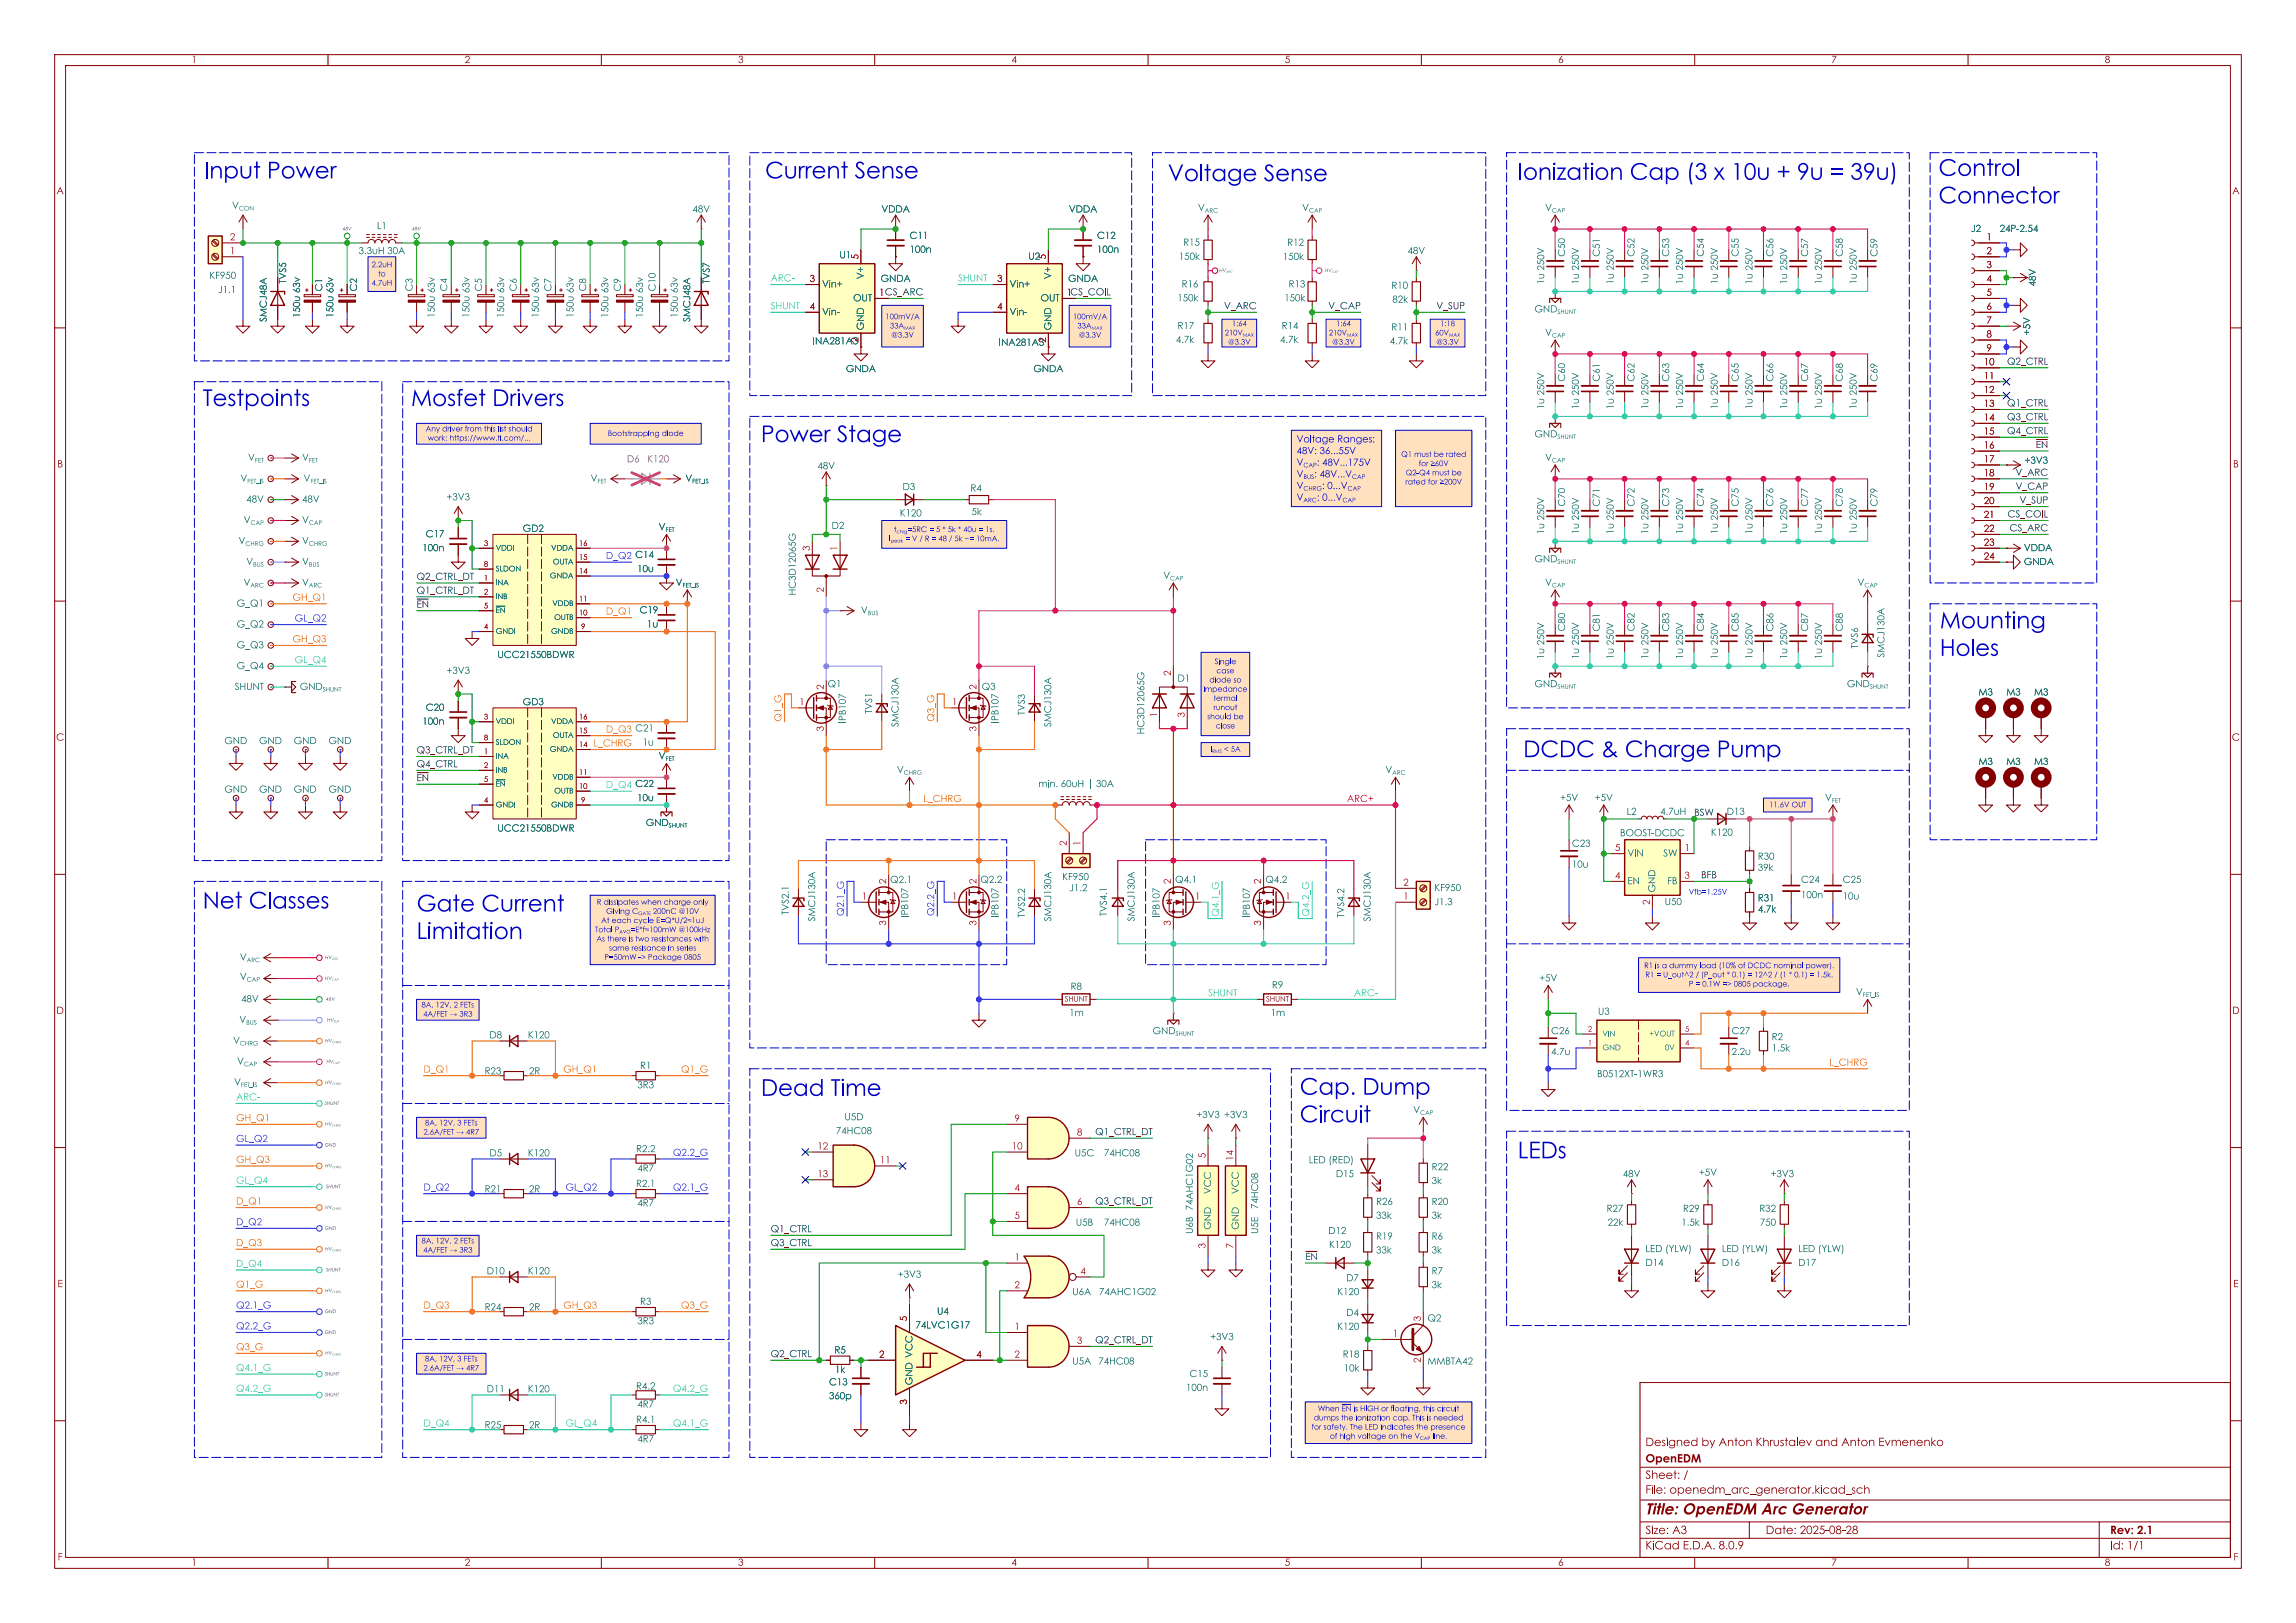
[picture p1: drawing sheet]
<svg xmlns="http://www.w3.org/2000/svg" width="420mm" height="297mm" viewBox="0 0 420 297" stroke-linecap="round" stroke-linejoin="round" font-family="sans-serif">
<defs><g id="words">
<g font-size="4.2" fill="#0000c2">
<text x="37.3" y="33.2">Input Power</text>
<text x="140" y="33.2">Current Sense</text>
<text x="213.6" y="33.7">Voltage</text>
<text x="231.2" y="33.7">Sense</text>
<text x="277.6" y="33.4">Ionization Cap (3 x 10u + 9u = 39u)</text>
<text x="354.6" y="32.7">Control</text>
<text x="354.6" y="37.7">Connector</text>
<text x="37.1" y="74.8">Testpoints</text>
<text x="75.2" y="74.8">Mosfet Drivers</text>
<text x="139.2" y="81.4">Power Stage</text>
<text x="354.8" y="115.5">Mounting</text>
<text x="354.8" y="120.5">Holes</text>
<text x="278.6" y="139.1">DCDC &amp; Charge</text>
<text x="314" y="139.1">Pump</text>
<text x="37.1" y="166.8">Net Classes</text>
<text x="76.2" y="167.3">Gate Current</text>
<text x="76.2" y="172.3">Limitation</text>
<text x="139.2" y="201.1">Dead Time</text>
<text x="237.7" y="200.8">Cap. Dump</text>
<text x="237.7" y="205.9">Circuit</text>
<text x="277.6" y="212.5">LEDs</text>
</g>
<text font-size="2.8" fill="#840000" x="301" y="278">Title:OpenEDM Arc Generator</text>
<g font-size="2.1" fill="#840000">
<text x="301" y="268.3">OpenEDM</text>
<text x="301" y="265.3">Designed by Anton Khrustalev and Anton Evmenenko</text>
<text x="301" y="274">File: openedm_arc_generator.kicad_sch</text>
<text x="301" y="271.3">Sheet: /</text>
<text x="301" y="281.4">Size:A3</text>
<text x="323" y="281.4">Date: 2025-08-28</text>
<text x="386" y="281.4">Rev: 2.1</text>
<text x="301" y="284.2">KiCad E.D.A. 8.0.9</text>
<text x="386" y="284.2">Id: 1/1</text>
</g>
<g font-size="1.8" fill="#840000">
<text x="10.3" y="36.1">A</text>
<text x="408.3" y="36.1">A</text>
<text x="10.5" y="86.1">B</text>
<text x="408.5" y="86.1">B</text>
<text x="10.3" y="136.1">C</text>
<text x="408.2" y="136.1">C</text>
<text x="10.3" y="186.1">D</text>
<text x="408.3" y="186.1">D</text>
<text x="10.5" y="236.1">E</text>
<text x="408.5" y="236.1">E</text>
<text x="10.6" y="286.1">F</text>
<text x="408.5" y="286.1">F</text>
</g>
<g font-size="1.8" fill="#006464">
<text x="126.7" y="39.5">48V</text>
<text x="161.2" y="39.5">VDDA</text>
<text x="195.5" y="39.5">VDDA</text>
<text x="65.6" y="47.1">3.3uH 30A</text>
<text x="68.9" y="42.5">L1</text>
<text x="153.6" y="47.8">U1</text>
<text x="166.4" y="44.3">C11</text>
<text x="200.7" y="44.3">C12</text>
<text x="216.4" y="45.5">R15</text>
<text x="235.5" y="45.6">R12</text>
<text x="257.5" y="47.1">48V</text>
<text x="286.9" y="47" transform="rotate(-90 286.9 47)">C50</text>
<text x="293.2" y="47" transform="rotate(-90 293.2 47)">C51</text>
<text x="299.6" y="47" transform="rotate(-90 299.6 47)">C52</text>
<text x="305.9" y="47" transform="rotate(-90 305.9 47)">C53</text>
<text x="312.3" y="47" transform="rotate(-90 312.3 47)">C54</text>
<text x="318.6" y="47" transform="rotate(-90 318.6 47)">C55</text>
<text x="325" y="47" transform="rotate(-90 325 47)">C56</text>
<text x="331.3" y="47" transform="rotate(-90 331.3 47)">C57</text>
<text x="337.7" y="47" transform="rotate(-90 337.7 47)">C58</text>
<text x="344" y="47" transform="rotate(-90 344 47)">C59</text>
<text x="360.5" y="43">J2</text>
<text x="365.8" y="43">24P-2.54</text>
<text x="38.3" y="51.6">KF950</text>
<text x="52.9" y="51.9" transform="rotate(-90 52.9 51.9)">TVS5</text>
<text x="59.5" y="53.3" transform="rotate(-90 59.5 53.3)">C1</text>
<text x="65.9" y="53.3" transform="rotate(-90 65.9 53.3)">C2</text>
<text x="76" y="53.3" transform="rotate(-90 76 53.3)">C3</text>
<text x="82.4" y="53.3" transform="rotate(-90 82.4 53.3)">C4</text>
<text x="88.7" y="53.3" transform="rotate(-90 88.7 53.3)">C5</text>
<text x="95.1" y="53.3" transform="rotate(-90 95.1 53.3)">C6</text>
<text x="101.4" y="53.3" transform="rotate(-90 101.4 53.3)">C7</text>
<text x="107.8" y="53.3" transform="rotate(-90 107.8 53.3)">C8</text>
<text x="114.1" y="53.3" transform="rotate(-90 114.1 53.3)">C9</text>
<text x="120.5" y="53.3" transform="rotate(-90 120.5 53.3)">C10</text>
<text x="130.4" y="51.9" transform="rotate(-90 130.4 51.9)">TVS7</text>
<text x="150.4" y="53.2">Vin+</text>
<text x="158.6" y="51.1" transform="rotate(-90 158.6 51.1)">V+</text>
<text x="161.1" y="52.2">GNDA</text>
<text x="184.7" y="53.2">Vin+</text>
<text x="188.1" y="48.1">U2</text>
<text x="192.9" y="51.1" transform="rotate(-90 192.9 51.1)">V+</text>
<text x="195.4" y="52.2">GNDA</text>
<text x="215.6" y="48.1">150k</text>
<text x="216.2" y="53.2">R16</text>
<text x="234.7" y="48.1">150k</text>
<text x="235.7" y="53.2">R13</text>
<text x="254.5" y="53.4">R10</text>
<text x="283" y="52.1" transform="rotate(-90 283 52.1)">1u 250V</text>
<text x="289.4" y="52.1" transform="rotate(-90 289.4 52.1)">1u 250V</text>
<text x="295.7" y="52.1" transform="rotate(-90 295.7 52.1)">1u 250V</text>
<text x="302.1" y="52.1" transform="rotate(-90 302.1 52.1)">1u 250V</text>
<text x="308.4" y="52.1" transform="rotate(-90 308.4 52.1)">1u 250V</text>
<text x="314.8" y="52.1" transform="rotate(-90 314.8 52.1)">1u 250V</text>
<text x="321.1" y="52.1" transform="rotate(-90 321.1 52.1)">1u 250V</text>
<text x="327.5" y="52.1" transform="rotate(-90 327.5 52.1)">1u 250V</text>
<text x="333.8" y="52.1" transform="rotate(-90 333.8 52.1)">1u 250V</text>
<text x="340.2" y="52.1" transform="rotate(-90 340.2 52.1)">1u 250V</text>
<text x="373" y="52.4" transform="rotate(-90 373 52.4)">48V</text>
<text x="39.9" y="54.2">J1.1</text>
<text x="49.4" y="58.9" transform="rotate(-90 49.4 58.9)">SMCJ48A</text>
<text x="126.8" y="58.9" transform="rotate(-90 126.8 58.9)">SMCJ48A</text>
<text x="150.4" y="58.3">Vin-</text>
<text x="156" y="55.7">OUT</text>
<text x="184.7" y="58.3">Vin-</text>
<text x="190.3" y="55.7">OUT</text>
<text x="215.4" y="55.7">150k</text>
<text x="234.9" y="55.7">150k</text>
<text x="254.7" y="56">82k</text>
<text x="280.7" y="57.7">GND_{SHUNT}</text>
<text x="148.7" y="63.6">INA281A3</text>
<text x="158.6" y="60.5" transform="rotate(-90 158.6 60.5)">GND</text>
<text x="182.7" y="63.8">INA281A3</text>
<text x="192.9" y="60.5" transform="rotate(-90 192.9 60.5)">GND</text>
<text x="215.1" y="63.3">4.7k</text>
<text x="215.4" y="60.8">R17</text>
<text x="234.1" y="63.3">4.7k</text>
<text x="234.4" y="60.8">R14</text>
<text x="254.2" y="63.6">4.7k</text>
<text x="254.5" y="61">R11</text>
<text x="371.9" y="61.3" transform="rotate(-90 371.9 61.3)">+5V</text>
<text x="154.7" y="68.7">GNDA</text>
<text x="189" y="68.7">GNDA</text>
<text x="286.9" y="69.8" transform="rotate(-90 286.9 69.8)">C60</text>
<text x="293.2" y="69.8" transform="rotate(-90 293.2 69.8)">C61</text>
<text x="299.6" y="69.8" transform="rotate(-90 299.6 69.8)">C62</text>
<text x="305.9" y="69.8" transform="rotate(-90 305.9 69.8)">C63</text>
<text x="312.3" y="69.8" transform="rotate(-90 312.3 69.8)">C64</text>
<text x="318.6" y="69.8" transform="rotate(-90 318.6 69.8)">C65</text>
<text x="325" y="69.8" transform="rotate(-90 325 69.8)">C66</text>
<text x="331.3" y="69.8" transform="rotate(-90 331.3 69.8)">C67</text>
<text x="337.7" y="69.8" transform="rotate(-90 337.7 69.8)">C68</text>
<text x="344" y="69.8" transform="rotate(-90 344 69.8)">C69</text>
<text x="283" y="74.9" transform="rotate(-90 283 74.9)">1u 250V</text>
<text x="289.4" y="74.9" transform="rotate(-90 289.4 74.9)">1u 250V</text>
<text x="295.7" y="74.9" transform="rotate(-90 295.7 74.9)">1u 250V</text>
<text x="302.1" y="74.9" transform="rotate(-90 302.1 74.9)">1u 250V</text>
<text x="308.4" y="74.9" transform="rotate(-90 308.4 74.9)">1u 250V</text>
<text x="314.8" y="74.9" transform="rotate(-90 314.8 74.9)">1u 250V</text>
<text x="321.1" y="74.9" transform="rotate(-90 321.1 74.9)">1u 250V</text>
<text x="327.5" y="74.9" transform="rotate(-90 327.5 74.9)">1u 250V</text>
<text x="333.8" y="74.9" transform="rotate(-90 333.8 74.9)">1u 250V</text>
<text x="340.2" y="74.9" transform="rotate(-90 340.2 74.9)">1u 250V</text>
<text x="280.7" y="80.6">GND_{SHUNT}</text>
<text x="55.5" y="88.7">V_{FET_IS}</text>
<text x="108" y="88.7">V_{FET}</text>
<text x="125.4" y="88.7">V_{FET_IS}</text>
<text x="149.5" y="86.4">48V</text>
<text x="370.3" y="85.4">+3V3</text>
<text x="45" y="92.5">48V</text>
<text x="55.2" y="92.5">48V</text>
<text x="81.7" y="92.1">+3V3</text>
<text x="164.6" y="95.1">K120</text>
<text x="165.1" y="90.3">D3</text>
<text x="177.5" y="90.5">R4</text>
<text x="177.7" y="94.8">5k</text>
<text x="286.9" y="92.7" transform="rotate(-90 286.9 92.7)">C70</text>
<text x="293.2" y="92.7" transform="rotate(-90 293.2 92.7)">C71</text>
<text x="299.6" y="92.7" transform="rotate(-90 299.6 92.7)">C72</text>
<text x="305.9" y="92.7" transform="rotate(-90 305.9 92.7)">C73</text>
<text x="312.3" y="92.7" transform="rotate(-90 312.3 92.7)">C74</text>
<text x="318.6" y="92.7" transform="rotate(-90 318.6 92.7)">C75</text>
<text x="325" y="92.7" transform="rotate(-90 325 92.7)">C76</text>
<text x="331.3" y="92.7" transform="rotate(-90 331.3 92.7)">C77</text>
<text x="337.7" y="92.7" transform="rotate(-90 337.7 92.7)">C78</text>
<text x="344" y="92.7" transform="rotate(-90 344 92.7)">C79</text>
<text x="55.2" y="100.2">V_{CHRG}</text>
<text x="77.9" y="98.9">C17</text>
<text x="95.6" y="97.9">GD2</text>
<text x="120.5" y="97.6">V_{FET}</text>
<text x="152.1" y="97.4">D2</text>
<text x="283" y="97.8" transform="rotate(-90 283 97.8)">1u 250V</text>
<text x="289.4" y="97.8" transform="rotate(-90 289.4 97.8)">1u 250V</text>
<text x="295.7" y="97.8" transform="rotate(-90 295.7 97.8)">1u 250V</text>
<text x="302.1" y="97.8" transform="rotate(-90 302.1 97.8)">1u 250V</text>
<text x="308.4" y="97.8" transform="rotate(-90 308.4 97.8)">1u 250V</text>
<text x="314.8" y="97.8" transform="rotate(-90 314.8 97.8)">1u 250V</text>
<text x="321.1" y="97.8" transform="rotate(-90 321.1 97.8)">1u 250V</text>
<text x="327.5" y="97.8" transform="rotate(-90 327.5 97.8)">1u 250V</text>
<text x="333.8" y="97.8" transform="rotate(-90 333.8 97.8)">1u 250V</text>
<text x="340.2" y="97.8" transform="rotate(-90 340.2 97.8)">1u 250V</text>
<text x="370.2" y="101.4">VDDA</text>
<text x="116.2" y="102.7">C14</text>
<text x="116.5" y="105.3">10u</text>
<text x="123.6" y="107.8">V_{FET_IS}</text>
<text x="280.7" y="103.5">GND_{SHUNT}</text>
<text x="370.2" y="104">GNDA</text>
<text x="43.3" y="111.6">G_Q1</text>
<text x="117" y="112.8">C19</text>
<text x="146.1" y="109" transform="rotate(-90 146.1 109)">HC3D12065G</text>
<text x="43.3" y="115.4">G_Q2</text>
<text x="43.3" y="119.2">G_Q3</text>
<text x="118.3" y="115.4">1u</text>
<text x="286.9" y="115.6" transform="rotate(-90 286.9 115.6)">C80</text>
<text x="293.2" y="115.6" transform="rotate(-90 293.2 115.6)">C81</text>
<text x="299.6" y="115.6" transform="rotate(-90 299.6 115.6)">C82</text>
<text x="305.9" y="115.6" transform="rotate(-90 305.9 115.6)">C83</text>
<text x="312.3" y="115.6" transform="rotate(-90 312.3 115.6)">C84</text>
<text x="318.6" y="115.6" transform="rotate(-90 318.6 115.6)">C85</text>
<text x="325" y="115.6" transform="rotate(-90 325 115.6)">C86</text>
<text x="331.3" y="115.6" transform="rotate(-90 331.3 115.6)">C87</text>
<text x="337.7" y="115.6" transform="rotate(-90 337.7 115.6)">C88</text>
<text x="340.4" y="118.7" transform="rotate(-90 340.4 118.7)">TVS6</text>
<text x="43.3" y="123">G_Q4</text>
<text x="81.7" y="123.9">+3V3</text>
<text x="91" y="121">UCC21550BDWR</text>
<text x="215.4" y="125.3">D1</text>
<text x="283" y="120.7" transform="rotate(-90 283 120.7)">1u 250V</text>
<text x="289.4" y="120.7" transform="rotate(-90 289.4 120.7)">1u 250V</text>
<text x="295.7" y="120.7" transform="rotate(-90 295.7 120.7)">1u 250V</text>
<text x="302.1" y="120.7" transform="rotate(-90 302.1 120.7)">1u 250V</text>
<text x="308.4" y="120.7" transform="rotate(-90 308.4 120.7)">1u 250V</text>
<text x="314.8" y="120.7" transform="rotate(-90 314.8 120.7)">1u 250V</text>
<text x="321.1" y="120.7" transform="rotate(-90 321.1 120.7)">1u 250V</text>
<text x="327.5" y="120.7" transform="rotate(-90 327.5 120.7)">1u 250V</text>
<text x="333.8" y="120.7" transform="rotate(-90 333.8 120.7)">1u 250V</text>
<text x="345.3" y="120.3" transform="rotate(-90 345.3 120.3)">SMCJ130A</text>
<text x="42.9" y="126.8">SHUNT</text>
<text x="54.8" y="126.8">GND_{SHUNT}</text>
<text x="77.9" y="130.6">C20</text>
<text x="95.6" y="129.6">GD3</text>
<text x="151.4" y="126.3">Q1</text>
<text x="160.1" y="130.6" transform="rotate(-90 160.1 130.6)">TVS1</text>
<text x="179.6" y="126.8">Q3</text>
<text x="188" y="130.9" transform="rotate(-90 188 130.9)">TVS3</text>
<text x="280.7" y="126.3">GND_{SHUNT}</text>
<text x="337.8" y="126.3">GND_{SHUNT}</text>
<text x="361.9" y="127.8">M3</text>
<text x="367" y="127.8">M3</text>
<text x="372.1" y="127.8">M3</text>
<text x="41" y="136.7">GND</text>
<text x="47.4" y="136.7">GND</text>
<text x="53.7" y="136.7">GND</text>
<text x="60.1" y="136.7">GND</text>
<text x="155.3" y="132.3" transform="rotate(-90 155.3 132.3)">IPB107</text>
<text x="164.9" y="133" transform="rotate(-90 164.9 133)">SMCJ130A</text>
<text x="183.2" y="132.3" transform="rotate(-90 183.2 132.3)">IPB107</text>
<text x="192.9" y="133" transform="rotate(-90 192.9 133)">SMCJ130A</text>
<text x="209.9" y="134.4" transform="rotate(-90 209.9 134.4)">HC3D12065G</text>
<text x="120.5" y="139.5">V_{FET}</text>
<text x="164.1" y="142.1">V_{CHRG}</text>
<text x="361.9" y="140.5">M3</text>
<text x="367" y="140.5">M3</text>
<text x="372.1" y="140.5">M3</text>
<text x="41" y="145.6">GND</text>
<text x="47.4" y="145.6">GND</text>
<text x="53.7" y="145.6">GND</text>
<text x="60.1" y="145.6">GND</text>
<text x="116.2" y="144.6">C22</text>
<text x="116.5" y="147.2">10u</text>
<text x="189.9" y="144.6">min. 60uH | 30A</text>
<text x="285.4" y="147.2">+5V</text>
<text x="291.7" y="147.2">+5V</text>
<text x="297.5" y="149.7">L2</text>
<text x="303.7" y="149.7">4.7uH</text>
<text x="315.9" y="149.7">D13</text>
<text x="91" y="152.7">UCC21550BDWR</text>
<text x="118.1" y="151.7">GND_{SHUNT}</text>
<text x="287.5" y="155.5">C23</text>
<text x="296.3" y="153.6">BOOST-DCDC</text>
<text x="313" y="153.5">K120</text>
<text x="194.3" y="161.6">KF950</text>
<text x="297.7" y="157.3">VIN</text>
<text x="304.2" y="157.3">SW</text>
<text x="321.5" y="157.9">R30</text>
<text x="321.5" y="159.9">39k</text>
<text x="144.9" y="167.4" transform="rotate(-90 144.9 167.4)">TVS2.1</text>
<text x="162.8" y="162.1">Q2.1</text>
<text x="166.7" y="167.9" transform="rotate(-90 166.7 167.9)">IPB107</text>
<text x="179.3" y="162.1">Q2.2</text>
<text x="183.2" y="167.9" transform="rotate(-90 183.2 167.9)">IPB107</text>
<text x="188" y="167.9" transform="rotate(-90 188 167.9)">TVS2.2</text>
<text x="195.6" y="163.7">J1.2</text>
<text x="203" y="167.7" transform="rotate(-90 203 167.7)">TVS4.1</text>
<text x="212.7" y="167.9" transform="rotate(-90 212.7 167.9)">IPB107</text>
<text x="214.9" y="162.1">Q4.1</text>
<text x="229.2" y="167.9" transform="rotate(-90 229.2 167.9)">IPB107</text>
<text x="231.4" y="162.1">Q4.2</text>
<text x="246.5" y="167.9" transform="rotate(-90 246.5 167.9)">TVS4.2</text>
<text x="262.4" y="166.2">J1.3</text>
<text x="262.4" y="163.6">KF950</text>
<text x="297.7" y="162.4">EN</text>
<text x="303.4" y="163.3" transform="rotate(-90 303.4 163.3)">GND</text>
<text x="304.5" y="166.2">U50</text>
<text x="305" y="162.4">FB</text>
<text x="321.5" y="165.5">R31</text>
<text x="321.5" y="167.6">4.7k</text>
<text x="329.4" y="162.1">C24</text>
<text x="337.1" y="162.1">C25</text>
<text x="149.7" y="168.6" transform="rotate(-90 149.7 168.6)">SMCJ130A</text>
<text x="192.9" y="168.6" transform="rotate(-90 192.9 168.6)">SMCJ130A</text>
<text x="208.1" y="168.6" transform="rotate(-90 208.1 168.6)">SMCJ130A</text>
<text x="251.3" y="168.6" transform="rotate(-90 251.3 168.6)">SMCJ130A</text>
<text x="43.9" y="176.4">V_{ARC}</text>
<text x="43.9" y="179.9">V_{CAP}</text>
<text x="44.1" y="184">48V</text>
<text x="195.8" y="181.7">R8</text>
<text x="232.7" y="181.4">R9</text>
<text x="281.6" y="180.2">+5V</text>
<text x="339.5" y="182.7">V_{FET_IS}</text>
<text x="42.6" y="191.6">V_{CHRG}</text>
<text x="43.8" y="187.8">V_{BUS}</text>
<text x="89.5" y="190.6">D8</text>
<text x="96.5" y="190.6">K120</text>
<text x="210.8" y="189.8">GND_{SHUNT}</text>
<text x="283.7" y="189.8">C26</text>
<text x="292.3" y="186.3">U3</text>
<text x="316.7" y="189.8">C27</text>
<text x="324.1" y="190.9">R2</text>
<text x="43.4" y="195.4">V_{CAP}</text>
<text x="88.6" y="197.2">R23</text>
<text x="96.8" y="197.2">2R</text>
<text x="117.1" y="196.2">R1</text>
<text x="292.1" y="197.7">B0512XT-1WR3</text>
<text x="324.1" y="193">1.5k</text>
<text x="42.8" y="199.2">V_{FET_IS}</text>
<text x="116.6" y="199.7">3R3</text>
<text x="152.9" y="208.1">74HC08</text>
<text x="154.5" y="205.6">U5D</text>
<text x="218.8" y="205.2">+3V3 +3V3</text>
<text x="89.5" y="212.2">D5</text>
<text x="96.5" y="212.2">K120</text>
<text x="116.3" y="211.4">R2.2</text>
<text x="116.6" y="215">4R7</text>
<text x="196.6" y="212.2">U5C</text>
<text x="201.9" y="212.2">74HC08</text>
<text x="239.4" y="213.4">LED(RED)</text>
<text x="244.4" y="216">D15</text>
<text x="261.9" y="214.7">R22</text>
<text x="296.8" y="216">48V</text>
<text x="310.8" y="215.7">+5V</text>
<text x="323.9" y="216">+3V3</text>
<text x="88.6" y="218.8">R21</text>
<text x="96.8" y="218.8">2R</text>
<text x="116.3" y="217.8">R2.1</text>
<text x="116.6" y="221.3">4R7</text>
<text x="222.1" y="218.5" transform="rotate(-90 222.1 218.5)">VCC</text>
<text x="227.2" y="218.5" transform="rotate(-90 227.2 218.5)">VCC</text>
<text x="251.7" y="221.1">R26</text>
<text x="261.9" y="221.1">R20</text>
<text x="261.9" y="217.3">3k</text>
<text x="196.8" y="224.9">U5B</text>
<text x="201.9" y="224.9">74HC08</text>
<text x="218.8" y="225.8" transform="rotate(-90 218.8 225.8)">U6B 74AHC1G02</text>
<text x="222.1" y="225" transform="rotate(-90 222.1 225)">GND</text>
<text x="227.2" y="225" transform="rotate(-90 227.2 225)">GND</text>
<text x="230.7" y="225.8" transform="rotate(-90 230.7 225.8)">U5E 74HC08</text>
<text x="243" y="226.4">D12</text>
<text x="251.7" y="227.4">R19</text>
<text x="251.7" y="223.6">33k</text>
<text x="261.9" y="227.4">R6</text>
<text x="261.9" y="223.6">3k</text>
<text x="293.9" y="222.3">R27</text>
<text x="294.1" y="224.9">22k</text>
<text x="307.5" y="224.9">1.5k</text>
<text x="307.8" y="222.3">R29</text>
<text x="321.8" y="222.3">R32</text>
<text x="89" y="233.8">D10</text>
<text x="96.5" y="233.8">K120</text>
<text x="243.1" y="228.9">K120</text>
<text x="251.7" y="230">33k</text>
<text x="261.9" y="233.8">R7</text>
<text x="261.9" y="230">3k</text>
<text x="301" y="232.2">D14</text>
<text x="301" y="229.7">LED(YLW)</text>
<text x="315" y="232.2">D16</text>
<text x="315" y="229.7">LED(YLW)</text>
<text x="328.9" y="232.2">D17</text>
<text x="328.9" y="229.7">LED(YLW)</text>
<text x="117.1" y="239.4">R3</text>
<text x="164.2" y="234.4">+3V3</text>
<text x="196.1" y="237.6">U6A</text>
<text x="201" y="237.6">74AHC1G02</text>
<text x="244.6" y="237.6">K120</text>
<text x="246.2" y="235">D7</text>
<text x="261.9" y="236.3">3k</text>
<text x="88.6" y="240.4">R24</text>
<text x="96.8" y="240.4">2R</text>
<text x="116.6" y="242.9">3R3</text>
<text x="167.5" y="243.7">74LVC1G17</text>
<text x="171.4" y="241.1">U4</text>
<text x="221.4" y="245.8">+3V3</text>
<text x="244.6" y="243.9">K120</text>
<text x="246.2" y="241.4">D4</text>
<text x="261.1" y="242.4">Q2</text>
<text x="152.6" y="248.2">R5</text>
<text x="152.7" y="251.8">1k</text>
<text x="196.1" y="250.3">U5A</text>
<text x="200.9" y="250.3">74HC08</text>
<text x="245.6" y="249">R18</text>
<text x="245.8" y="251.5">10k</text>
<text x="261.1" y="250.3">MMBTA42</text>
<text x="89" y="255.4">D11</text>
<text x="96.5" y="255.4">K120</text>
<text x="116.3" y="254.8">R4.2</text>
<text x="151.6" y="254.1">C13</text>
<text x="167.5" y="253.5" transform="rotate(-90 167.5 253.5)">GND VCC</text>
<text x="217.6" y="252.6">C15</text>
<text x="88.6" y="262">R25</text>
<text x="96.8" y="262">2R</text>
<text x="116.3" y="260.9">R4.1</text>
<text x="116.6" y="258.1">4R7</text>
<text x="116.6" y="264.5">4R7</text>
</g>
<g font-size="1.8" fill="#a90000">
<text x="42.1" y="46.7">1</text>
<text x="42.1" y="44.2">2</text>
<text x="157.2" y="47.5" transform="rotate(-90 157.2 47.5)">5</text>
<text x="191.5" y="47.5" transform="rotate(-90 191.5 47.5)">5</text>
<text x="363.4" y="44.2">1</text>
<text x="363.4" y="46.7">2</text>
<text x="148.1" y="51.8">3</text>
<text x="182.4" y="51.8">3</text>
<text x="363.4" y="49.3">3</text>
<text x="363.4" y="51.8">4</text>
<text x="148.1" y="56.9">4</text>
<text x="160.8" y="54.4">1</text>
<text x="182.4" y="56.9">4</text>
<text x="195.1" y="54.4">1</text>
<text x="363.4" y="54.4">5</text>
<text x="363.4" y="56.9">6</text>
<text x="363.4" y="59.4">7</text>
<text x="157.2" y="62.7" transform="rotate(-90 157.2 62.7)">2</text>
<text x="191.5" y="62.7" transform="rotate(-90 191.5 62.7)">2</text>
<text x="363.4" y="62">8</text>
<text x="363.4" y="64.5">9</text>
<text x="362.9" y="67.1">10</text>
<text x="362.9" y="69.6">11</text>
<text x="362.9" y="72.1">12</text>
<text x="362.9" y="74.7">13</text>
<text x="362.9" y="77.2">14</text>
<text x="362.9" y="79.8">15</text>
<text x="362.9" y="82.3">16</text>
<text x="362.9" y="84.8">17</text>
<text x="362.9" y="87.4">18</text>
<text x="362.9" y="89.9">19</text>
<text x="362.9" y="92.5">20</text>
<text x="362.9" y="95">21</text>
<text x="148.3" y="100.8" transform="rotate(-90 148.3 100.8)">3</text>
<text x="153.4" y="100.8" transform="rotate(-90 153.4 100.8)">1</text>
<text x="362.9" y="97.5">22</text>
<text x="362.9" y="100.1">23</text>
<text x="362.9" y="102.6">24</text>
<text x="150.9" y="108.4" transform="rotate(-90 150.9 108.4)">2</text>
<text x="214.4" y="123.7" transform="rotate(-90 214.4 123.7)">2</text>
<text x="146.2" y="129.3">1</text>
<text x="150.9" y="126.2" transform="rotate(-90 150.9 126.2)">2</text>
<text x="174.1" y="129.3">1</text>
<text x="178.8" y="126.2" transform="rotate(-90 178.8 126.2)">2</text>
<text x="211.8" y="131.3" transform="rotate(-90 211.8 131.3)">1</text>
<text x="216.9" y="131.3" transform="rotate(-90 216.9 131.3)">3</text>
<text x="150.9" y="133.8" transform="rotate(-90 150.9 133.8)">3</text>
<text x="178.8" y="133.8" transform="rotate(-90 178.8 133.8)">3</text>
<text x="195.3" y="154.8" transform="rotate(-90 195.3 154.8)">2</text>
<text x="197.9" y="154.8" transform="rotate(-90 197.9 154.8)">1</text>
<text x="295.4" y="156">5</text>
<text x="308.1" y="156">1</text>
<text x="162.3" y="161.8" transform="rotate(-90 162.3 161.8)">2</text>
<text x="178.8" y="161.8" transform="rotate(-90 178.8 161.8)">2</text>
<text x="214.4" y="161.8" transform="rotate(-90 214.4 161.8)">2</text>
<text x="230.9" y="161.8" transform="rotate(-90 230.9 161.8)">2</text>
<text x="295.4" y="161">4</text>
<text x="308.1" y="161">3</text>
<text x="157.6" y="164.8">1</text>
<text x="174.1" y="164.8">1</text>
<text x="218.6" y="164.8">1</text>
<text x="235.1" y="164.8">1</text>
<text x="256.7" y="164.8">1</text>
<text x="256.7" y="162.3">2</text>
<text x="302" y="165.6" transform="rotate(-90 302 165.6)">2</text>
<text x="162.3" y="169.4" transform="rotate(-90 162.3 169.4)">3</text>
<text x="178.8" y="169.4" transform="rotate(-90 178.8 169.4)">3</text>
<text x="214.4" y="169.4" transform="rotate(-90 214.4 169.4)">3</text>
<text x="230.9" y="169.4" transform="rotate(-90 230.9 169.4)">3</text>
<text x="185.6" y="205.5">9</text>
<text x="197" y="208">8</text>
<text x="149.5" y="210.6">12</text>
<text x="149.5" y="215.6">13</text>
<text x="160.9" y="213.1">11</text>
<text x="185.1" y="210.6">10</text>
<text x="220.7" y="211.9" transform="rotate(-90 220.7 211.9)">5</text>
<text x="225.8" y="212.4" transform="rotate(-90 225.8 212.4)">14</text>
<text x="185.6" y="218.2">4</text>
<text x="197" y="220.7">6</text>
<text x="185.6" y="223.3">5</text>
<text x="185.6" y="230.9">1</text>
<text x="197.6" y="233.4">4</text>
<text x="220.7" y="228.5" transform="rotate(-90 220.7 228.5)">3</text>
<text x="225.8" y="228.5" transform="rotate(-90 225.8 228.5)">7</text>
<text x="185.6" y="236">2</text>
<text x="166.1" y="241.8" transform="rotate(-90 166.1 241.8)">5</text>
<text x="185.6" y="243.6">1</text>
<text x="254.8" y="244.9">1</text>
<text x="260.1" y="241.8" transform="rotate(-90 260.1 241.8)">3</text>
<text x="160.8" y="248.7">2</text>
<text x="178.6" y="248.7">4</text>
<text x="185.6" y="248.7">2</text>
<text x="197" y="246.1">3</text>
<text x="260.1" y="249.4" transform="rotate(-90 260.1 249.4)">2</text>
<text x="166.1" y="257" transform="rotate(-90 166.1 257)">3</text>
</g>
<g font-size="1.8" fill="#21c7cc">
<text x="141" y="51.7">ARC-</text>
<text x="175.3" y="51.7">SHUNT 3</text>
<text x="141" y="56.8">SHUNT 4</text>
<text x="53.9" y="121.6">GL_Q4</text>
<text x="223.2" y="167.7" transform="rotate(-90 223.2 167.7)">Q4.1_G</text>
<text x="239.7" y="167.7" transform="rotate(-90 239.7 167.7)">Q4.2_G</text>
<text x="221" y="182.5">SHUNT</text>
<text x="247.6" y="182.5">ARC-</text>
<text x="43.2" y="201.6">ARC-</text>
<text x="43.2" y="216.8">GL_Q4</text>
<text x="43.2" y="232.1">D_Q4</text>
<text x="43.2" y="251.1">Q4.1_G</text>
<text x="43.2" y="254.9">Q4.2_G</text>
<text x="123.1" y="254.9">Q4.2_G</text>
<text x="77.5" y="261.3">D_Q4</text>
<text x="103.4" y="261.3">GL_Q4</text>
<text x="123.1" y="261.3">Q4.1_G</text>
</g>
<g font-size="1.8" fill="#0f0f0f">
<text x="160.8" y="54.4">1CS_ARC</text>
<text x="195.1" y="54.4">1CS_COIL</text>
<text x="223.9" y="56.8">V_ARC</text>
<text x="243" y="56.8">V_CAP</text>
<text x="262.7" y="56.8">V_SUP</text>
<text x="367.1" y="67">Q2_CTRL</text>
<text x="367.1" y="74.6">Q1_CTRL</text>
<text x="367.1" y="77.1">Q3_CTRL</text>
<text x="367.1" y="79.7">Q4_CTRL</text>
<text x="372.4" y="82.2">~{EN}</text>
<text x="368.7" y="87.3">V_ARC</text>
<text x="368.7" y="89.8">V_CAP</text>
<text x="367.2" y="94.9">CS_COIL</text>
<text x="369.4" y="92.4">V_SUP</text>
<text x="367.6" y="97.4">CS_ARC</text>
<text x="76.2" y="106.3">Q2_CTRL_DT</text>
<text x="76.2" y="111.4">~{EN}</text>
<text x="76.2" y="108.9">Q1_CTRL_DT</text>
<text x="76.2" y="138.1">Q3_CTRL_DT</text>
<text x="76.2" y="143.2">~{EN}</text>
<text x="76.2" y="140.6">Q4_CTRL</text>
<text x="311.1" y="160.9">BFB</text>
<text x="200.3" y="207.9">Q1_CTRL_DT</text>
<text x="200.3" y="220.6">Q3_CTRL_DT</text>
<text x="141" y="225.7">Q1_CTRL</text>
<text x="141" y="228.3">Q3_CTRL</text>
<text x="238.8" y="230.8">~{EN}</text>
<text x="141" y="248.6">Q2_CTRL</text>
<text x="200.3" y="246">Q2_CTRL_DT</text>
</g>
<g font-size="1.8" fill="#ff7a00">
<text x="44" y="88.7">V_{FET_IS}</text>
<text x="43.6" y="100.2">V_{CHRG}</text>
<text x="53.5" y="110.1">GH_Q1</text>
<text x="110.8" y="112.7">D_Q1</text>
<text x="53.5" y="117.8">GH_Q3</text>
<text x="108.6" y="136.8">L_CHRG</text>
<text x="110.8" y="134.3">D_Q3 C21</text>
<text x="143.2" y="132.1" transform="rotate(-90 143.2 132.1)">Q1_G</text>
<text x="171.1" y="132.1" transform="rotate(-90 171.1 132.1)">Q3_G</text>
<text x="168.9" y="147">L_CHRG</text>
<text x="77.5" y="196.5">D_Q1</text>
<text x="103" y="196.5">GH_Q1</text>
<text x="124.6" y="196.5">Q1_G</text>
<text x="334.6" y="195.2">L_CHRG</text>
<text x="43.2" y="205.4">GH_Q1</text>
<text x="43.2" y="213">GH_Q3</text>
<text x="43.2" y="220.6">D_Q1</text>
<text x="43.2" y="228.3">D_Q3</text>
<text x="43.2" y="235.9">Q1_G</text>
<text x="77.5" y="239.7">D_Q3</text>
<text x="103" y="239.7">GH_Q3</text>
<text x="124.6" y="239.7">Q3_G</text>
<text x="43.2" y="247.3">Q3_G</text>
</g>
<text font-size="1.8" fill="#cd5c79" x="45.4" y="84.9">V_{FET}</text>
<g font-size="1.8" fill="#989898">
<text x="114.7" y="85.2">D6</text>
<text x="118.4" y="85.2">K120</text>
</g>
<g font-size="1.8" fill="#0000c2">
<text x="237.2" y="86.2">V_{CAP}:</text>
<text x="237.2" y="88.3">V_{BUS}:</text>
<text x="237.2" y="90.4">V_{CHRG}:</text>
<text x="237.2" y="92.6">V_{ARC}:</text>
</g>
<text font-size="1.8" fill="#ff00a2" x="44.6" y="96.4">V_{CAP}</text>
<g font-size="1.8" fill="#ff0014">
<text x="44.6" y="107.8">V_{ARC}</text>
<text x="246.4" y="147">ARC+</text>
</g>
<text font-size="1.8" fill="#ac67ff" x="45" y="104">V_{BUS}</text>
<g font-size="1.8" fill="#2032ff">
<text x="53.9" y="114">GL_Q2</text>
<text x="154.6" y="167.6" transform="rotate(-90 154.6 167.6)">Q2.1_G</text>
<text x="171.1" y="167.6" transform="rotate(-90 171.1 167.6)">Q2.2_G</text>
<text x="43.2" y="209.2">GL_Q2</text>
<text x="123.1" y="211.7">Q2.2_G</text>
<text x="77.5" y="218.1">D_Q2</text>
<text x="103.4" y="218.1">GL_Q2</text>
<text x="123.1" y="218.1">Q2.1_G</text>
<text x="43.2" y="224.4">D_Q2</text>
<text x="43.2" y="239.7">Q2.1_G</text>
<text x="43.2" y="243.5">Q2.2_G</text>
</g>
<text font-size="1.8" fill="#009600" x="309.9" y="149.5">BSW</text>
<g font-size="1.4" fill="#0000c2">
<text x="68" y="49.4">2.2uH</text>
<text x="68" y="52.7">4.7uH</text>
<text x="162" y="58.9">100mV/A</text>
<text x="196.3" y="58.9">100mV/A</text>
<text x="162.8" y="60.6">33A_{MAX}</text>
<text x="163" y="62.2">@3.3V</text>
<text x="197.1" y="60.6">33A_{MAX}</text>
<text x="197.3" y="62.2">@3.3V</text>
<text x="224" y="61.8">210V_{MAX}</text>
<text x="224.6" y="63.5">@3.3V</text>
<text x="243.1" y="61.8">210V_{MAX}</text>
<text x="243.7" y="63.5">@3.3V</text>
<text x="262.5" y="61.8">60V_{MAX}</text>
<text x="262.7" y="63.5">@3.3V</text>
<text x="77.8" y="79.4">Any driver from this list should</text>
<text x="78.2" y="81.1">work: https://www.ti.com/...</text>
<text x="111.2" y="80.2">Bootstrapping</text>
<text x="121" y="80.2">diode</text>
<text x="256.3" y="84.1">Q1 must be rated</text>
<text x="257.1" y="87.4">Q2-Q4 must be</text>
<text x="162.6" y="99.5">I_{peak}</text>
<text x="163.5" y="97.8">t_{chrg}=5RC</text>
<text x="165.6" y="99.5">= V / R= 48 / 5k ~= 10mA.</text>
<text x="170" y="97.8">= 5 * 5k * 40u = 1s.</text>
<text x="221.2" y="125.3">diode</text>
<text x="222.2" y="122">Single</text>
<text x="222.5" y="123.7">case</text>
<text x="225.6" y="125.3">so</text>
<text x="220.1" y="127">impedance</text>
<text x="222" y="130.4">runout</text>
<text x="222" y="128.7">termal</text>
<text x="220.8" y="132.1">should be</text>
<text x="222.4" y="133.7">close</text>
<text x="223.9" y="138">&lt; 5A</text>
<text x="323.6" y="148.2">11.6V OUT</text>
<text x="109.2" y="166">Rdissipates when charge</text>
<text x="110.9" y="167.7">Giving C_{GATE}</text>
<text x="119.4" y="167.7">200nC @10V</text>
<text x="126.8" y="166">only</text>
<text x="308.9" y="164.2">Vfb=1.25V</text>
<text x="109.1" y="172.7">As there istwo resistances with</text>
<text x="110" y="169.4">At each</text>
<text x="124.1" y="171">@100kHz</text>
<text x="110.5" y="176.1">P=50mW -&gt; Package</text>
<text x="111.4" y="174.4">same resisance in series</text>
<text x="300.7" y="177.6">R1isa dummy</text>
<text x="301" y="179.3">R1= U_out^2 / (P_out * 0.1) = 12^2 / (1 * 0.1) = 1.5k.</text>
<text x="310.9" y="177.6">load (10% of DCDC nominal power).</text>
<text x="77.1" y="184.8">8A, 12V, 2 FETs</text>
<text x="308.9" y="181">P = 0.1W =&gt; 0805 package.</text>
<text x="77.4" y="186.5">4A/FETþÿ!’3R3</text>
<text x="77.5" y="208.1">2.6A/FETþÿ!’4R7</text>
<text x="77.7" y="206.4">8A, 12V, 3 FETs</text>
<text x="77.1" y="228">8A, 12V, 2 FETs</text>
<text x="77.4" y="229.7">4A/FETþÿ!’3R3</text>
<text x="77.5" y="251.3">2.6A/FETþÿ!’4R7</text>
<text x="77.7" y="249.6">8A, 12V, 3 FETs</text>
<text x="239.9" y="262.1">for safety. The LEDindicates</text>
<text x="240.3" y="260.4">dumps the ionization cap. Thisisneeded</text>
<text x="241.1" y="258.7">When ~{EN}</text>
<text x="243.3" y="263.7">of high voltage</text>
<text x="247.6" y="258.7">isHIGH or floating,</text>
<text x="254" y="263.7">on the V_{CAP}</text>
<text x="259" y="262.1">the presence</text>
<text x="260.3" y="258.7">this circuit</text>
<text x="262" y="263.7">line.</text>
</g>
<g font-size="1.4" fill="#a90000">
<text x="88.5" y="100.1">3</text>
<text x="105.9" y="100.1">16</text>
<text x="88.5" y="106.4">1</text>
<text x="88.5" y="103.9">8</text>
<text x="105.9" y="105.2">14</text>
<text x="105.9" y="102.6">15</text>
<text x="88.5" y="109">2</text>
<text x="88.5" y="111.5">5</text>
<text x="105.9" y="112.8">10</text>
<text x="105.9" y="110.2">11</text>
<text x="88.5" y="115.3">4</text>
<text x="106.3" y="115.3">9</text>
<text x="88.5" y="131.8">3</text>
<text x="105.9" y="131.8">16</text>
<text x="88.5" y="135.6">8</text>
<text x="105.9" y="136.9">14</text>
<text x="105.9" y="134.4">15</text>
<text x="88.5" y="138.2">1</text>
<text x="88.5" y="140.7">2</text>
<text x="88.5" y="143.3">5</text>
<text x="105.9" y="142">11</text>
<text x="88.5" y="147.1">4</text>
<text x="105.9" y="144.5">10</text>
<text x="106.3" y="147.1">9</text>
<text x="290.4" y="191.5">1</text>
<text x="290.4" y="189">2</text>
<text x="308.2" y="191.5">4</text>
<text x="308.2" y="189">5</text>
</g>
<g font-size="1.4" fill="#006464">
<text x="90.7" y="101.2">VDDI</text>
<text x="100.8" y="101.2">VDDA</text>
<text x="90.7" y="107.5">INA</text>
<text x="90.7" y="105">SLDON</text>
<text x="100.6" y="106.3">GNDA</text>
<text x="101.1" y="103.7">OUTA</text>
<text x="90.7" y="110.1">INB</text>
<text x="90.7" y="112.6">~{EN}</text>
<text x="101" y="111.4">VDDB</text>
<text x="101.4" y="113.9">OUTB</text>
<text x="90.7" y="116.4">GNDI</text>
<text x="100.8" y="116.4">GNDB</text>
<text x="90.7" y="132.9">VDDI</text>
<text x="90.7" y="136.8">SLDON</text>
<text x="100.8" y="132.9">VDDA</text>
<text x="101.1" y="135.5">OUTA</text>
<text x="90.7" y="139.3">INA</text>
<text x="90.7" y="141.8">INB</text>
<text x="100.6" y="138">GNDA</text>
<text x="101" y="143.1">VDDB</text>
<text x="90.7" y="148.2">GNDI</text>
<text x="90.7" y="144.4">~{EN}</text>
<text x="100.8" y="148.2">GNDB</text>
<text x="101.4" y="145.6">OUTB</text>
<text x="293.1" y="190.1">VIN</text>
<text x="301.7" y="190.1">+VOUT</text>
<text x="293.1" y="192.7">GND</text>
<text x="304.5" y="192.7">0V</text>
</g>
<g font-size="1.4" fill="#840000">
<text x="194.7" y="183.7">SHUNT</text>
<text x="231.6" y="183.7">SHUNT</text>
</g>
<g font-size=".9" fill="#484848">
<text x="62.7" y="42.5">48V</text>
<text x="75.4" y="42.5">48V</text>
<text x="223.1" y="50.1">HV_{ARC}</text>
<text x="242.4" y="50.1">HV_{CAP}</text>
<text x="59.5" y="175.8">HV_{ARC}</text>
<text x="59.5" y="179.6">HV_{CAP}</text>
<text x="59.6" y="183.4">48V</text>
<text x="59.5" y="191.1">HV_{CHRG}</text>
<text x="59.8" y="187.2">HV_{SUP}</text>
<text x="59.7" y="194.9">HV_{CAP}</text>
<text x="59.4" y="202.5">SHUNT</text>
<text x="59.5" y="198.7">HV_{CHRG}</text>
<text x="59.5" y="206.3">HV_{CHRG}</text>
<text x="59.4" y="210.1">GND</text>
<text x="59.5" y="213.9">HV_{CHRG}</text>
<text x="59.5" y="221.5">HV_{CHRG}</text>
<text x="59.6" y="217.7">SHUNT</text>
<text x="59.4" y="225.3">GND</text>
<text x="59.5" y="229.2">HV_{CHRG}</text>
<text x="59.6" y="233">SHUNT</text>
<text x="59.5" y="236.8">HV_{CHRG}</text>
<text x="59.4" y="244.4">GND</text>
<text x="59.4" y="240.6">GND</text>
<text x="59.5" y="248.2">HV_{CHRG}</text>
<text x="59.4" y="252">SHUNT</text>
<text x="59.4" y="255.8">SHUNT</text>
</g>
</g></defs>
<path d="M10 10h400v277h-400zM12 12h396v273h-396zM60 10v2M110 10v2M160 10v2M210 10v2M260 10v2M310 10v2M360 10v2M300 253h108v32h-108z" fill="none" stroke="#840000" stroke-width=".18"/>
<g fill="#840000">
<path d="M35.3 10.2h.3v1.3h-.1v-1.2h-.2z"/>
<path d="M85.2 10.3a.44 .44 0 0 1 .7 .1 .44 .44 0 0 1-.2 .7l-.4 .3h.6v.1h-.8l.5-.5a.33 .33 0 0 0 .2-.5 .33 .33 0 0 0-.6 0l-.1 .1z"/>
<path d="M135.2 10.3a.34 .34 0 0 1 .6 0 .34 .34 0 0 1-.1 .5 .42 .42 0 0 1 0 .7 .42 .42 0 0 1-.6-.3h.1a.3 .3 0 0 0 .3 .3 .3 .3 0 0 0 .3-.4 .3 .3 0 0 0-.4-.2v-.2a.24 .24 0 0 0 .3-.2 .24 .24 0 0 0-.2-.2 .24 .24 0 0 0-.3 .2h-.1z"/>
<path d="M185.8 10.2v.9h.2v.1h-.2v.3h-.1v-.3h-.7l.1-.1h.6v-.5l-.4 .5h-.2z"/>
<path d="M235.3 10.2h.6v.1h-.5v.4a.44 .44 0 0 1 .5 .3 .44 .44 0 0 1-.3 .5 .44 .44 0 0 1-.5-.3h.1a.33 .33 0 0 0 .5 .1 .33 .33 0 0 0 0-.5 .33 .33 0 0 0-.5 0z"/>
<path d="M285.7 10.2l.1 .1-.4 .5a.4 .4 0 0 1 .5 .3 .4 .4 0 0 1-.4 .5 .4 .4 0 0 1-.4-.4h.2a.28 .28 0 0 0 .4 .2 .28 .28 0 0 0 0-.5 .28 .28 0 0 0-.4 .2l-.2 .1 .1-.3z"/>
<path d="M335.1 10.2h.9l-.7 1.4-.1-.1 .6-1.2h-.7z"/>
<path d="M385.2 10.3a.36 .36 0 0 1 .6 0 .36 .36 0 0 1-.1 .5 .42 .42 0 0 1 0 .7 .42 .42 0 0 1-.6-.3h.1a.31 .31 0 0 0 .5 .3 .31 .31 0 0 0 0-.6 .31 .31 0 0 0-.5 .3h-.1l.2-.4-.2-.2 .2-.1a.25 .25 0 0 0 .3 .3 .25 .25 0 0 0 .1-.5 .25 .25 0 0 0-.4 .2h-.2z"/>
</g>
<path d="M60 285v2M110 285v2M160 285v2M210 285v2M260 285v2M310 285v2M360 285v2" fill="none" stroke="#840000" stroke-width=".18"/>
<g fill="#840000">
<path d="M35.3 285.2h.3v1.3h-.1v-1.2h-.2z"/>
<path d="M85.2 285.3a.44 .44 0 0 1 .7 .1 .44 .44 0 0 1-.2 .7l-.4 .3h.6v.1h-.8l.5-.5a.33 .33 0 0 0 .2-.5 .33 .33 0 0 0-.6 0l-.1 .1z"/>
<path d="M135.2 285.3a.34 .34 0 0 1 .6 0 .34 .34 0 0 1-.1 .5 .42 .42 0 0 1 0 .7 .42 .42 0 0 1-.6-.3h.1a.3 .3 0 0 0 .3 .3 .3 .3 0 0 0 .3-.4 .3 .3 0 0 0-.4-.2v-.2a.24 .24 0 0 0 .3-.2 .24 .24 0 0 0-.2-.2 .24 .24 0 0 0-.3 .2h-.1z"/>
<path d="M185.8 285.2v.9h.2v.1h-.2v.3h-.1v-.3h-.7l.1-.1h.6v-.5l-.4 .5h-.2z"/>
<path d="M235.3 285.2h.6v.1h-.5v.4a.44 .44 0 0 1 .5 .3 .44 .44 0 0 1-.3 .5 .44 .44 0 0 1-.5-.3h.1a.33 .33 0 0 0 .5 .1 .33 .33 0 0 0 0-.5 .33 .33 0 0 0-.5 .1z"/>
<path d="M285.7 285.2l.1 .1-.4 .5a.4 .4 0 0 1 .5 .3 .4 .4 0 0 1-.4 .5 .4 .4 0 0 1-.4-.4h.2a.28 .28 0 0 0 .4 .2 .28 .28 0 0 0 0-.5 .28 .28 0 0 0-.4 .3h-.2l.1-.3z"/>
<path d="M335.1 285.2h.9l-.7 1.4-.1-.1 .6-1.2h-.7z"/>
<path d="M385.2 285.3a.36 .36 0 0 1 .6 0 .36 .36 0 0 1-.1 .5 .42 .42 0 0 1 0 .7 .42 .42 0 0 1-.6-.3h.1a.31 .31 0 0 0 .5 .3 .31 .31 0 0 0 0-.6 .31 .31 0 0 0-.5 .3h-.1l.2-.4-.2-.2 .2-.1a.25 .25 0 0 0 .3 .3 .25 .25 0 0 0 .1-.5 .25 .25 0 0 0-.4 .2h-.2z"/>
</g>
<g fill="none" stroke="#840000" stroke-width=".18">
<path d="M10 60h2M408 60h2M10 110h2M408 110h2M10 160h2M408 160h2M10 210h2M408 210h2M10 260h2M300 278.5h108M300 274.5h108M408 260h2"/>
<path d="M300 281.5h108"/>
</g>
<g fill="#840000">
<path d="M338.9 272.3l.2-.1 .3 .1-.2 .1a.19 .19 0 0 0-.3 0 .19 .19 0 0 0 .2 .3 .35 .35 0 0 1 .2 .5 .35 .35 0 0 1-.6 0l.1-.1 .2 .1a.26 .26 0 0 0 .2-.3 .26 .26 0 0 0-.3-.2l-.1-.2z"/>
<path d="M339.8 272.3a.65 .65 0 0 1 .9 .1l-.1 .1a.48 .48 0 0 0-.7-.1 .48 .48 0 0 0 0 .7 .48 .48 0 0 0 .7-.1l.1 .1a.61 .61 0 0 1-.9 .1 .61 .61 0 0 1 0-.9z"/>
<path d="M341 271.8h.1v.6a.45 .45 0 0 1 .6-.2 .45 .45 0 0 1 .3 .5v.6h-.2v-.5a.38 .38 0 0 0-.4-.5 .38 .38 0 0 0-.3 .6v.4h-.1z"/>
<circle cx="333.2" cy="271.9" r=".12"/>
</g>
<path d="M300 268.5h108" fill="none" stroke="#840000" stroke-width=".18"/>
<g fill="#840000">
<path d="M354.4 263.7a.59 .59 0 0 1 1 .1 .59 .59 0 0 1-.4 .8 .59 .59 0 0 1-.7-.5h.1a.44 .44 0 0 0 .7 .3 .44 .44 0 0 0 0-.7 .44 .44 0 0 0-.7 .3l-.1 .1z"/>
<circle cx="304.9" cy="263.2" r=".12"/>
</g>
<path d="M320 278.5v3M384 278.5v6.5" fill="none" stroke="#840000" stroke-width=".18"/>
<g fill="#ffe0bf">
<path d="M223.5 58.4h6.4v5.1h-6.4z"/>
<path d="M238.8 256.5h30.4v7.7h-30.4z"/>
<path d="M76.2 226.1h11.4v3.8h-11.4z"/>
<path d="M76.2 182.9h11.4v3.8h-11.4z"/>
<path d="M107.9 163.8h22.9v12.7h-22.9z"/>
<path d="M76.2 247.6h12.7v3.9h-12.7z"/>
<path d="M76.2 204.5h12.7v3.8h-12.7z"/>
<path d="M242.6 58.4h6.3v5.1h-6.3z"/>
<path d="M236.2 78.7h16.5v14h-16.5z"/>
<path d="M195.6 55.9h7.6v7.6h-7.6z"/>
<path d="M76.2 77.5h22.9v3.8h-22.9z"/>
<path d="M67.3 47h5.1v6.3h-5.1z"/>
<path d="M261.6 58.4h6.4v5.1h-6.4z"/>
<path d="M322.6 146.1h8.9v2.5h-8.9z"/>
<path d="M107.9 77.5h20.4v3.8h-20.4z"/>
<path d="M219.7 119.4h8.9v15.2h-8.9z"/>
<path d="M219.7 135.9h8.9v2.5h-8.9z"/>
<path d="M299.7 175.3h36.8v6.3h-36.8z"/>
<path d="M161.3 95.3h22.8v5h-22.8z"/>
<path d="M255.3 78.7h13.9v14h-13.9z"/>
<path d="M161.3 55.9h7.6v7.6h-7.6z"/>
</g>
<path d="M57.1 58.4v1.3h-1.2l1.2 1.3 1.3-1.3h-1.3M259.1 49.5h.1M259.1 47l-.8 1.3M259.1 47v2.5M259.1 47l.7 1.3M326.4 219.7v.8M326.4 224v.8" fill="none" stroke="#840000" stroke-width=".18"/>
<path d="M325.6 220.5h1.6v3.5h-1.6z" fill="none" stroke="#840000" stroke-width=".2"/>
<g fill="#006464">
<path d="M322 223h.9l-.7 1.3h-.1l.6-1.2h-.7z"/>
<path d="M323.2 223h.6v.1h-.5v.4a.43 .43 0 0 1 .5 .3 .43 .43 0 0 1-.3 .5 .43 .43 0 0 1-.5-.3h.1a.32 .32 0 0 0 .5 0 .32 .32 0 0 0 0-.4 .32 .32 0 0 0-.5 0z"/>
<path d="M324.1 223.1a.59 .59 0 0 1 .7 .2 .59 .59 0 0 1 0 .7 .45 .45 0 0 1-.6 .3 .45 .45 0 0 1-.3-.6h.2a.36 .36 0 0 0 .3 .5 .36 .36 0 0 0 .3-.5 .37 .37 0 0 0-.3-.6 .37 .37 0 0 0-.3 .6h-.2v-.2z"/>
</g>
<path d="M220.2 51.6h1.5v3.5h-1.5zM116.3 217.7h3.6v1.5h-3.6zM151.9 248.2h3.5v1.5h-3.5z" fill="none" stroke="#840000" stroke-width=".2"/>
<g fill="none" stroke="#840000" stroke-width=".18">
<path d="M221 50.8v.8M221 55.1v.8M335.3 45.7v2.1M335.3 48.8v2M341.6 45.7v2.1M341.6 48.8v2M322.6 68.6v2M322.6 71.6v2.1M328.9 68.6v2M328.9 71.6v2.1M322.6 91.4v2.1M322.6 94.5v2"/>
<path d="M328.9 91.4v2.1M328.9 94.5v2M335.3 91.4v2.1M335.3 94.5v2M341.6 91.4v2.1M341.6 94.5v2M48.3 182.9l1.2 .7M48.3 182.9h2.5M49.5 182.1l-1.2 .8M50.8 182.9h.1M115.6 218.4h.7M119.9 218.4h.7"/>
<path d="M221 231.1v1.3h1.2l-1.2 1.3-1.3-1.3h1.3M151.1 248.9h.8M155.4 248.9h.8M223.5 250.2v2M223.5 253.2v2.1"/>
</g>
<path d="M333.8 47.8h3M340.1 47.8h3.1M321.1 70.6h3M327.4 70.6h3.1M321.1 93.5h3M327.4 93.5h3.1M333.8 93.5h3M340.1 93.5h3.1M222 253.2h3" fill="none" stroke="#840000" stroke-width=".33"/>
<path d="M333.8 48.8h3M340.1 48.8h3.1M321.1 71.6h3M327.4 71.6h3.1M321.1 94.5h3M327.4 94.5h3.1M333.8 94.5h3M340.1 94.5h3.1M222 252.2h3" fill="none" stroke="#840000" stroke-width=".3"/>
<g fill="#006464">
<path d="M217.3 253.2h.2v1.3h-.1v-1.1h-.2z"/>
<path d="M218.1 253.3a.59 .59 0 0 1 .7 .2 .59 .59 0 0 1 0 .8 .45 .45 0 0 1-.6 .2 .45 .45 0 0 1-.2-.6h.1a.36 .36 0 0 0 .3 .5 .36 .36 0 0 0 .3-.5 .37 .37 0 0 0-.3-.6 .37 .37 0 0 0-.3 .6h-.1v-.2z"/>
<path d="M219.1 253.3a.59 .59 0 0 1 .7 .2 .59 .59 0 0 1 0 .8 .45 .45 0 0 1-.6 .2 .45 .45 0 0 1-.2-.6h.1a.36 .36 0 0 0 .3 .5 .36 .36 0 0 0 .3-.5 .37 .37 0 0 0-.3-.6 .37 .37 0 0 0-.3 .6h-.1v-.2z"/>
<path d="M220 253.6h.2v.2a.39 .39 0 0 1 .4-.2 .39 .39 0 0 1 .3 .4v.5h-.2v-.4a.32 .32 0 0 0-.3-.4 .32 .32 0 0 0-.2 .5v.3h-.2z"/>
</g>
<g fill="none" stroke="#840000" stroke-width=".18">
<path d="M221 58.4v.8M322.6 45.7v2.1M322.6 48.8v2M328.9 45.7v2.1M328.9 48.8v2M368.3 50.8h.1M368.3 50.8h2.5M369.6 50l1.2 .8M370.8 50.8l-1.2 .8M221 64.8v1.2h1.2l-1.2 1.3-1.3-1.3h1.3M221 62.7v.8M335.3 68.6v2"/>
<path d="M335.3 71.6v2.1M341.6 68.6v2M341.6 71.6v2.1M148.6 99.1v6.3h5.1v-6.3M151.1 88.9h.1M151.1 86.4l.8 1.2M151.1 86.4v2.5M151.1 86.4l-.7 1.2M163.8 91.4h5.1M176.5 91.4h.8M180.8 91.4h.8M367 85.1h.1"/>
<path d="M367 85.1h2.6M368.3 84.3l1.3 .8M368.3 99.6l1.3 .7M369.6 85.1l-1.3 .8M151.1 105.4v3.8M153.7 111.8h.1M153.7 111.8h2.5M154.9 111l1.3 .8M156.2 111.8l-1.3 .7M367 100.3h.1M367 102.9h1.3v1.2l1.3-1.2-1.3-1.3v1.3M367 102.9h.1"/>
<path d="M367 100.3h2.6M369.6 100.3l-1.3 .8M247.6 162.6v5M226.1 231.1v1.3h1.2l-1.2 1.3-1.3-1.3h1.3M242.6 231.1h5M115.6 240h.7M115.6 255.3h.7M119.9 240h.7M119.9 255.3h.7M223.5 248.9h.1M223.5 246.4l-.7 1.2M223.5 246.4v2.5"/>
<path d="M223.5 246.4l.8 1.2"/>
</g>
<path d="M321.1 47.8h3M327.4 47.8h3.1M333.8 70.6h3M340.1 70.6h3.1" fill="none" stroke="#840000" stroke-width=".33"/>
<path d="M321.1 48.8h3M327.4 48.8h3.1M333.8 71.6h3M340.1 71.6h3.1" fill="none" stroke="#840000" stroke-width=".3"/>
<path d="M220.2 59.2h1.5v3.5h-1.5zM177.3 90.7h3.5v1.5h-3.5zM116.3 239.3h3.6v1.5h-3.6zM116.3 254.5h3.6v1.5h-3.6z" fill="none" stroke="#840000" stroke-width=".2"/>
<path d="M165.6 90.4l1.5 1-1.5 1.1zM167.1 90.4v2.1M147.3 101.6h2.6l-1.3 2.5zM147.3 104.1h2.6M152.4 101.6h2.5l-1.2 2.5zM152.4 104.1h2.5M246.6 164.3h2.1v.5M247.6 164.3l1.1 1.6h-2.1zM244.3 231.1l1.6-1v2.1zM244.3 230.1v2.1" fill="none" stroke="#840000" stroke-width=".25"/>
<circle cx="151.1" cy="105.4" r=".25" fill="#840000" stroke="#840000" stroke-width=".18"/>
<g fill="#006464">
<path d="M157.5 111h.2l.4 1 .4-1h.2l-.6 1.3z"/>
<path d="M158.8 111.8h.4l-.1 .3 .2 .2-.1 .2-.4 .1 .1-.1a.2 .2 0 0 0 .3 0 .2 .2 0 0 0 0-.3 .2 .2 0 0 0-.3 0l-.1 .3v-.4l.4-.1-.3-.2-.1 .3z"/>
<path d="M159.5 111.8l.1 .4a.2 .2 0 0 0 .2 .3 .2 .2 0 0 0 .1-.3l.1-.4v.4a.28 .28 0 0 1-.2 .4 .28 .28 0 0 1-.3-.4z"/>
<path d="M160.3 111.8l.3 .1-.3-.1v.2a.31 .31 0 0 1 .3 .3 .31 .31 0 0 1-.3 .3l-.2-.2 .3 .1 .1-.1-.3-.4z"/>
</g>
<path d="M93.2 190.5l1.5-1v2zM93.2 189.5v2" fill="none" stroke="#840000" stroke-width=".25"/>
<path d="M214.6 106.7l.8 1.3M214.6 106.7v2.5M214.6 106.7l-.7 1.3M91.4 190.5h5.1M95.8 196.9h.7" fill="none" stroke="#840000" stroke-width=".18"/>
<path d="M92.2 196.1h3.6v1.5h-3.6z" fill="none" stroke="#840000" stroke-width=".2"/>
<g fill="#006464">
<path d="M212.8 104.6h.2l.4 1 .4-1h.2l-.6 1.3z"/>
<path d="M214.2 105.5l.4-.1 .3 .2a.4 .4 0 0 0-.6-.1 .4 .4 0 0 0 0 .6 .4 .4 0 0 0 .6 0 .44 .44 0 0 1-.6 .1 .44 .44 0 0 1-.1-.7z"/>
<path d="M215.4 105.4l.4 .8-.2-.2h-.4l-.2 .2 .1-.3h.4l-.1-.3-.3 .3z"/>
<path d="M215.9 105.4h.2a.26 .26 0 0 1 .3 .3 .26 .26 0 0 1-.4 .1l-.1 .4v-.4h.3l.1-.2-.3-.1-.1 .3z"/>
</g>
<path d="M166.4 237.5h.1M166.4 234.9l-.8 1.3M166.4 234.9v2.6M166.4 234.9l.7 1.3M166.4 260.3v1.3h1.2l-1.2 1.3-1.3-1.3h1.3" fill="none" stroke="#840000" stroke-width=".18"/>
<g fill="#ffffc2">
<path d="M163.8 242.6l12.7 6.3-12.7 6.4z"/>
<path d="M168.9 247.6v2.6h-1.3l2.6-2.6z"/>
<path d="M170.2 247.6h1.2l-2.5 2.6h1.3z"/>
</g>
<path d="M163.8 242.6l12.7 6.3-12.7 6.4zM170.2 247.6h-1.3v2.6h-1.3M171.4 247.6h-1.2v2.6h-1.3" fill="none" stroke="#840000" stroke-width=".25"/>
<path d="M166.4 238.8v5M158.7 248.9h5.1M166.4 254v5.1M176.5 248.9h5.1" fill="none" stroke="#840000" stroke-width=".18"/>
<path d="M156.2 209.6a3.8 3.8 0 0 1 3.8 3.8 3.8 3.8 0 0 1-3.8 3.8z" fill="#ffffc2" stroke="#ffffc2" stroke-width=".18"/>
<path d="M152.4 209.6h3.8v7.6h-3.8z" fill="#ffffc2"/>
<path d="M152.4 209.6h3.8a3.8 3.8 0 0 1 3.8 3.8 3.8 3.8 0 0 1-3.8 3.8h-3.8z" fill="none" stroke="#840000" stroke-width=".25"/>
<path d="M148.6 210.8h3.8M148.6 215.9h3.8M160 213.4h3.8M157.5 250.2v2M157.5 253.2v2.1" fill="none" stroke="#840000" stroke-width=".18"/>
<path d="M156 253.2h3" fill="none" stroke="#840000" stroke-width=".33"/>
<path d="M156 252.2h3" fill="none" stroke="#840000" stroke-width=".3"/>
<g fill="#006464">
<path d="M151.9 254.8a.34 .34 0 0 1 .5 0 .34 .34 0 0 1-.1 .5 .41 .41 0 0 1 0 .7 .41 .41 0 0 1-.6-.3h.1a.3 .3 0 0 0 .4 .3 .3 .3 0 0 0 .2-.4 .3 .3 0 0 0-.3-.2v-.1a.23 .23 0 0 0 .2-.2 .23 .23 0 0 0-.2-.3 .23 .23 0 0 0-.2 .3h-.2z"/>
<path d="M153.3 254.7l.1 .1-.4 .5a.39 .39 0 0 1 .5 .3 .39 .39 0 0 1-.3 .5 .39 .39 0 0 1-.5-.4h.2a.27 .27 0 0 0 .4 .2 .27 .27 0 0 0 0-.4 .27 .27 0 0 0-.4 .2h-.2l.1-.2z"/>
<path d="M153.8 254.9a.59 .59 0 0 1 .7 .2 .59 .59 0 0 1 0 .7 .45 .45 0 0 1-.6 .2 .45 .45 0 0 1-.2-.6h.1a.36 .36 0 0 0 .3 .6 .36 .36 0 0 0 .3-.6 .37 .37 0 0 0-.3-.5 .37 .37 0 0 0-.3 .5h-.1v-.1z"/>
<path d="M154.7 255.1h.2v.2a.49 .49 0 0 1 .7-.1 .49 .49 0 0 1 0 .7 .49 .49 0 0 1-.7 0v.5h-.2v-.8h.1a.38 .38 0 0 0 .6 .3 .38 .38 0 0 0 0-.6 .38 .38 0 0 0-.6 .2l-.1 .1z"/>
</g>
<path d="M259.1 161.3h2.5v5.1h-2.5z" fill="#ffffc2"/>
<g fill="none" stroke="#840000" stroke-width=".25">
<path d="M232.9 162.8v1M232.9 164.6v1M232.9 166.4v1M233.4 163.2v3.8M259.1 161.3h2.5v5.1h-2.5z"/>
<circle cx="232" cy="165.1" r="2.79"/>
</g>
<g fill="none" stroke="#840000" stroke-width=".18">
<path d="M230.4 164.7l.4 .7h-.8zM230.9 164.6l-.1 .1h-.8l-.1 .1M231.1 160v3.3M232.9 165.1h-1.8v5.1M232.9 163.3h-2.5v3.6h2.5M233.4 165.1h1.5M255.3 165.1h3.8M255.3 162.6h3.8M260.7 162.1l-.9 .8M260.7 164.6l-.9 .8M260.9 162.2l-.9 .9M260.9 164.8l-.9 .8"/>
<circle cx="260.3" cy="162.6" r=".63"/>
<circle cx="260.3" cy="165.1" r=".63"/>
</g>
<g fill="#840000" stroke="#840000" stroke-width=".18">
<path d="M231.6 164.7l1.1 .4-1.1 .4z"/>
<circle cx="231.1" cy="166.9" r=".25"/>
<circle cx="231.1" cy="163.3" r=".25"/>
</g>
<path d="M191.8 242.6a3.8 3.8 0 0 1 3.8 3.8 3.8 3.8 0 0 1-3.8 3.8z" fill="#ffffc2" stroke="#ffffc2" stroke-width=".18"/>
<path d="M188 242.6h3.8v7.6h-3.8z" fill="#ffffc2"/>
<path d="M188 242.6h3.8a3.8 3.8 0 0 1 3.8 3.8 3.8 3.8 0 0 1-3.8 3.8h-3.8z" fill="none" stroke="#840000" stroke-width=".25"/>
<path d="M316.2 191v2M184.1 243.8h3.9M184.1 248.9h3.9M195.6 246.4h3.8" fill="none" stroke="#840000" stroke-width=".18"/>
<path d="M314.7 191h3.1" fill="none" stroke="#840000" stroke-width=".33"/>
<path d="M314.7 190h3.1" fill="none" stroke="#840000" stroke-width=".3"/>
<g fill="#006464">
<path d="M316.9 191.9a.43 .43 0 0 1 .7 .1 .43 .43 0 0 1-.2 .6l-.3 .3h.6v.2h-.9l.5-.6a.32 .32 0 0 0 .2-.5 .32 .32 0 0 0-.5 .1l-.2 .1z"/>
<path d="M318.4 191.9a.43 .43 0 0 1 .7 .1 .43 .43 0 0 1-.2 .6l-.4 .3h.6v.2h-.8l.5-.6a.32 .32 0 0 0 .2-.5 .32 .32 0 0 0-.6 .1l-.1 .1z"/>
<path d="M319.3 192.1h.1v.4a.31 .31 0 0 0 .3 .5 .31 .31 0 0 0 .3-.5v-.4h.2v.5a.42 .42 0 0 1-.5 .5 .42 .42 0 0 1-.4-.5z"/>
<circle cx="318" cy="193" r=".11"/>
</g>
<path d="M191.8 229.9a3.8 3.8 0 0 1 3.8 3.8 3.8 3.8 0 0 1-3.8 3.8z" fill="#ffffc2" stroke="#ffffc2" stroke-width=".18"/>
<path d="M187.4 229.9h4.4v7.6h-4.4a6.8 6.8 0 0 0 0-7.6z" fill="#ffffc2"/>
<path d="M194.3 181.9h5.1v2h-5.1zM187.3 229.9h4.5a3.8 3.8 0 0 1 3.8 3.8 3.8 3.8 0 0 1-3.8 3.8h-4.5a6.6 6.6 0 0 0 0-7.6z" fill="none" stroke="#840000" stroke-width=".25"/>
<g fill="none" stroke="#840000" stroke-width=".18">
<path d="M360.7 59.2l.3 .1 .2 .4-.2 .3-.3 .2M360.7 56.6l.3 .2 .2 .4-.2 .3-.3 .2M360.7 54.1l.3 .2 .2 .3-.2 .4-.3 .1M360.7 51.6l.3 .1 .2 .4-.2 .3-.3 .2M360.7 49l.3 .2 .2 .3-.2 .4-.3 .1M360.7 46.5l.3 .1 .2 .4-.2 .3-.3 .2M360.7 43.9l.3 .2 .2 .4-.2 .3-.3 .2M361.2 59.7h4.6M361.2 57.2h4.6M361.2 54.6h4.6M361.2 52.1h4.6M361.2 49.5h4.6"/>
<path d="M361.2 47h4.6M361.2 44.5h4.6M367 59.7h2.6M368.3 55.9h1.3v1.3l1.2-1.3-1.2-1.3v1.3M368.3 45.7h1.3v-1.2l1.2 1.2-1.2 1.3v-1.3M368.3 58.9l1.3 .8M369.6 59.7l-1.3 .8M360.7 79.5l.3 .2 .2 .3-.2 .4-.3 .1M360.7 77l.3 .1 .2 .4-.2 .3-.3 .2M360.7 74.4l.3 .2 .2 .3-.2 .4-.3 .1M360.7 71.9l.3 .1 .2 .4-.2 .3-.3 .2M360.7 69.3l.3 .2 .2 .4-.2 .3-.3 .2"/>
<path d="M360.7 66.8l.3 .2 .2 .3-.2 .4-.3 .1M360.7 64.3l.3 .1 .2 .4-.2 .3-.3 .2M360.7 61.7l.3 .2 .2 .3-.2 .4-.3 .1M361.2 77.5h4.6M361.2 74.9h4.6M361.2 72.4h4.6M361.2 69.9h4.6M361.2 67.3h4.6M361.2 64.8h4.6M361.2 62.2h4.6M368.3 63.5h1.3v-1.3l1.2 1.3-1.2 1.3v-1.3M360.7 99.8l.3 .2 .2 .3-.2 .4-.3 .1"/>
<path d="M360.7 97.3l.3 .1 .2 .4-.2 .3-.3 .2M360.7 94.7l.3 .2 .2 .4-.2 .3-.3 .2M360.7 92.2l.3 .2 .2 .3-.2 .4-.3 .1M360.7 89.7l.3 .1 .2 .4-.2 .3-.3 .2M360.7 87.1l.3 .2 .2 .3-.2 .4-.3 .1M360.7 84.6l.3 .1 .2 .4-.2 .3-.3 .2M360.7 82l.3 .2 .2 .4-.2 .3-.3 .2M361.2 97.8h4.6M361.2 95.3h4.6M361.2 92.7h4.6M361.2 90.2h4.6M361.2 87.6h4.6"/>
<path d="M361.2 85.1h4.6M361.2 82.6h4.6M361.2 80h4.6M360.7 102.4l.3 .1 .2 .4-.2 .3-.3 .2M361.2 102.9h4.6M361.2 100.3h4.6M179.1 185.4v1.3h-1.3l1.3 1.3 1.2-1.3h-1.2M193 182.9h1.3M199.4 182.9h1.3M184.1 231.1h3.9M184.1 236.2h3.9M196.8 233.7h2.6"/>
<circle cx="196.2" cy="233.7" r=".63"/>
</g>
<g fill="#006464">
<path d="M195.9 184.7h.3v1.2h-.2v-1.1h-.2z"/>
<path d="M196.7 185h.1v.2l.4-.2 .2 .2a.36 .36 0 0 1 .5-.2 .36 .36 0 0 1 .2 .4v.5h-.1v-.5a.3 .3 0 0 0-.4-.3 .3 .3 0 0 0-.1 .5v.3h-.2v-.4a.29 .29 0 0 0-.3-.4 .29 .29 0 0 0-.2 .4v.4h-.1z"/>
</g>
<path d="M214.6 185.4h.1M214.6 185.4v1.3M229.9 182.9h1.2M236.2 182.9h1.3" fill="none" stroke="#840000" stroke-width=".18"/>
<path d="M213.6 187.5v-.8h2v.8M213.9 186.7l.7 .8 .8-.8" fill="none" stroke="#840000" stroke-width=".2"/>
<path d="M231.1 181.9h5.1v2h-5.1z" fill="none" stroke="#840000" stroke-width=".25"/>
<g fill="#006464">
<path d="M232.7 184.7h.3v1.2h-.1v-1.1h-.2z"/>
<path d="M233.5 185h.2v.2l.3-.2 .3 .2a.36 .36 0 0 1 .4-.2 .36 .36 0 0 1 .2 .4v.5h-.1v-.5a.3 .3 0 0 0-.3-.3 .3 .3 0 0 0-.2 .5v.3h-.1v-.4a.29 .29 0 0 0-.3-.4 .29 .29 0 0 0-.2 .4v.4h-.2z"/>
</g>
<path d="M255.3 142.2l.7 1.3M255.3 142.2v2.6M255.3 142.2l-.8 1.3M223.5 256.5v1.3h1.3l-1.3 1.3-1.3-1.3h1.3" fill="none" stroke="#840000" stroke-width=".18"/>
<g fill="#006464">
<path d="M253.5 140.2h.1l.4 1 .5-1h.1l-.5 1.3z"/>
<path d="M255.1 141l.4 .8-.2-.3h-.4l-.2 .3 .2-.4h.3l-.1-.3-.2 .3z"/>
<path d="M255.6 141h.2a.23 .23 0 0 1 .3 .1 .23 .23 0 0 1-.3 .3l.3 .4-.4-.4-.1 .4v-.5h.4v-.1l-.3-.2-.1 .3z"/>
<path d="M256.4 141.1l.4-.1 .3 .1a.4 .4 0 0 0-.6 0 .4 .4 0 0 0 0 .6 .4 .4 0 0 0 .6-.1 .44 .44 0 0 1-.7 .1 .44 .44 0 0 1 0-.6z"/>
</g>
<path d="M147.3 129.5h1.5M149.4 129.5h1.7v5.1M149.4 127.8h2.5v3.5h-2.5M151.1 127v.8M151.4 129l.1 .2h.8l.1 .1M151.9 129.2l.4 .6h-.8zM161.3 127v5.1M221 208.3h.1M221 205.7l-.8 1.3M221 205.7v2.6M221 205.7l.7 1.3" fill="none" stroke="#840000" stroke-width=".18"/>
<g fill="none" stroke="#840000" stroke-width=".25">
<path d="M148.8 127.6v3.8M149.4 127.3v1M149.4 129v1M149.4 130.8v1M160.3 128.8h2v.5M161.3 128.8l1 1.5h-2z"/>
<circle cx="150.2" cy="129.5" r="2.79"/>
</g>
<g fill="#840000" stroke="#840000" stroke-width=".18">
<path d="M149.6 129.5l1-.3v.7z"/>
<circle cx="151.1" cy="131.3" r=".25"/>
<circle cx="151.1" cy="127.8" r=".25"/>
</g>
<path d="M191.8 217.2a3.8 3.8 0 0 1 3.8 3.8 3.8 3.8 0 0 1-3.8 3.8z" fill="#ffffc2" stroke="#ffffc2" stroke-width=".18"/>
<path d="M188 217.2h3.8v7.6h-3.8z" fill="#ffffc2"/>
<path d="M210.8 127h2.6M212.1 127l1.3 2.5h-2.6zM215.9 127h2.5M217.2 127l1.2 2.5h-2.5zM188 217.2h3.8a3.8 3.8 0 0 1 3.8 3.8 3.8 3.8 0 0 1-3.8 3.8h-3.8z" fill="none" stroke="#840000" stroke-width=".25"/>
<path d="M212.1 132.1v-6.4h5.1v6.4M214.6 121.9v3.8M184.1 218.4h3.9M226.1 208.3h.1M226.1 205.7l-.8 1.3M226.1 205.7v2.6M226.1 205.7l.7 1.3M184.1 223.5h3.9M195.6 221h3.8" fill="none" stroke="#840000" stroke-width=".18"/>
<circle cx="214.6" cy="125.7" r=".25" fill="#840000" stroke="#840000" stroke-width=".18"/>
<path d="M191.8 204.5a3.8 3.8 0 0 1 3.8 3.8 3.8 3.8 0 0 1-3.8 3.8z" fill="#ffffc2" stroke="#ffffc2" stroke-width=".18"/>
<path d="M188 204.5h3.8v7.6h-3.8z" fill="#ffffc2"/>
<path d="M188 204.5h3.8a3.8 3.8 0 0 1 3.8 3.8 3.8 3.8 0 0 1-3.8 3.8h-3.8z" fill="none" stroke="#840000" stroke-width=".25"/>
<path d="M341.6 108l.8 1.2M341.6 108v2.5M341.6 108l-.7 1.2M184.1 210.8h3.9M184.1 205.7h3.9M195.6 208.3h3.8M260.3 212.1v.8M260.3 216.4v.8" fill="none" stroke="#840000" stroke-width=".18"/>
<path d="M259.6 212.9h1.5v3.5h-1.5z" fill="none" stroke="#840000" stroke-width=".2"/>
<g fill="#006464">
<path d="M339.8 105.9h.2l.4 1 .4-1h.2l-.6 1.3z"/>
<path d="M341.2 106.8l.4-.1 .3 .1a.4 .4 0 0 0-.6 0 .4 .4 0 0 0 0 .6 .4 .4 0 0 0 .6-.1 .44 .44 0 0 1-.6 .1 .44 .44 0 0 1-.1-.6z"/>
<path d="M342.4 106.7l.4 .8-.2-.3h-.4l-.2 .3 .1-.3h.4l-.1-.4-.3 .4z"/>
<path d="M342.9 106.7h.2a.26 .26 0 0 1 .3 .3 .26 .26 0 0 1-.4 .1l-.1 .4v-.5h.3l.1-.1-.3-.1-.1 .2z"/>
</g>
<g fill="none" stroke="#840000" stroke-width=".18">
<path d="M322.6 114.3v2M322.6 117.3v2.1M328.9 114.3v2M328.9 117.3v2.1M335.3 114.3v2M335.3 117.3v2.1M341.6 114.3v5.1M175.3 129.5h1.5M177.3 129.5h1.8v5.1M177.3 127.8h2.5v3.5h-2.5M179.1 124.5v3.3M179.3 129l.2 .2h.7l.1 .1"/>
<path d="M179.8 129.2l.4 .6h-.7zM189.2 127v5.1M341.6 121.9h.1M341.6 121.9v1.3M363.2 130.8v2.6M368.3 130.8v2.6M373.4 130.8v2.6M166.4 142.2l.7 1.3M166.4 142.2v2.6M166.4 142.2l-.8 1.3M193 147.3h1.3a.64 .64 0 0 1 .6-.6 .64 .64 0 0 1 .7 .6 .64 .64 0 0 1 .6-.6 .64 .64 0 0 1 .6 .6 .64 .64 0 0 1 .7-.6 .64 .64 0 0 1 .6 .6 .64 .64 0 0 1 .7-.6 .64 .64 0 0 1 .6 .6h1.3M194.1 146.3h.5"/>
<path d="M194.1 145.8h.5M195.1 146.3h.5M195.1 145.8h.5M196.1 146.3h.5M196.1 145.8h.5M197.1 146.3h.5M197.1 145.8h.5M198.1 146.3h.5M198.1 145.8h.5M199.1 146.3h.5M199.1 145.8h.5M363.2 143.5v2.6"/>
<path d="M373.4 143.5v2.6M250.2 218.4v.8M260.3 204.5v2.5M260.3 218.4v.8M260.3 204.5l.8 1.2M260.3 204.5l-.7 1.2M250.2 222.8v.7M260.3 222.8v.7"/>
</g>
<g fill="none" stroke="#840000" stroke-width=".25">
<path d="M340.6 116.1h2v.5M341.6 116.1l1 1.5h-2zM176.8 127.6v3.8M177.3 127.3v1M177.3 129v1M177.3 130.8v1M188.2 128.8h2v.5M189.2 128.8l1 1.5h-2z"/>
<circle cx="178.2" cy="129.5" r="2.79"/>
</g>
<g fill="#840000" stroke="#840000" stroke-width=".18">
<path d="M177.5 129.5l1.1-.3v.7z"/>
<circle cx="179.1" cy="131.3" r=".25"/>
<circle cx="179.1" cy="127.8" r=".25"/>
</g>
<path d="M340.6 124v-.8h2v.8M340.9 123.2l.7 .8 .8-.8M249.4 219.2h1.6v3.6h-1.6zM259.6 219.2h1.5v3.6h-1.5z" fill="none" stroke="#840000" stroke-width=".2"/>
<g fill="none" stroke="#840000" stroke-width="1.3">
<circle cx="363.2" cy="129.5" r="1.27"/>
<circle cx="368.3" cy="129.5" r="1.27"/>
<circle cx="373.4" cy="129.5" r="1.27"/>
<circle cx="363.2" cy="142.2" r="1.27"/>
<circle cx="373.4" cy="142.2" r="1.27"/>
</g>
<path d="M321.1 116.3h3M327.4 116.3h3.1M333.8 116.3h3" fill="none" stroke="#840000" stroke-width=".33"/>
<path d="M321.1 117.3h3M327.4 117.3h3.1M333.8 117.3h3" fill="none" stroke="#840000" stroke-width=".3"/>
<g fill="#006464">
<path d="M258.6 202.4h.1l.4 1 .5-1h.1l-.6 1.3z"/>
<path d="M259.9 203.3l.4-.1 .3 .1a.4 .4 0 0 0-.6 0 .4 .4 0 0 0 0 .6 .4 .4 0 0 0 .6 0 .44 .44 0 0 1-.6 0 .44 .44 0 0 1-.1-.6z"/>
<path d="M261.1 203.2l.4 .8-.2-.2h-.4l-.2 .2 .2-.3h.3l-.1-.3-.2 .3z"/>
<path d="M261.6 203.2h.2a.26 .26 0 0 1 .3 .3 .26 .26 0 0 1-.4 .1l-.1 .4v-.4l.4-.1v-.1l-.3-.1-.1 .3z"/>
</g>
<path d="M335.3 147.3l.7 1.3M335.3 147.3v2.6M335.3 147.3l-.8 1.3" fill="none" stroke="#840000" stroke-width=".18"/>
<g fill="#006464">
<path d="M333.9 145.3h.1l.5 1 .4-1h.1l-.5 1.3z"/>
<path d="M335.2 146h.4l-.3 .1v.3h.3l-.3 .1v.4z"/>
<path d="M335.7 146h.5l-.4 .1v.3h.4l-.4 .1v.3l.4 .1h-.5z"/>
<path d="M336.3 146h.4l-.2 .1v.8l-.1-.8z"/>
</g>
<path d="M363.2 133.4v1.2h-1.3l1.3 1.3 1.3-1.3h-1.3M368.3 133.4v1.2h-1.3l1.3 1.3 1.3-1.3h-1.3M373.4 133.4v1.2h-1.3l1.3 1.3 1.2-1.3h-1.2M363.2 146.1v1.2h-1.3l1.3 1.3 1.3-1.3h-1.3M368.3 143.5v3.8h-1.3l1.3 1.3 1.3-1.3h-1.3M373.4 146.1v1.2h-1.3l1.3 1.3 1.2-1.3h-1.2M335.3 160v2.1M335.3 163.1v2" fill="none" stroke="#840000" stroke-width=".18"/>
<circle cx="368.3" cy="142.2" r="1.27" fill="none" stroke="#840000" stroke-width="1.3"/>
<path d="M333.8 163.1h3" fill="none" stroke="#840000" stroke-width=".33"/>
<path d="M333.8 162.1h3" fill="none" stroke="#840000" stroke-width=".3"/>
<g fill="#006464">
<path d="M337.4 163.3h.2v1.3h-.1v-1.2h-.2z"/>
<path d="M338.3 163.4a.59 .59 0 0 1 .7 .2 .59 .59 0 0 1-.1 .7 .45 .45 0 0 1-.6 .3 .45 .45 0 0 1-.2-.6h.1a.36 .36 0 0 0 .3 .5 .36 .36 0 0 0 .4-.5 .37 .37 0 0 0-.4-.6 .37 .37 0 0 0-.3 .6h-.1v-.2z"/>
<path d="M339.1 163.7h.2v.4a.31 .31 0 0 0 .3 .4 .31 .31 0 0 0 .3-.4v-.4h.1v.4a.42 .42 0 0 1-.4 .5 .42 .42 0 0 1-.5-.5z"/>
</g>
<path d="M327.7 167.6v1.3h1.2l-1.2 1.3-1.3-1.3h1.3M327.7 160v2.1M327.7 163.1v2M335.3 167.6v1.3h1.2l-1.2 1.3-1.3-1.3h1.3" fill="none" stroke="#840000" stroke-width=".18"/>
<path d="M326.1 163.1h3.1" fill="none" stroke="#840000" stroke-width=".33"/>
<path d="M326.1 162.1h3.1" fill="none" stroke="#840000" stroke-width=".3"/>
<g fill="#006464">
<path d="M329.8 163.1h.2v1.3h-.1v-1.2h-.2z"/>
<path d="M330.6 163.2a.59 .59 0 0 1 .7 .2 .59 .59 0 0 1 0 .7 .45 .45 0 0 1-.6 .2 .45 .45 0 0 1-.2-.6h.1a.36 .36 0 0 0 .3 .6 .36 .36 0 0 0 .3-.6 .37 .37 0 0 0-.3-.5 .37 .37 0 0 0-.3 .5h-.1v-.1z"/>
<path d="M331.6 163.2a.59 .59 0 0 1 .7 .2 .59 .59 0 0 1 0 .7 .45 .45 0 0 1-.6 .2 .45 .45 0 0 1-.2-.6h.1a.36 .36 0 0 0 .3 .6 .36 .36 0 0 0 .3-.6 .37 .37 0 0 0-.3-.5 .37 .37 0 0 0-.3 .5h-.1v-.1z"/>
<path d="M332.5 163.4h.2v.2a.39 .39 0 0 1 .4-.2 .39 .39 0 0 1 .3 .5v.5h-.2v-.5a.32 .32 0 0 0-.3-.4 .32 .32 0 0 0-.2 .5v.4h-.2z"/>
</g>
<path d="M319.3 163.3h1.5v3.6h-1.5zM321.8 188.7h1.5v3.6h-1.5zM249.4 225.6h1.6v3.5h-1.6zM259.6 231.9h1.5v3.6h-1.5zM259.6 225.6h1.5v3.5h-1.5zM249.4 247.1h1.6v3.6h-1.6z" fill="none" stroke="#840000" stroke-width=".2"/>
<g fill="none" stroke="#840000" stroke-width=".18">
<path d="M146 162.6v5M158.7 165.1h1.6M160.8 165.1h1.8v5.1M160.8 163.3h2.5v3.6h-2.5M162.6 160v3.3M162.8 164.6l.1 .1h.8l.1 .1M163.3 164.7l.4 .7h-.8zM175.3 165.1h1.5M177.3 165.1h1.8v5.1M177.3 163.3h2.5v3.6h-2.5M179.1 160v3.3M179.3 164.6l.2 .1h.7l.1 .1"/>
<path d="M179.8 164.7l.4 .7h-.7zM320 166.9v2h-1.2l1.2 1.3 1.3-1.3h-1.3M320 162.6v.7M283.2 180.3l.8 1.3M283.2 180.3v2.6M283.2 191v2M283.2 180.3l-.8 1.3M322.6 188v.7M322.6 192.3v.7M250.2 209.6v7.6M251 216.4l1.5 1.5v-.7v.7h-.8M251 215.1l1.5 1.6v-.8v.8h-.8"/>
<path d="M250.2 224.8v.8M250.2 229.1v.8M250.2 232.4v5.1M250.2 238.8v5M260.3 224.8v.8M260.3 229.1v.8M260.3 231.1v.8M260.3 235.5v.7M91.4 255.3h5.1M250.2 252.7v1.3h1.3l-1.3 1.3-1.3-1.3h1.3M250.2 246.4v.7M250.2 250.7v.8"/>
<path d="M252.7 245.1h5.7M258.4 245.7l1.9 1.9v2.6M260.3 252.7v1.3h1.3l-1.3 1.3-1.2-1.3h1.2M260.3 240v2.6l-1.9 1.9"/>
</g>
<g fill="none" stroke="#840000" stroke-width=".25">
<path d="M145 164.3h2.1v.5M146 164.3l1.1 1.6h-2.1zM160.3 163.2v3.8M160.8 162.8v1M160.8 164.6v1M160.8 166.4v1M176.8 163.2v3.8M177.3 162.8v1M177.3 164.6v1M177.3 166.4v1M248.9 212.1h2.6l-1.3 2.5zM248.9 214.6h2.6"/>
<path d="M249.2 234.2h2l-1 1.5zM249.2 235.7h2M93.2 255.3l1.5-1v2zM93.2 254.3v2M249.2 240.5h2l-1 1.6zM249.2 242.1h2"/>
<circle cx="161.7" cy="165.1" r="2.79"/>
<circle cx="178.2" cy="165.1" r="2.79"/>
<circle cx="259.1" cy="245.1" r="2.82"/>
</g>
<path d="M258.4 243.2v3.8" fill="none" stroke="#840000" stroke-width=".51"/>
<g fill="#840000" stroke="#840000" stroke-width=".18">
<path d="M259.1 246.9l.5-.5 .5 1z"/>
<path d="M177.5 165.1l1.1-.4v.8z"/>
<path d="M161 165.1l1.1-.4v.8z"/>
<circle cx="179.1" cy="166.9" r=".25"/>
<circle cx="179.1" cy="163.3" r=".25"/>
<circle cx="162.6" cy="166.9" r=".25"/>
<circle cx="162.6" cy="163.3" r=".25"/>
</g>
<path d="M281.7 191h3" fill="none" stroke="#840000" stroke-width=".33"/>
<path d="M281.7 190h3" fill="none" stroke="#840000" stroke-width=".3"/>
<g fill="#006464">
<path d="M284.5 191.7v.9h.2v.2h-.2v.3h-.1v-.3h-.6v-.2h.6v-.5l-.4 .5h-.2z"/>
<path d="M285.3 191.8h.8l-.7 1.3-.1-.1 .6-1.1h-.6z"/>
<path d="M286.3 192.1h.1v.4a.31 .31 0 0 0 .3 .5 .31 .31 0 0 0 .3-.5v-.4h.1v.5a.42 .42 0 0 1-.4 .5 .42 .42 0 0 1-.4-.5z"/>
<circle cx="285" cy="193" r=".11"/>
</g>
<path d="M112.8 53.9h3v.4h-3zM114.3 52.1v1.8M114.3 55.3v1.9M115.1 53.1h.5M115.3 52.8v.5M320 154.9v.8M320 159.3v.7M283.2 198.1v1.3h-1.3l1.3 1.3 1.3-1.3h-1.3M341.6 182.9l.8 1.3M341.6 182.9v2.5M341.6 182.9l-.7 1.3" fill="none" stroke="#840000" stroke-width=".18"/>
<path d="M319.3 155.7h1.5v3.6h-1.5z" fill="none" stroke="#840000" stroke-width=".2"/>
<path d="M112.8 54.9h3v.4h-3z" fill="#840000" stroke="#840000" stroke-width=".18"/>
<g fill="#006464">
<path d="M116.3 57.6h1.3v.1h-1.2v.2z"/>
<path d="M116.3 56.3h.1v.5h.4a.43 .43 0 0 1 .3-.5 .43 .43 0 0 1 .5 .3 .43 .43 0 0 1-.3 .5v-.1a.32 .32 0 0 0 .1-.5 .32 .32 0 0 0-.5 0 .32 .32 0 0 0 0 .5l-.6-.1z"/>
<path d="M116.4 55.4l.3-.1a.53 .53 0 0 1 .7 0 .53 .53 0 0 1 .1 .7l-.2 .1a.69 .69 0 0 1-1-.4h.1a.6 .6 0 0 0 .6 .3 .6 .6 0 0 0 .5-.4 .66 .66 0 0 0-1.1 .1h-.1z"/>
<path d="M116.7 54.3h.4a.42 .42 0 0 1 .5 .4 .42 .42 0 0 1-.5 .4h-.4v-.1h.4a.31 .31 0 0 0 .4-.3 .31 .31 0 0 0-.4-.3h-.4z"/>
<path d="M116.4 52.9l.5 .3 .1-.1a.27 .27 0 0 0 .4 .3 .27 .27 0 0 0 0-.5 .27 .27 0 0 0-.4 .2h-.1a.4 .4 0 0 1 .5-.3 .4 .4 0 0 1 .2 .7 .4 .4 0 0 1-.7-.1l-.6-.4z"/>
<path d="M116.4 51.9l.3-.1a.18 .18 0 0 0 .2 .2 .18 .18 0 0 0 .2-.2 .42 .42 0 0 1 .5 .3 .42 .42 0 0 1-.3 .5v-.1a.3 .3 0 0 0 .3-.4 .3 .3 0 0 0-.4-.2 .3 .3 0 0 0-.2 .3h-.2a.23 .23 0 0 0-.1-.2 .23 .23 0 0 0-.3 .2 .23 .23 0 0 0 .2 .2v.1l-.3-.2z"/>
<path d="M116.7 50.7l.9 .5-.9 .4v-.1l.7-.3-.7-.3z"/>
</g>
<path d="M114.3 58.4v1.3h1.3l-1.3 1.3-1.3-1.3h1.3M119.1 53.9h3.1v.4h-3.1zM120.6 52.1v1.8M120.6 55.3v1.9M121.4 53.1h.5M121.7 52.8v.5" fill="none" stroke="#840000" stroke-width=".18"/>
<path d="M119.1 54.9h3.1v.4h-3.1z" fill="#840000" stroke="#840000" stroke-width=".18"/>
<g fill="#006464">
<path d="M122.7 57.6h1.3v.1h-1.2v.2z"/>
<path d="M122.7 56.3h.1v.5h.3a.43 .43 0 0 1 .3-.5 .43 .43 0 0 1 .6 .3 .43 .43 0 0 1-.3 .5v-.1a.32 .32 0 0 0 0-.5 .32 .32 0 0 0-.5 0 .32 .32 0 0 0 .1 .5l-.6-.1z"/>
<path d="M122.8 55.4l.3-.1a.53 .53 0 0 1 .7 0 .53 .53 0 0 1 0 .7l-.2 .1a.69 .69 0 0 1-.9-.4h.1a.6 .6 0 0 0 .5 .3 .6 .6 0 0 0 .6-.4 .66 .66 0 0 0-1.1 .1h-.1z"/>
<path d="M123 54.3h.5a.42 .42 0 0 1 .5 .4 .42 .42 0 0 1-.5 .4h-.5v-.1h.5a.31 .31 0 0 0 .4-.3 .31 .31 0 0 0-.4-.3h-.5z"/>
<path d="M122.7 52.9l.5 .3 .1-.1a.27 .27 0 0 0 .4 .3 .27 .27 0 0 0 0-.5 .27 .27 0 0 0-.4 .2h-.1a.4 .4 0 0 1 .6-.3 .4 .4 0 0 1 .1 .7 .4 .4 0 0 1-.6-.1l-.6-.4z"/>
<path d="M122.8 51.9l.3-.1a.18 .18 0 0 0 .1 .2 .18 .18 0 0 0 .2-.2 .42 .42 0 0 1 .6 .3 .42 .42 0 0 1-.4 .5v-.1a.3 .3 0 0 0 .3-.4 .3 .3 0 0 0-.3-.2 .3 .3 0 0 0-.3 .3h-.1a.23 .23 0 0 0-.2-.2 .23 .23 0 0 0-.3 .2 .23 .23 0 0 0 .3 .2v.1l-.3-.2z"/>
<path d="M123 50.7l1 .5-1 .4v-.1l.7-.3-.7-.3z"/>
</g>
<path d="M120.6 58.4v1.3h1.3l-1.3 1.3-1.2-1.3h1.2" fill="none" stroke="#840000" stroke-width=".18"/>
<path d="M292.1 186.7h15.2v7.6h-15.2z" fill="#ffffc2"/>
<path d="M314.2 148.8l1.5 1.1-1.5 1zM315.7 148.8v2.1M292.1 186.7h15.2v7.6h-15.2z" fill="none" stroke="#840000" stroke-width=".25"/>
<path d="M299.7 186.7v7.6" fill="none" stroke="#840000" stroke-width=".18" stroke-dasharray="1.7 .6"/>
<g fill="none" stroke="#840000" stroke-width=".18">
<path d="M106.4 53.9h3.1v.4h-3.1zM107.9 52.1v1.8M107.9 55.3v1.9M108.7 53.1h.5M109 52.8v.5M284.5 68.6v2M284.5 71.6v2.1M314.2 149.9h1.5M289.6 191.8h2.5M289.6 189.2h2.5M307.3 191.8h2.6M307.3 189.2h2.6"/>
<path d="M95.8 240h.7"/>
</g>
<path d="M92.2 239.3h3.6v1.5h-3.6z" fill="none" stroke="#840000" stroke-width=".2"/>
<path d="M283 70.6h3" fill="none" stroke="#840000" stroke-width=".33"/>
<path d="M283 71.6h3" fill="none" stroke="#840000" stroke-width=".3"/>
<path d="M106.4 54.9h3.1v.4h-3.1z" fill="#840000" stroke="#840000" stroke-width=".18"/>
<g fill="#006464">
<path d="M110 57.6h1.3v.1h-1.2v.2z"/>
<path d="M110 56.3h.1v.5h.3a.43 .43 0 0 1 .3-.5 .43 .43 0 0 1 .6 .3 .43 .43 0 0 1-.3 .5v-.1a.32 .32 0 0 0 0-.5 .32 .32 0 0 0-.5 0 .32 .32 0 0 0 .1 .5l-.6-.1z"/>
<path d="M110.1 55.4l.3-.1a.53 .53 0 0 1 .7 0 .53 .53 0 0 1 0 .7l-.2 .1a.69 .69 0 0 1-.9-.4h.1a.6 .6 0 0 0 .5 .3 .6 .6 0 0 0 .6-.4 .66 .66 0 0 0-1.1 .1h-.1z"/>
<path d="M110.3 54.3h.5a.42 .42 0 0 1 .5 .4 .42 .42 0 0 1-.5 .4h-.5v-.1h.5a.31 .31 0 0 0 .4-.3 .31 .31 0 0 0-.4-.3h-.5z"/>
<path d="M110 52.9l.5 .3 .1-.1a.27 .27 0 0 0 .4 .3 .27 .27 0 0 0 0-.5 .27 .27 0 0 0-.4 .2h-.1a.4 .4 0 0 1 .6-.3 .4 .4 0 0 1 .1 .7 .4 .4 0 0 1-.6-.1l-.6-.4z"/>
<path d="M110.1 51.9l.3-.1a.18 .18 0 0 0 .1 .2 .18 .18 0 0 0 .2-.2 .42 .42 0 0 1 .6 .3 .42 .42 0 0 1-.4 .5v-.1a.3 .3 0 0 0 .3-.4 .3 .3 0 0 0-.3-.2 .3 .3 0 0 0-.3 .3h-.1a.23 .23 0 0 0-.2-.2 .23 .23 0 0 0-.3 .2 .23 .23 0 0 0 .3 .2v.1l-.3-.2z"/>
<path d="M110.3 50.7l1 .5-1 .4v-.1l.7-.3-.7-.3z"/>
</g>
<path d="M107.9 58.4v1.3h1.3l-1.3 1.3-1.2-1.3h1.2M287 156.7v2.1M287 167.6v1.3h1.3l-1.3 1.3-1.3-1.3h1.3" fill="none" stroke="#840000" stroke-width=".18"/>
<path d="M285.5 156.7h3" fill="none" stroke="#840000" stroke-width=".33"/>
<path d="M285.5 155.7h3" fill="none" stroke="#840000" stroke-width=".3"/>
<g fill="#006464">
<path d="M287.9 157.5h.2v1.3h-.1v-1.2h-.2z"/>
<path d="M288.7 157.6a.59 .59 0 0 1 .7 .2 .59 .59 0 0 1 0 .7 .45 .45 0 0 1-.6 .2 .45 .45 0 0 1-.2-.6h.1a.36 .36 0 0 0 .3 .6 .36 .36 0 0 0 .3-.6 .37 .37 0 0 0-.3-.5 .37 .37 0 0 0-.3 .5h-.1v-.1z"/>
<path d="M289.6 157.8h.1v.5a.31 .31 0 0 0 .3 .4 .31 .31 0 0 0 .3-.4v-.5h.1v.5a.42 .42 0 0 1-.4 .5 .42 .42 0 0 1-.4-.5z"/>
</g>
<path d="M302.3 167.6v1.3h-1.3l1.3 1.3 1.2-1.3h-1.2" fill="none" stroke="#840000" stroke-width=".18"/>
<path d="M297.2 153.7h10.1v10.1h-10.1z" fill="#ffffc2"/>
<path d="M297.2 153.7h10.1v10.1h-10.1z" fill="none" stroke="#840000" stroke-width=".25"/>
<g fill="none" stroke="#840000" stroke-width=".18">
<path d="M100.1 53.9h3v.4h-3zM101.6 52.1v1.8M101.6 55.3v1.9M102.4 53.1h.5M102.6 52.8v.5M294.6 156.2h2.6M307.3 156.2h2.6M294.6 161.3h2.6M302.3 163.8v2.6M307.3 161.3h2.6M298.4 218.4h.1M298.4 215.9l.8 1.3"/>
<path d="M298.4 215.9v2.5M298.4 215.9l-.7 1.3M326.4 234.9v1.3h-1.3l1.3 1.3 1.3-1.3h-1.3"/>
</g>
<path d="M100.1 54.9h3v.4h-3z" fill="#840000" stroke="#840000" stroke-width=".18"/>
<g fill="#006464">
<path d="M103.6 57.6h1.3v.1h-1.2v.2z"/>
<path d="M103.6 56.3h.1v.5h.4a.43 .43 0 0 1 .3-.5 .43 .43 0 0 1 .5 .3 .43 .43 0 0 1-.3 .5v-.1a.32 .32 0 0 0 .1-.5 .32 .32 0 0 0-.5 0 .32 .32 0 0 0 0 .5l-.6-.1z"/>
<path d="M103.7 55.4l.3-.1a.53 .53 0 0 1 .7 0 .53 .53 0 0 1 .1 .7l-.2 .1a.69 .69 0 0 1-1-.4h.1a.6 .6 0 0 0 .6 .3 .6 .6 0 0 0 .5-.4 .66 .66 0 0 0-1.1 .1h-.1z"/>
<path d="M104 54.3h.4a.42 .42 0 0 1 .5 .4 .42 .42 0 0 1-.5 .4h-.4v-.1h.4a.31 .31 0 0 0 .4-.3 .31 .31 0 0 0-.4-.3h-.4z"/>
<path d="M103.7 52.9l.5 .3 .1-.1a.27 .27 0 0 0 .4 .3 .27 .27 0 0 0 0-.5 .27 .27 0 0 0-.4 .2h-.1a.4 .4 0 0 1 .5-.3 .4 .4 0 0 1 .2 .7 .4 .4 0 0 1-.7-.1l-.6-.4z"/>
<path d="M103.7 51.9l.3-.1a.18 .18 0 0 0 .2 .2 .18 .18 0 0 0 .2-.2 .42 .42 0 0 1 .5 .3 .42 .42 0 0 1-.3 .5v-.1a.3 .3 0 0 0 .3-.4 .3 .3 0 0 0-.4-.2 .3 .3 0 0 0-.2 .3h-.2a.23 .23 0 0 0-.1-.2 .23 .23 0 0 0-.3 .2 .23 .23 0 0 0 .2 .2v.1l-.3-.2z"/>
<path d="M104 50.7l.9 .5-.9 .4v-.1l.7-.3-.7-.3z"/>
</g>
<path d="M93.7 53.9h3.1v.4h-3.1zM95.2 52.1v1.8M95.2 55.3v1.9M96 53.1h.5M96.3 52.8v.5M101.6 58.4v1.3h1.3l-1.3 1.3-1.3-1.3h1.3M298.4 219.7v.8M298.4 234.9v1.3h-1.2l1.2 1.3 1.3-1.3h-1.3M298.4 224v.8" fill="none" stroke="#840000" stroke-width=".18"/>
<path d="M297.7 220.5h1.5v3.5h-1.5z" fill="none" stroke="#840000" stroke-width=".2"/>
<path d="M93.7 54.9h3.1v.4h-3.1z" fill="#840000" stroke="#840000" stroke-width=".18"/>
<g fill="#006464">
<path d="M97.3 57.6h1.3v.1h-1.2v.2z"/>
<path d="M97.3 56.3h.1v.5h.3a.43 .43 0 0 1 .3-.5 .43 .43 0 0 1 .6 .3 .43 .43 0 0 1-.3 .5v-.1a.32 .32 0 0 0 0-.5 .32 .32 0 0 0-.5 0 .32 .32 0 0 0 .1 .5l-.6-.1z"/>
<path d="M97.4 55.4l.3-.1a.53 .53 0 0 1 .7 0 .53 .53 0 0 1 0 .7l-.2 .1a.69 .69 0 0 1-.9-.4h.1a.6 .6 0 0 0 .5 .3 .6 .6 0 0 0 .6-.4 .66 .66 0 0 0-1.1 .1h-.1z"/>
<path d="M97.6 54.3h.5a.42 .42 0 0 1 .5 .4 .42 .42 0 0 1-.5 .4h-.5v-.1h.5a.31 .31 0 0 0 .4-.3 .31 .31 0 0 0-.4-.3h-.5z"/>
<path d="M97.3 52.9l.5 .3 .1-.1a.27 .27 0 0 0 .4 .3 .27 .27 0 0 0 0-.5 .27 .27 0 0 0-.4 .2h-.1a.4 .4 0 0 1 .6-.3 .4 .4 0 0 1 .1 .7 .4 .4 0 0 1-.6-.1l-.6-.4z"/>
<path d="M97.4 51.9l.3-.1a.18 .18 0 0 0 .1 .2 .18 .18 0 0 0 .2-.2 .42 .42 0 0 1 .6 .3 .42 .42 0 0 1-.4 .5v-.1a.3 .3 0 0 0 .3-.4 .3 .3 0 0 0-.3-.2 .3 .3 0 0 0-.3 .3h-.1a.23 .23 0 0 0-.2-.2 .23 .23 0 0 0-.3 .2 .23 .23 0 0 0 .3 .2v.1l-.3-.2z"/>
<path d="M97.6 50.7l1 .5-1 .4v-.1l.7-.3-.7-.3z"/>
</g>
<g fill="none" stroke="#840000" stroke-width=".18">
<path d="M95.2 58.4v1.3h1.3l-1.3 1.3-1.2-1.3h1.2M284.5 62.2l.7 1.3M284.5 62.2v2.6M284.5 62.2l-.8 1.3M290.8 68.6v2M290.8 71.6v2.1M312.4 215.9l-.7 1.3M312.4 215.9v2.5M312.4 215.9l.8 1.3M297.7 232.9l-1.5 1.5v-.7v.7h.7M297.7 231.6l-1.5 1.6v-.8v.8h.7M298.4 226.1v7.6"/>
<path d="M311.7 232.9l-1.6 1.5v-.7v.7h.8M311.7 231.6l-1.6 1.6v-.8v.8h.8M312.4 234.9v1.3h-1.3l1.3 1.3 1.3-1.3h-1.3M312.4 226.1v7.6M115.6 261.6h.7M119.9 261.6h.7"/>
</g>
<path d="M297.2 228.6h2.5l-1.3 2.5zM297.2 231.1h2.5M311.1 228.6h2.6l-1.3 2.5zM311.1 231.1h2.6" fill="none" stroke="#840000" stroke-width=".25"/>
<path d="M116.3 260.9h3.6v1.5h-3.6z" fill="none" stroke="#840000" stroke-width=".2"/>
<path d="M289.3 70.6h3.1" fill="none" stroke="#840000" stroke-width=".33"/>
<path d="M289.3 71.6h3.1" fill="none" stroke="#840000" stroke-width=".3"/>
<g fill="#006464">
<path d="M282.7 60.2h.1l.5 1 .4-1h.1l-.5 1.3z"/>
<path d="M284.1 61.1l.3-.2 .3 .2a.4 .4 0 0 0-.5 0 .4 .4 0 0 0 0 .6 .4 .4 0 0 0 .5-.1 .44 .44 0 0 1-.6 .1 .44 .44 0 0 1 0-.6z"/>
<path d="M285.2 61l.4 .8-.2-.3h-.3l-.3 .3 .2-.4h.4l-.2-.3-.2 .3z"/>
<path d="M285.7 61h.2a.26 .26 0 0 1 .3 .2 .26 .26 0 0 1-.4 .2l-.1 .4v-.5h.4l.1-.1-.4-.2-.1 .3z"/>
</g>
<g fill="none" stroke="#840000" stroke-width=".18">
<path d="M284.5 53.3h.1M284.5 53.3v1.3M297.2 68.6v2M297.2 71.6v2.1M284.5 114.3v2M284.5 117.3v2.1M297.2 114.3v2M297.2 117.3v2.1M309.9 114.3v2M309.9 117.3v2.1M284.5 121.9h.1M284.5 121.9v1.3"/>
<path d="M204.5 162.6v5M213.9 164.7l.3 .7h-.7zM214.4 164.6l-.2 .1h-.7l-.1 .1M214.6 160v3.3M216.4 165.1h-1.8v5.1M216.4 163.3h-2.5v3.6h2.5M216.9 165.1h1.5M115.6 196.9h.7M119.9 196.9h.7M91.4 218.4h.8M91.4 212.1h5.1M95.8 218.4h.7"/>
<path d="M115.6 212.1h.7M119.9 212.1h.7M91.4 233.7h5.1M325.6 232.9l-1.5 1.5v-.7v.7h.8M325.6 231.6l-1.5 1.6v-.8v.8h.8M326.4 226.1v7.6M95.8 261.6h.7"/>
</g>
<path d="M283.5 55.4v-.8h2v.8M283.7 54.6l.8 .8 .7-.8M283.5 124v-.8h2v.8M283.7 123.2l.8 .8 .7-.8M116.3 196.1h3.6v1.5h-3.6zM92.2 217.7h3.6v1.5h-3.6zM116.3 211.3h3.6v1.6h-3.6zM92.2 260.9h3.6v1.5h-3.6z" fill="none" stroke="#840000" stroke-width=".2"/>
<g fill="none" stroke="#840000" stroke-width=".25">
<path d="M203.5 164.3h2v.5M204.5 164.3l1 1.6h-2zM216.4 162.8v1M216.4 164.6v1M216.4 166.4v1M216.9 163.2v3.8M93.2 212.1l1.5-1v2zM93.2 211.1v2M93.2 233.7l1.5-1v2zM93.2 232.7v2M325.1 228.6h2.6l-1.3 2.5zM325.1 231.1h2.6"/>
<circle cx="215.5" cy="165.1" r="2.79"/>
</g>
<path d="M295.7 70.6h3M283 116.3h3M295.7 116.3h3M308.4 116.3h3" fill="none" stroke="#840000" stroke-width=".33"/>
<path d="M295.7 71.6h3M283 117.3h3M295.7 117.3h3M308.4 117.3h3" fill="none" stroke="#840000" stroke-width=".3"/>
<g fill="#840000" stroke="#840000" stroke-width=".18">
<path d="M215.1 164.7l1.1 .4-1.1 .4z"/>
<circle cx="214.6" cy="166.9" r=".25"/>
<circle cx="214.6" cy="163.3" r=".25"/>
</g>
<path d="M194.3 156.2h5.1v2.6h-5.1z" fill="#ffffc2"/>
<path d="M194.3 156.2h5.1v2.6h-5.1zM188.2 164.3h2v.5M189.2 164.3l1 1.6h-2z" fill="none" stroke="#840000" stroke-width=".25"/>
<g fill="none" stroke="#840000" stroke-width=".18">
<path d="M290.8 114.3v2M290.8 117.3v2.1M303.5 114.3v2M303.5 117.3v2.1M316.2 114.3v2M316.2 117.3v2.1M195.6 152.4v3.8M195.9 156.9l-.8 .9M196.1 157.1l-.9 .9M198.1 152.4v3.8M198.5 156.9l-.9 .9M198.6 157.1l-.8 .9"/>
<path d="M287 147.3l.8 1.3M287 147.3v2.6M287 147.3l-.7 1.3M293.4 147.3l.7 1.3M293.4 147.3v2.6M293.4 147.3l-.8 1.3M299.7 149.9h.5l.2-.4 .3-.1 .4 .1 .1 .4 .2-.4 .2-.1 .5 .1 .2 .4 .1-.4 .5-.1 .3 .1 .1 .4M189.2 162.6v5"/>
<circle cx="195.6" cy="157.5" r=".63"/>
<circle cx="198.1" cy="157.5" r=".63"/>
</g>
<path d="M289.3 116.3h3.1M302 116.3h3.1M314.7 116.3h3.1" fill="none" stroke="#840000" stroke-width=".33"/>
<path d="M289.3 117.3h3.1M302 117.3h3.1M314.7 117.3h3.1" fill="none" stroke="#840000" stroke-width=".3"/>
<path d="M224.2 213.4h3.8v12.7h-3.8z" fill="#ffffc2"/>
<path d="M224.2 213.4h3.8v12.7h-3.8z" fill="none" stroke="#840000" stroke-width=".25"/>
<g fill="none" stroke="#840000" stroke-width=".18">
<path d="M284.5 99.1h.1M284.5 91.4v2.1M284.5 94.5v2M284.5 99.1v1.2M290.8 91.4v2.1M290.8 94.5v2M297.2 91.4v2.1M297.2 94.5v2M284.5 108v2.5M284.5 108l.7 1.2M284.5 108l-.8 1.2M226.1 209.6v3.8"/>
<path d="M226.1 226.1v3.8"/>
</g>
<path d="M283 93.5h3M289.3 93.5h3.1M295.7 93.5h3" fill="none" stroke="#840000" stroke-width=".33"/>
<path d="M283 94.5h3M289.3 94.5h3.1M295.7 94.5h3" fill="none" stroke="#840000" stroke-width=".3"/>
<path d="M283.5 101.1v-.8h2v.8M283.7 100.3l.8 .8 .7-.8" fill="none" stroke="#840000" stroke-width=".2"/>
<g fill="#006464">
<path d="M282.7 105.9h.1l.5 1 .4-1h.1l-.5 1.3z"/>
<path d="M284.1 106.8l.3-.1 .3 .1a.4 .4 0 0 0-.5 0 .4 .4 0 0 0 0 .6 .4 .4 0 0 0 .5-.1 .44 .44 0 0 1-.6 .1 .44 .44 0 0 1 0-.6z"/>
<path d="M285.2 106.7l.4 .8-.2-.3h-.3l-.3 .3 .2-.3h.4l-.2-.4-.2 .4z"/>
<path d="M285.7 106.7h.2a.26 .26 0 0 1 .3 .3 .26 .26 0 0 1-.4 .1l-.1 .4v-.5h.4l.1-.1-.4-.1-.1 .2z"/>
</g>
<path d="M308.4 70.6h3M314.7 70.6h3.1M302 93.5h3.1M308.4 93.5h3M314.7 93.5h3.1" fill="none" stroke="#840000" stroke-width=".33"/>
<path d="M308.4 71.6h3M314.7 71.6h3.1M302 94.5h3.1M308.4 94.5h3M314.7 94.5h3.1" fill="none" stroke="#840000" stroke-width=".3"/>
<g fill="none" stroke="#840000" stroke-width=".18">
<path d="M309.9 68.6v2M309.9 71.6v2.1M316.2 68.6v2M316.2 71.6v2.1M284.5 85.1l.7 1.3M284.5 85.1v2.5M284.5 85.1l-.8 1.3M303.5 91.4v2.1M303.5 94.5v2M309.9 91.4v2.1M309.9 94.5v2M316.2 91.4v2.1"/>
<path d="M316.2 94.5v2"/>
</g>
<g fill="#006464">
<path d="M282.7 83.1h.1l.5 1 .4-1h.1l-.5 1.2z"/>
<path d="M284.1 83.9l.3-.1 .3 .2a.4 .4 0 0 0-.5-.1 .4 .4 0 0 0 0 .6 .4 .4 0 0 0 .5 0 .44 .44 0 0 1-.6 .1 .44 .44 0 0 1 0-.7z"/>
<path d="M285.2 83.8l.4 .8-.2-.2h-.3l-.3 .2 .2-.3h.4l-.2-.3-.2 .3z"/>
<path d="M285.7 83.8h.2a.26 .26 0 0 1 .3 .3 .26 .26 0 0 1-.4 .2l-.1 .3v-.4h.4l.1-.2-.4-.1-.1 .3z"/>
</g>
<g fill="none" stroke="#840000" stroke-width=".18">
<path d="M297.2 45.7v2.1M297.2 48.8v2M303.5 45.7v2.1M303.5 48.8v2M284.5 76.2h.1M284.5 76.2v1.3M303.5 68.6v2M303.5 71.6v2.1M43.2 147.3v1.3h-1.3l1.3 1.3 1.2-1.3h-1.2M49.5 147.3v1.3h-1.2l1.2 1.3 1.3-1.3h-1.3M55.9 147.3v1.3h-1.3l1.3 1.3 1.2-1.3h-1.2M62.2 147.3v1.3h-1.2l1.2 1.3 1.3-1.3h-1.3"/>
<path d="M312.4 219.7v.8M312.4 224v.8"/>
</g>
<path d="M283.5 78.2v-.7h2v.7M283.7 77.5l.8 .7 .7-.7M311.7 220.5h1.5v3.5h-1.5z" fill="none" stroke="#840000" stroke-width=".2"/>
<path d="M295.7 47.8h3M302 47.8h3.1M302 70.6h3.1" fill="none" stroke="#840000" stroke-width=".33"/>
<path d="M295.7 48.8h3M302 48.8h3.1M302 71.6h3.1" fill="none" stroke="#840000" stroke-width=".3"/>
<path d="M219.1 213.4h3.8v12.7h-3.8z" fill="#ffffc2"/>
<path d="M219.1 213.4h3.8v12.7h-3.8z" fill="none" stroke="#840000" stroke-width=".25"/>
<path d="M52.1 83.8h2.5M53.3 83.1l1.3 .7M54.6 83.8l-1.3 .8M221 209.6v3.8M221 226.1v3.8" fill="none" stroke="#840000" stroke-width=".18"/>
<g fill="#006464">
<path d="M55.3 83.1h.1l.5 1 .4-1h.1l-.5 1.2z"/>
<path d="M56.6 83.8h.4l-.3 .1v.3h.3h-.3v.4z"/>
<path d="M57.1 83.8h.5l-.4 .1v.3h.4h-.4v.4h.4h-.5z"/>
<path d="M57.7 83.8h.4l-.2 .1v.7v-.7z"/>
</g>
<path d="M52.1 87.6h2.5M52.1 95.3h2.5M53.3 86.9l1.3 .7M53.3 94.5l1.3 .8M54.6 87.6l-1.3 .8M54.6 95.3l-1.3 .7" fill="none" stroke="#840000" stroke-width=".18"/>
<g fill="#006464">
<path d="M55.3 94.5h.1l.5 1 .4-1h.1l-.5 1.3z"/>
<path d="M56.7 95.3l.4-.1 .2 .2a.4 .4 0 0 0-.5 0 .4 .4 0 0 0 0 .5 .4 .4 0 0 0 .5 0 .44 .44 0 0 1-.6 .1 .44 .44 0 0 1 0-.7z"/>
<path d="M57.8 95.2l.4 .9-.2-.3h-.3l-.3 .3 .2-.4h.4l-.2-.3-.2 .3z"/>
<path d="M58.4 95.2h.1a.26 .26 0 0 1 .4 .3 .27 .27 0 0 1-.5 .2v.4v-.5h.3l.1-.1-.4-.2v.3z"/>
</g>
<path d="M52.1 99.1h2.5M53.3 98.3l1.3 .8M54.6 99.1l-1.3 .7M52.1 106.7h2.5M53.3 105.9l1.3 .8M54.6 106.7l-1.3 .7" fill="none" stroke="#840000" stroke-width=".18"/>
<g fill="#006464">
<path d="M55.3 105.9h.1l.5 1 .4-1h.1l-.5 1.3z"/>
<path d="M56.9 106.7l.4 .8-.2-.3h-.4l-.2 .3 .2-.3h.4l-.2-.4-.2 .4z"/>
<path d="M57.4 106.7h.2a.23 .23 0 0 1 .3 .1 .23 .23 0 0 1-.2 .3l.3 .4-.4-.4-.2 .4v-.5h.4l.1-.1-.4-.1-.1 .2z"/>
<path d="M58.2 106.8l.4-.1 .3 .1a.4 .4 0 0 0-.6 0 .4 .4 0 0 0 0 .6 .4 .4 0 0 0 .6-.1 .44 .44 0 0 1-.7 .1 .44 .44 0 0 1 0-.6z"/>
</g>
<path d="M52.1 102.9h2.5M53.3 102.1l1.3 .8M54.6 102.9l-1.3 .7" fill="none" stroke="#840000" stroke-width=".18"/>
<g fill="#006464">
<path d="M55.3 102.1h.1l.5 1 .4-1h.1l-.5 1.3z"/>
<path d="M56.6 102.9h.4l-.1 .3 .2 .2-.1 .3h-.4l.1-.1a.2 .2 0 0 0 .2 0 .2 .2 0 0 0 0-.3 .2 .2 0 0 0-.2 0l-.1 .3v-.4l.3-.1-.2-.2-.1 .3z"/>
<path d="M57.2 102.9l.1 .5a.2 .2 0 0 0 .2 .2 .2 .2 0 0 0 .2-.2l.1-.5v.5a.28 .28 0 0 1-.3 .3 .28 .28 0 0 1-.3-.3z"/>
<path d="M58 102.9l.4 .1-.3-.1v.2a.31 .31 0 0 1 .2 .3 .31 .31 0 0 1-.2 .3l-.2-.2 .2 .1 .2-.1-.3-.4z"/>
</g>
<g fill="none" stroke="#840000" stroke-width=".18">
<path d="M284.5 39.4l.7 1.2M284.5 39.4v2.5M284.5 39.4l-.8 1.2M316.2 45.7v2.1M316.2 48.8v2M49.5 91.4h.1M52.1 91.4h.1M52.1 91.4h2.5M53.3 90.7l1.3 .7M54.6 91.4l-1.3 .8"/>
<circle cx="49.5" cy="91.4" r=".51"/>
</g>
<path d="M314.7 47.8h3.1" fill="none" stroke="#840000" stroke-width=".33"/>
<path d="M314.7 48.8h3.1" fill="none" stroke="#840000" stroke-width=".3"/>
<g fill="#006464">
<path d="M282.7 37.3h.1l.5 1 .4-1h.1l-.5 1.3z"/>
<path d="M284.1 38.2l.3-.1 .3 .1a.4 .4 0 0 0-.5 0 .4 .4 0 0 0 0 .6 .4 .4 0 0 0 .5 0 .44 .44 0 0 1-.6 0 .44 .44 0 0 1 0-.6z"/>
<path d="M285.2 38.1l.4 .8-.2-.2h-.3l-.3 .2 .2-.3h.4l-.2-.3-.2 .3z"/>
<path d="M285.7 38.1h.2a.26 .26 0 0 1 .3 .3 .26 .26 0 0 1-.4 .1l-.1 .4v-.4l.4-.1 .1-.1-.4-.1-.1 .3z"/>
</g>
<path d="M117.3 86.6l1.6 1-1.6 1zM118.9 86.6v2" fill="none" stroke="#a1a1a1" stroke-width=".25"/>
<path d="M115.6 87.6h5" fill="none" stroke="#a1a1a1" stroke-width=".18"/>
<path d="M115.6 86.5l5.1 2.3M120.7 86.5l-5.1 2.3" fill="none" stroke="#e65255" stroke-width=".46"/>
<path d="M121.9 100.3v2.1M121.9 103.4v2M125.7 108l.8 1.2M125.7 108v2.5M125.7 108l-.7 1.2" fill="none" stroke="#840000" stroke-width=".18"/>
<path d="M120.4 103.4h3" fill="none" stroke="#840000" stroke-width=".33"/>
<path d="M120.4 102.4h3" fill="none" stroke="#840000" stroke-width=".3"/>
<g fill="#006464">
<path d="M116.9 103.4h.2v1.3h-.1v-1.2h-.2z"/>
<path d="M117.7 103.5a.59 .59 0 0 1 .7 .2 .59 .59 0 0 1 0 .7 .45 .45 0 0 1-.6 .3 .45 .45 0 0 1-.2-.6h.1a.36 .36 0 0 0 .3 .5 .36 .36 0 0 0 .3-.5 .37 .37 0 0 0-.3-.6 .37 .37 0 0 0-.3 .6h-.1v-.2z"/>
</g>
<g fill="none" stroke="#840000" stroke-width=".18">
<path d="M83.8 96.5v2.1M83.8 99.6v2M121.9 97.8l.8 1.3M121.9 97.8v2.5M121.9 97.8l-.7 1.3M121.9 87.6h2.6M123.2 86.9l1.3 .7M124.5 87.6l-1.3 .8M49.5 114.3h.1M121.9 105.4v1.3h-1.3l1.3 1.3 1.3-1.3h-1.3"/>
<circle cx="49.5" cy="114.3" r=".51"/>
</g>
<path d="M82.3 99.6h3" fill="none" stroke="#840000" stroke-width=".33"/>
<path d="M82.3 98.6h3" fill="none" stroke="#840000" stroke-width=".3"/>
<g fill="#006464">
<path d="M77.6 99.6h.2v1.3h-.1v-1.2h-.2z"/>
<path d="M78.4 99.7a.59 .59 0 0 1 .7 .2 .59 .59 0 0 1 0 .7 .45 .45 0 0 1-.6 .2 .45 .45 0 0 1-.2-.6h.1a.36 .36 0 0 0 .3 .6 .36 .36 0 0 0 .3-.6 .37 .37 0 0 0-.3-.5 .37 .37 0 0 0-.3 .5h-.1v-.1z"/>
<path d="M79.4 99.7a.59 .59 0 0 1 .7 .2 .59 .59 0 0 1 0 .7 .45 .45 0 0 1-.6 .2 .45 .45 0 0 1-.2-.6h.1a.36 .36 0 0 0 .3 .6 .36 .36 0 0 0 .3-.6 .37 .37 0 0 0-.3-.5 .37 .37 0 0 0-.3 .5h-.1v-.1z"/>
<path d="M80.3 99.9h.2v.2a.39 .39 0 0 1 .4-.2 .39 .39 0 0 1 .3 .5v.5h-.2v-.5a.32 .32 0 0 0-.3-.4 .32 .32 0 0 0-.2 .5v.4h-.2z"/>
</g>
<path d="M121.9 110.5v2M121.9 113.5v2.1M83.8 127h.1M83.8 124.5l-.7 1.2M83.8 124.5v2.5M83.8 124.5l.8 1.2M121.9 147.3h.1M121.9 147.3v1.3" fill="none" stroke="#840000" stroke-width=".18"/>
<path d="M120.9 149.4v-.8h2v.8M121.2 148.6l.7 .8 .8-.8" fill="none" stroke="#840000" stroke-width=".2"/>
<path d="M120.4 113.5h3" fill="none" stroke="#840000" stroke-width=".33"/>
<path d="M120.4 112.5h3" fill="none" stroke="#840000" stroke-width=".3"/>
<path d="M118.7 113.5h.2v1.3h-.1v-1.1h-.2z" fill="#006464"/>
<path d="M120.4 145.3h3" fill="none" stroke="#840000" stroke-width=".33"/>
<path d="M120.4 144.3h3" fill="none" stroke="#840000" stroke-width=".3"/>
<path d="M121.9 142.2v2.1M121.9 145.3v2" fill="none" stroke="#840000" stroke-width=".18"/>
<g fill="#006464">
<path d="M116.9 145.3h.2v1.3h-.1v-1.2h-.2z"/>
<path d="M117.7 145.4a.59 .59 0 0 1 .7 .2 .59 .59 0 0 1 0 .7 .45 .45 0 0 1-.6 .3 .45 .45 0 0 1-.2-.6h.1a.36 .36 0 0 0 .3 .5 .36 .36 0 0 0 .3-.5 .37 .37 0 0 0-.3-.6 .37 .37 0 0 0-.3 .6h-.1v-.2z"/>
</g>
<path d="M121.9 139.7l.8 1.3M121.9 132.1v2M121.9 135.1v2.1M121.9 139.7v2.5M121.9 139.7l-.7 1.3" fill="none" stroke="#840000" stroke-width=".18"/>
<path d="M120.4 135.1h3" fill="none" stroke="#840000" stroke-width=".33"/>
<path d="M120.4 134.1h3" fill="none" stroke="#840000" stroke-width=".3"/>
<g fill="#006464">
<path d="M117.9 135.2h.2v1.2h-.1v-1.1h-.2z"/>
<path d="M118.6 135.5h.2v.4a.31 .31 0 0 0 .2 .4 .31 .31 0 0 0 .3-.4v-.4h.2v.5a.42 .42 0 0 1-.5 .5 .42 .42 0 0 1-.4-.6z"/>
</g>
<path d="M283 47.8h3M289.3 47.8h3.1M308.4 47.8h3M82.3 131.3h3" fill="none" stroke="#840000" stroke-width=".33"/>
<path d="M283 48.8h3M289.3 48.8h3.1M308.4 48.8h3M82.3 130.3h3" fill="none" stroke="#840000" stroke-width=".3"/>
<path d="M284.5 45.7v2.1M284.5 48.8v2M290.8 45.7v2.1M290.8 48.8v2M309.9 45.7v2.1M309.9 48.8v2M83.8 128.3v2M83.8 131.3v2.1" fill="none" stroke="#840000" stroke-width=".18"/>
<g fill="#006464">
<path d="M77.6 131.3h.2v1.3h-.1v-1.2h-.2z"/>
<path d="M78.4 131.4a.59 .59 0 0 1 .7 .2 .59 .59 0 0 1 0 .7 .45 .45 0 0 1-.6 .3 .45 .45 0 0 1-.2-.6h.1a.36 .36 0 0 0 .3 .5 .36 .36 0 0 0 .3-.5 .37 .37 0 0 0-.3-.6 .37 .37 0 0 0-.3 .6h-.1v-.2z"/>
<path d="M79.4 131.4a.59 .59 0 0 1 .7 .2 .59 .59 0 0 1 0 .7 .45 .45 0 0 1-.6 .3 .45 .45 0 0 1-.2-.6h.1a.36 .36 0 0 0 .3 .5 .36 .36 0 0 0 .3-.5 .37 .37 0 0 0-.3-.6 .37 .37 0 0 0-.3 .6h-.1v-.2z"/>
<path d="M80.3 131.7h.2v.1a.39 .39 0 0 1 .4-.1 .39 .39 0 0 1 .3 .4v.5h-.2v-.4a.32 .32 0 0 0-.3-.4 .32 .32 0 0 0-.2 .5v.3h-.2z"/>
</g>
<path d="M90.2 129.5h15.2v20.4h-15.2z" fill="#ffffc2"/>
<g fill="none" stroke="#840000" stroke-width=".18">
<path d="M83.8 95.3h.1M83.8 92.7l-.7 1.3M83.8 92.7v2.6M83.8 92.7l.8 1.3M83.8 133.4v1.2h1.3l-1.3 1.3-1.3-1.3h1.3M87.6 138.4h2.6M87.6 132.1h2.6M87.6 135.9h2.6M90.2 129.5h15.2v20.4h-15.2zM105.4 137.2h2.5M105.4 134.6h2.5M105.4 132.1h2.5"/>
<path d="M86.4 147.3v1.3h1.2l-1.2 1.3-1.3-1.3h1.3M87.6 141h2.6M87.6 147.3h2.6M87.6 143.5h2.6M105.4 144.8h2.5M105.4 142.2h2.5M105.4 147.3h2.5"/>
</g>
<path d="M96.5 129.5v20.4M99.1 129.5v20.4" fill="none" stroke="#840000" stroke-width=".18" stroke-dasharray="1.7 .6"/>
<path d="M90.8 142.7h1.6" fill="none" stroke="#006464" stroke-width=".18"/>
<path d="M90.2 97.8h15.2v20.3h-15.2z" fill="#ffffc2"/>
<g fill="none" stroke="#840000" stroke-width=".18">
<path d="M163.8 41.9v2M163.8 45v2M90.2 97.8h15.2v20.3h-15.2zM83.8 101.6v1.3h1.3l-1.3 1.2-1.3-1.2h1.3M86.4 115.6v1.2h1.2l-1.2 1.3-1.3-1.3h1.3M87.6 106.7h2.6M87.6 100.3h2.6M87.6 109.2h2.6M87.6 115.6h2.6M87.6 104.1h2.6M87.6 111.8h2.6M105.4 113h2.5"/>
<path d="M105.4 110.5h2.5M105.4 105.4h2.5M105.4 102.9h2.5M105.4 100.3h2.5M105.4 115.6h2.5"/>
</g>
<path d="M96.5 97.8v20.3M99.1 97.8v20.3" fill="none" stroke="#840000" stroke-width=".18" stroke-dasharray="1.7 .6"/>
<path d="M90.8 110.9h1.6" fill="none" stroke="#006464" stroke-width=".18"/>
<path d="M162.3 45h3.1" fill="none" stroke="#840000" stroke-width=".33"/>
<path d="M162.3 43.9h3.1" fill="none" stroke="#840000" stroke-width=".3"/>
<g fill="#006464">
<path d="M166.7 45h.3v1.3h-.2v-1.2h-.2z"/>
<path d="M167.6 45.1a.59 .59 0 0 1 .7 .2 .59 .59 0 0 1-.1 .7 .45 .45 0 0 1-.6 .2 .45 .45 0 0 1-.2-.6h.1a.36 .36 0 0 0 .4 .6 .36 .36 0 0 0 .3-.6 .37 .37 0 0 0-.3-.5 .37 .37 0 0 0-.4 .5h-.1v-.1z"/>
<path d="M168.6 45.1a.59 .59 0 0 1 .6 .2 .59 .59 0 0 1 0 .7 .45 .45 0 0 1-.6 .2 .45 .45 0 0 1-.2-.6h.1a.36 .36 0 0 0 .3 .6 .36 .36 0 0 0 .4-.6 .37 .37 0 0 0-.4-.5 .37 .37 0 0 0-.3 .5h-.1v-.1z"/>
<path d="M169.5 45.3h.1v.2a.39 .39 0 0 1 .5-.2 .39 .39 0 0 1 .2 .5v.5h-.1v-.5a.32 .32 0 0 0-.4-.4 .32 .32 0 0 0-.2 .5v.4h-.1z"/>
</g>
<path d="M149.9 48.3h10.1v12.7h-10.1z" fill="#ffffc2"/>
<path d="M149.9 48.3h10.1v12.7h-10.1z" fill="none" stroke="#840000" stroke-width=".25"/>
<path d="M147.3 52.1h2.6M160 54.6h2.6M157.5 61v2.5" fill="none" stroke="#840000" stroke-width=".18"/>
<circle cx="151.8" cy="51.4" r=".1" fill="#006464"/>
<path d="M147.3 57.2h2.6" fill="none" stroke="#840000" stroke-width=".18"/>
<circle cx="151.8" cy="56.4" r=".1" fill="#006464"/>
<path d="M87.4 53.9h3v.4h-3zM88.9 52.1v1.8M88.9 55.3v1.9M89.7 53.1h.5M89.9 52.8v.5M157.5 45.7v2.6M175.3 58.4v1.3h1.2l-1.2 1.3-1.3-1.3h1.3" fill="none" stroke="#840000" stroke-width=".18"/>
<path d="M87.4 54.9h3v.4h-3z" fill="#840000" stroke="#840000" stroke-width=".18"/>
<g fill="#006464">
<path d="M90.9 57.6h1.3v.1h-1.2v.2z"/>
<path d="M90.9 56.3h.1v.5h.4a.43 .43 0 0 1 .3-.5 .43 .43 0 0 1 .5 .3 .43 .43 0 0 1-.3 .5v-.1a.32 .32 0 0 0 .1-.5 .32 .32 0 0 0-.5 0 .32 .32 0 0 0 0 .5l-.6-.1z"/>
<path d="M91 55.4l.3-.1a.53 .53 0 0 1 .7 0 .53 .53 0 0 1 .1 .7l-.2 .1a.69 .69 0 0 1-1-.4h.1a.6 .6 0 0 0 .6 .3 .6 .6 0 0 0 .5-.4 .66 .66 0 0 0-1.1 .1h-.1z"/>
<path d="M91.3 54.3h.4a.42 .42 0 0 1 .5 .4 .42 .42 0 0 1-.5 .4h-.4v-.1h.4a.31 .31 0 0 0 .4-.3 .31 .31 0 0 0-.4-.3h-.4z"/>
<path d="M91 52.9l.5 .3 .1-.1a.27 .27 0 0 0 .4 .3 .27 .27 0 0 0 0-.5 .27 .27 0 0 0-.4 .2h-.1a.4 .4 0 0 1 .5-.3 .4 .4 0 0 1 .2 .7 .4 .4 0 0 1-.7-.1l-.6-.4z"/>
<path d="M91 51.9l.3-.1a.18 .18 0 0 0 .2 .2 .18 .18 0 0 0 .2-.2 .42 .42 0 0 1 .5 .3 .42 .42 0 0 1-.3 .5v-.1a.3 .3 0 0 0 .3-.4 .3 .3 0 0 0-.4-.2 .3 .3 0 0 0-.2 .3h-.2a.23 .23 0 0 0-.1-.2 .23 .23 0 0 0-.3 .2 .23 .23 0 0 0 .2 .2v.1l-.3-.2z"/>
<path d="M91.3 50.7l.9 .5-.9 .4v-.1l.7-.3-.7-.3z"/>
</g>
<path d="M74.7 54.9h3v.4h-3z" fill="#840000" stroke="#840000" stroke-width=".18"/>
<path d="M74.7 53.9h3v.4h-3zM76.2 52.1v1.8M76.2 55.3v1.9M77 53.1h.5M77.2 52.8v.5" fill="none" stroke="#840000" stroke-width=".18"/>
<g fill="#006464">
<path d="M78.2 57.6h1.3v.1h-1.2v.2z"/>
<path d="M78.2 56.3h.1v.5h.4a.43 .43 0 0 1 .3-.5 .43 .43 0 0 1 .5 .3 .43 .43 0 0 1-.3 .5v-.1a.32 .32 0 0 0 .1-.5 .32 .32 0 0 0-.5 0 .32 .32 0 0 0 0 .5l-.6-.1z"/>
<path d="M78.3 55.4l.3-.1a.53 .53 0 0 1 .7 0 .53 .53 0 0 1 .1 .7l-.2 .1a.69 .69 0 0 1-1-.4h.1a.6 .6 0 0 0 .6 .3 .6 .6 0 0 0 .5-.4 .66 .66 0 0 0-1.1 .1h-.1z"/>
<path d="M78.6 54.3h.4a.42 .42 0 0 1 .5 .4 .42 .42 0 0 1-.5 .4h-.4v-.1h.4a.31 .31 0 0 0 .4-.3 .31 .31 0 0 0-.4-.3h-.4z"/>
<path d="M78.3 52.9l.5 .3 .1-.1a.27 .27 0 0 0 .4 .3 .27 .27 0 0 0 0-.5 .27 .27 0 0 0-.4 .2h-.1a.4 .4 0 0 1 .5-.3 .4 .4 0 0 1 .2 .7 .4 .4 0 0 1-.7-.1l-.6-.4z"/>
<path d="M78.3 51.9l.3-.1a.18 .18 0 0 0 .2 .2 .18 .18 0 0 0 .2-.2 .42 .42 0 0 1 .5 .3 .42 .42 0 0 1-.3 .5v-.1a.3 .3 0 0 0 .3-.4 .3 .3 0 0 0-.4-.2 .3 .3 0 0 0-.2 .3h-.2a.23 .23 0 0 0-.1-.2 .23 .23 0 0 0-.3 .2 .23 .23 0 0 0 .2 .2v.1l-.3-.2z"/>
<path d="M78.6 50.7l.9 .5-.9 .4v-.1l.7-.3-.7-.3z"/>
</g>
<path d="M81 54.9h3.1v.4h-3.1z" fill="#840000" stroke="#840000" stroke-width=".18"/>
<path d="M81 53.9h3.1v.4h-3.1zM82.5 52.1v1.8M82.5 55.3v1.9M83.3 53.1h.5M83.6 52.8v.5" fill="none" stroke="#840000" stroke-width=".18"/>
<g fill="#006464">
<path d="M84.6 57.6h1.3v.1h-1.2v.2z"/>
<path d="M84.6 56.3h.1v.5h.3a.43 .43 0 0 1 .3-.5 .43 .43 0 0 1 .6 .3 .43 .43 0 0 1-.3 .5v-.1a.32 .32 0 0 0 0-.5 .32 .32 0 0 0-.5 0 .32 .32 0 0 0 .1 .5l-.6-.1z"/>
<path d="M84.7 55.4l.3-.1a.53 .53 0 0 1 .7 0 .53 .53 0 0 1 0 .7l-.2 .1a.69 .69 0 0 1-.9-.4h.1a.6 .6 0 0 0 .5 .3 .6 .6 0 0 0 .6-.4 .66 .66 0 0 0-1.1 .1h-.1z"/>
<path d="M84.9 54.3h.5a.42 .42 0 0 1 .5 .4 .42 .42 0 0 1-.5 .4h-.5v-.1h.5a.31 .31 0 0 0 .4-.3 .31 .31 0 0 0-.4-.3h-.5z"/>
<path d="M84.6 52.9l.5 .3 .1-.1a.27 .27 0 0 0 .4 .3 .27 .27 0 0 0 0-.5 .27 .27 0 0 0-.4 .2h-.1a.4 .4 0 0 1 .6-.3 .4 .4 0 0 1 .1 .7 .4 .4 0 0 1-.6-.1l-.6-.4z"/>
<path d="M84.7 51.9l.3-.1a.18 .18 0 0 0 .1 .2 .18 .18 0 0 0 .2-.2 .42 .42 0 0 1 .6 .3 .42 .42 0 0 1-.4 .5v-.1a.3 .3 0 0 0 .3-.4 .3 .3 0 0 0-.3-.2 .3 .3 0 0 0-.3 .3h-.1a.23 .23 0 0 0-.2-.2 .23 .23 0 0 0-.3 .2 .23 .23 0 0 0 .3 .2v.1l-.3-.2z"/>
<path d="M84.9 50.7l1 .5-1 .4v-.1l.7-.3-.7-.3z"/>
</g>
<g fill="none" stroke="#840000" stroke-width=".18">
<path d="M128.3 39.4v2.5M128.3 39.4l-.8 1.2M128.3 39.4l.7 1.2M62 53.9h3v.4h-3zM62.2 53.1h.5M62.5 52.8v.5M63.5 52.1v1.8M63.5 55.3v1.9M66 44.5h1.3a.64 .64 0 0 1 .6-.7 .64 .64 0 0 1 .7 .7 .64 .64 0 0 1 .6-.7 .64 .64 0 0 1 .6 .7 .64 .64 0 0 1 .7-.7 .64 .64 0 0 1 .6 .7 .64 .64 0 0 1 .7-.7 .64 .64 0 0 1 .6 .7h1.3M67.1 43.4h.5M67.1 42.9h.5M68.1 43.4h.5"/>
<path d="M68.1 42.9h.5M69.1 43.4h.5M70.1 43.4h.5M71.1 43.4h.5M71.1 42.9h.5M72.1 43.4h.5M72.1 42.9h.5M76.2 58.4v1.3h1.3l-1.3 1.3-1.3-1.3h1.3M82.5 58.4v1.3h1.3l-1.3 1.3-1.2-1.3h1.2M88.9 58.4v1.3h1.3l-1.3 1.3-1.3-1.3h1.3M128.3 50.8v8.9h1.2l-1.2 1.3-1.3-1.3h1.3M128.3 41.9h.1"/>
<path d="M326.4 218.4h.1M326.4 215.9l.8 1.3M326.4 215.9v2.5M326.4 215.9l-.8 1.3"/>
</g>
<path d="M127 53.3h2.5v.5M128.3 53.3l1.2 2.6h-2.5z" fill="none" stroke="#840000" stroke-width=".25"/>
<path d="M62 54.9h3v.4h-3z" fill="#840000" stroke="#840000" stroke-width=".18"/>
<g fill="#006464">
<path d="M59.7 57.6h1.3v.1h-1.2v.2z"/>
<path d="M59.7 56.3h.1v.5h.3a.43 .43 0 0 1 .3-.5 .43 .43 0 0 1 .6 .3 .43 .43 0 0 1-.3 .5v-.1a.32 .32 0 0 0 0-.5 .32 .32 0 0 0-.5 0 .32 .32 0 0 0 .1 .5l-.6-.1z"/>
<path d="M59.8 55.4l.3-.1a.53 .53 0 0 1 .7 0 .53 .53 0 0 1 0 .7l-.1 .1a.69 .69 0 0 1-1-.4h.1a.6 .6 0 0 0 .5 .3 .6 .6 0 0 0 .6-.4 .66 .66 0 0 0-1.1 .1h-.1z"/>
<path d="M60 54.3h.5a.42 .42 0 0 1 .5 .4 .42 .42 0 0 1-.5 .4h-.5v-.1h.5a.31 .31 0 0 0 .4-.3 .31 .31 0 0 0-.4-.3h-.5z"/>
<path d="M59.7 52.9l.5 .3 .1-.1a.27 .27 0 0 0 .4 .3 .27 .27 0 0 0 .1-.5 .27 .27 0 0 0-.5 .2h-.1a.4 .4 0 0 1 .6-.3 .4 .4 0 0 1 .1 .7 .4 .4 0 0 1-.6-.1l-.6-.4z"/>
<path d="M59.8 51.9l.3-.1a.18 .18 0 0 0 .2 .2 .18 .18 0 0 0 .1-.2 .42 .42 0 0 1 .6 .3 .42 .42 0 0 1-.4 .5v-.1a.3 .3 0 0 0 .3-.4 .3 .3 0 0 0-.3-.2 .3 .3 0 0 0-.3 .3h-.1a.23 .23 0 0 0-.2-.2 .23 .23 0 0 0-.3 .2 .23 .23 0 0 0 .3 .2v.1l-.3-.2z"/>
<path d="M60 50.7l1 .5-1 .4v-.1l.7-.3-.7-.3z"/>
</g>
<path d="M38.1 43.2h2.5v5.1h-2.5z" fill="#ffffc2"/>
<path d="M38.1 43.2h2.5v5.1h-2.5z" fill="none" stroke="#840000" stroke-width=".25"/>
<g fill="none" stroke="#840000" stroke-width=".18">
<path d="M44.4 39.4l.8 1.2M44.4 39.4v2.5M44.4 39.4l-.7 1.2M38.9 44.1l.8 .9M38.9 46.7l.8 .8M39 43.9l.9 .9M39 46.5l.9 .8M40.6 47h3.8M40.6 44.5h3.8"/>
<circle cx="39.4" cy="47" r=".63"/>
<circle cx="39.4" cy="44.4" r=".63"/>
</g>
<g fill="#006464">
<path d="M42.5 36.9h.1l.5 1 .4-1h.1l-.5 1.3z"/>
<path d="M43.9 37.8l.4-.1 .3 .1a.4 .4 0 0 0-.6 0 .4 .4 0 0 0 0 .6 .4 .4 0 0 0 .6 0 .44 .44 0 0 1-.7 0 .44 .44 0 0 1 0-.6z"/>
<path d="M44.8 37.8a.43 .43 0 0 1 .7 .1 .43 .43 0 0 1-.3 .6 .43 .43 0 0 1-.5-.4 .38 .38 0 0 0 .5 .3 .38 .38 0 0 0 .1-.6h-.4l-.2 .3z"/>
<path d="M45.7 37.7l.6 .6v-.6v.8l-.5-.6-.1 .6z"/>
</g>
<path d="M55.6 54.9h3.1v.4h-3.1z" fill="#840000" stroke="#840000" stroke-width=".18"/>
<path d="M55.6 53.9h3.1v.4h-3.1zM55.9 53.1h.5M56.1 52.8v.5M57.1 52.1v1.8M57.1 55.3v1.9" fill="none" stroke="#840000" stroke-width=".18"/>
<g fill="#006464">
<path d="M53.6 57.6h1.3v.1h-1.2v.2z"/>
<path d="M53.6 56.3h.1v.5h.4a.43 .43 0 0 1 .2-.5 .43 .43 0 0 1 .6 .3 .43 .43 0 0 1-.3 .5v-.1a.32 .32 0 0 0 0-.5 .32 .32 0 0 0-.5 0 .32 .32 0 0 0 .1 .5l-.6-.1z"/>
<path d="M53.7 55.4l.3-.1a.53 .53 0 0 1 .7 0 .53 .53 0 0 1 0 .7l-.1 .1a.69 .69 0 0 1-1-.4h.1a.6 .6 0 0 0 .6 .3 .6 .6 0 0 0 .5-.4 .66 .66 0 0 0-1.1 .1h-.1z"/>
<path d="M53.9 54.3h.5a.42 .42 0 0 1 .5 .4 .42 .42 0 0 1-.5 .4h-.5v-.1h.5a.31 .31 0 0 0 .4-.3 .31 .31 0 0 0-.4-.3h-.5z"/>
<path d="M53.6 52.9l.5 .3 .1-.1a.27 .27 0 0 0 .4 .3 .27 .27 0 0 0 .1-.5 .27 .27 0 0 0-.5 .2h-.1a.4 .4 0 0 1 .6-.3 .4 .4 0 0 1 .1 .7 .4 .4 0 0 1-.6-.1l-.6-.4z"/>
<path d="M53.7 51.9l.3-.1a.18 .18 0 0 0 .2 .2 .18 .18 0 0 0 .1-.2 .42 .42 0 0 1 .6 .3 .42 .42 0 0 1-.4 .5v-.1a.3 .3 0 0 0 .3-.4 .3 .3 0 0 0-.3-.2 .3 .3 0 0 0-.3 .3h-.1a.23 .23 0 0 0-.2-.2 .23 .23 0 0 0-.2 .2 .23 .23 0 0 0 .2 .2v.1l-.3-.2z"/>
<path d="M53.9 50.7l1 .5-1 .4v-.1l.7-.3-.7-.3z"/>
</g>
<g fill="none" stroke="#840000" stroke-width=".18">
<path d="M163.8 39.4l-.7 1.2M163.8 39.4v2.5M163.8 39.4l.8 1.2M198.1 39.4l-.7 1.2M198.1 39.4v4.5M198.1 39.4l.8 1.2M44.4 58.4v1.3h-1.2l1.2 1.3 1.3-1.3h-1.3M50.8 50.8v8.9h-1.3l1.3 1.3 1.3-1.3h-1.3M63.5 58.4v1.3h-1.3l1.3 1.3 1.3-1.3h-1.3M163.8 41.9h.1M163.8 47v1.3h-1.2l1.2 1.2 1.3-1.2h-1.3M163.8 47h.1"/>
<path d="M198.1 41.9h.1M198.1 47v1.3h-1.3l1.3 1.2 1.3-1.2h-1.3M198.1 47h.1M198.1 45v2M240 43.2v.7M240 47.5v.8M240 50.8v.8M240 55.1v.8M157.5 63.5v1.3h-1.3l1.3 1.2 1.2-1.2h-1.2M157.5 63.5h.1M191.8 63.5v1.3h-1.3l1.3 1.2 1.2-1.2h-1.2M191.8 63.5h.1"/>
<path d="M49.5 118.1h.1M49.5 110.5h.1M43.2 138.4v1.3h-1.3l1.3 1.3 1.2-1.3h-1.2M49.5 121.9h.1M49.5 138.4v1.3h-1.2l1.2 1.3 1.3-1.3h-1.3M52.1 125.7h.1M52.1 125.7h1.2"/>
<circle cx="49.5" cy="110.5" r=".51"/>
<circle cx="49.5" cy="118.1" r=".51"/>
<circle cx="43.2" cy="137.2" r=".51"/>
<circle cx="49.5" cy="121.9" r=".51"/>
<circle cx="49.5" cy="137.2" r=".51"/>
<circle cx="49.5" cy="125.7" r=".51"/>
<circle cx="55.9" cy="137.2" r=".51"/>
<circle cx="43.2" cy="146.1" r=".51"/>
<circle cx="49.5" cy="146.1" r=".51"/>
</g>
<path d="M49.5 53.3h2.6v.5M50.8 53.3l1.3 2.6h-2.6z" fill="none" stroke="#840000" stroke-width=".25"/>
<path d="M239.3 51.6h1.5v3.5h-1.5zM239.3 43.9h1.5v3.6h-1.5zM53.3 125l.8 .7-.8 .8M54.1 124.7h-.8v2h.8" fill="none" stroke="#840000" stroke-width=".2"/>
<path d="M196.6 45h3" fill="none" stroke="#840000" stroke-width=".33"/>
<path d="M196.6 43.9h3" fill="none" stroke="#840000" stroke-width=".3"/>
<g fill="#006464">
<path d="M201 45h.2v1.3h-.1v-1.2h-.2z"/>
<path d="M201.9 45.1a.59 .59 0 0 1 .7 .2 .59 .59 0 0 1-.1 .7 .45 .45 0 0 1-.6 .2 .45 .45 0 0 1-.2-.6h.1a.36 .36 0 0 0 .3 .6 .36 .36 0 0 0 .4-.6 .37 .37 0 0 0-.4-.5 .37 .37 0 0 0-.3 .5h-.1v-.1z"/>
<path d="M202.8 45.1a.59 .59 0 0 1 .7 .2 .59 .59 0 0 1 0 .7 .45 .45 0 0 1-.6 .2 .45 .45 0 0 1-.2-.6h.1a.36 .36 0 0 0 .3 .6 .36 .36 0 0 0 .3-.6 .37 .37 0 0 0-.3-.5 .37 .37 0 0 0-.3 .5h-.1v-.1z"/>
<path d="M203.8 45.3h.1v.2a.39 .39 0 0 1 .5-.2 .39 .39 0 0 1 .2 .5v.5h-.1v-.5a.32 .32 0 0 0-.4-.4 .32 .32 0 0 0-.2 .5v.4h-.1z"/>
</g>
<circle cx="62.2" cy="137.2" r=".51" fill="none" stroke="#840000" stroke-width=".18"/>
<path d="M184.1 48.3h10.2v12.7h-10.2z" fill="#ffffc2"/>
<path d="M184.1 48.3h10.2v12.7h-10.2z" fill="none" stroke="#840000" stroke-width=".25"/>
<path d="M181.6 52.1h2.5M194.3 54.6h2.5M191.8 61v2.5" fill="none" stroke="#840000" stroke-width=".18"/>
<circle cx="186.1" cy="51.4" r=".1" fill="#006464"/>
<path d="M181.6 57.2h2.5" fill="none" stroke="#840000" stroke-width=".18"/>
<circle cx="186.1" cy="56.4" r=".1" fill="#006464"/>
<g fill="none" stroke="#840000" stroke-width=".18">
<path d="M240 39.4v2.5M240 39.4l.8 1.2M240 39.4l-.7 1.2M191.8 45.7v2.6M240 58.4v.8M240 62.7v.8M55.9 138.4v1.3h-1.3l1.3 1.3 1.2-1.3h-1.2M62.2 138.4v1.3h-1.2l1.2 1.3 1.3-1.3h-1.3"/>
<circle cx="55.9" cy="146.1" r=".51"/>
<circle cx="62.2" cy="146.1" r=".51"/>
</g>
<path d="M239.3 59.2h1.5v3.5h-1.5z" fill="none" stroke="#840000" stroke-width=".2"/>
<g fill="#006464">
<path d="M238.2 37.3h.2l.4 1 .4-1h.2l-.6 1.3z"/>
<path d="M239.6 38.2l.4-.1 .3 .1a.4 .4 0 0 0-.6 0 .4 .4 0 0 0 0 .6 .4 .4 0 0 0 .6 0 .44 .44 0 0 1-.6 0 .44 .44 0 0 1-.1-.6z"/>
<path d="M240.8 38.1l.4 .8-.2-.2h-.4l-.2 .2 .1-.3h.4l-.1-.3-.3 .3z"/>
<path d="M241.3 38.1h.2a.26 .26 0 0 1 .3 .3 .26 .26 0 0 1-.4 .1l-.1 .4v-.4l.3-.1 .1-.1-.3-.1-.1 .3z"/>
</g>
<path d="M221 39.4l.7 1.2M221 39.4v2.5M221 39.4l-.8 1.2" fill="none" stroke="#840000" stroke-width=".18"/>
<g fill="#006464">
<path d="M219.2 37.3h.1l.5 1 .4-1h.1l-.5 1.3z"/>
<path d="M220.8 38.1l.4 .8-.2-.2h-.4l-.2 .2 .2-.3h.3l-.1-.3-.2 .3z"/>
<path d="M221.3 38.1h.2a.23 .23 0 0 1 .3 .2 .23 .23 0 0 1-.3 .2l.3 .4-.4-.4-.1 .4v-.4l.4-.1v-.1l-.3-.1-.1 .3z"/>
<path d="M222.1 38.2l.4-.1 .3 .1a.4 .4 0 0 0-.6 0 .4 .4 0 0 0 0 .6 .4 .4 0 0 0 .6 0 .44 .44 0 0 1-.7 0 .44 .44 0 0 1 0-.6z"/>
</g>
<path d="M220.2 43.9h1.5v3.6h-1.5zM258.3 51.6h1.5v3.5h-1.5zM258.3 59.2h1.5v3.5h-1.5z" fill="none" stroke="#840000" stroke-width=".2"/>
<path d="M221 43.2v.7M221 47.5v.8M259.1 50.8v.8M259.1 55.1v.8M259.1 58.4v.8M240 64.8v1.2h-1.2l1.2 1.3 1.3-1.3h-1.3M259.1 64.8v1.2h1.2l-1.2 1.3-1.3-1.3h1.3M259.1 62.7v.8M157.5 260.3v1.3h1.2l-1.2 1.3-1.3-1.3h1.3" fill="none" stroke="#840000" stroke-width=".18"/>
<g fill="none" stroke="#ff00a2" stroke-width=".18">
<path d="M240 49.5h.8M57.1 179.1h.8M57.1 194.3h.8"/>
<circle cx="241.3" cy="49.5" r=".51"/>
<circle cx="58.4" cy="179.1" r=".51"/>
<circle cx="58.4" cy="194.3" r=".51"/>
</g>
<g fill="none" stroke="#ff7a00" stroke-width=".18">
<path d="M57.1 190.5h.8M57.1 198.1h.8M57.1 205.7h.8M57.1 213.4h.8M57.1 228.6h.8M57.1 221h.8M57.1 236.2h.8M57.1 247.6h.8"/>
<circle cx="58.4" cy="198.1" r=".51"/>
<circle cx="58.4" cy="190.5" r=".51"/>
<circle cx="58.4" cy="205.7" r=".51"/>
<circle cx="58.4" cy="213.4" r=".51"/>
<circle cx="58.4" cy="228.6" r=".51"/>
<circle cx="58.4" cy="236.2" r=".51"/>
<circle cx="58.4" cy="221" r=".51"/>
<circle cx="58.4" cy="247.6" r=".51"/>
</g>
<g fill="none" stroke="#21c7cc" stroke-width=".18">
<path d="M57.1 201.9h.8M57.1 217.2h.8M57.1 232.4h.8M57.1 251.5h.8M57.1 255.3h.8"/>
<circle cx="58.4" cy="201.9" r=".51"/>
<circle cx="58.4" cy="217.2" r=".51"/>
<circle cx="58.4" cy="232.4" r=".51"/>
<circle cx="58.4" cy="255.3" r=".51"/>
<circle cx="58.4" cy="251.5" r=".51"/>
</g>
<g fill="none" stroke="#2032ff" stroke-width=".18">
<path d="M57.1 209.6h.8M57.1 224.8h.8M57.1 243.8h.8M57.1 240h.8"/>
<circle cx="58.4" cy="209.6" r=".51"/>
<circle cx="58.4" cy="224.8" r=".51"/>
<circle cx="58.4" cy="243.8" r=".51"/>
<circle cx="58.4" cy="240" r=".51"/>
</g>
<g fill="none" stroke="#2ac801" stroke-width=".18">
<path d="M63.5 43.7v.8M76.2 43.7v.8M57.1 182.9h.8"/>
<circle cx="63.5" cy="43.2" r=".51"/>
<circle cx="76.2" cy="43.2" r=".51"/>
<circle cx="58.4" cy="182.9" r=".51"/>
</g>
<g fill="none" stroke="#ac67ff" stroke-width=".18">
<path d="M57.1 186.7h.8"/>
<circle cx="58.4" cy="186.7" r=".51"/>
</g>
<g fill="none" stroke="#ff0014" stroke-width=".18">
<path d="M221 49.5h.7M57.1 175.3h.8"/>
<circle cx="222.3" cy="49.5" r=".51"/>
<circle cx="58.4" cy="175.3" r=".51"/>
</g>
<g fill="#2032ff">
<path d="M111 101h.2a.66 .66 0 0 1 .9 .6 .66 .66 0 0 1-.7 .7h-.4v-.1a.63 .63 0 0 0 .7-.1 .63 .63 0 0 0 .2-.6l-.3-.3-.5-.1v1.1h-.1z"/>
<path d="M112.1 102.4l1 .1z"/>
<path d="M113.3 101.2a.67 .67 0 0 1 1 0 .67 .67 0 0 1 0 1l.2 .2-.3-.2a.67 .67 0 0 1-1.1-.5h.2a.54 .54 0 0 0 .8 .4l-.3-.3h.2l.2 .3a.54 .54 0 0 0-.2-.9 .54 .54 0 0 0-.7 .5h-.2l.1-.2z"/>
<path d="M114.8 101.1a.43 .43 0 0 1 .7 .1 .43 .43 0 0 1-.3 .6l-.3 .4h.6v.1h-.9l.5-.5a.32 .32 0 0 0 .3-.5 .32 .32 0 0 0-.6 0l-.1 .1z"/>
</g>
<g fill="#21c7cc">
<path d="M111 142.9h.2a.66 .66 0 0 1 .9 .6 .66 .66 0 0 1-.7 .7h-.4v-.1a.63 .63 0 0 0 .7 0 .63 .63 0 0 0 .2-.7l-.3-.3-.5-.1v1.1h-.1z"/>
<path d="M112.1 144.4h1z"/>
<path d="M113.3 143.1a.67 .67 0 0 1 1 0 .67 .67 0 0 1 0 1l.2 .2-.3-.2a.67 .67 0 0 1-1.1-.5h.2a.54 .54 0 0 0 .8 .4l-.3-.3h.2l.2 .3a.54 .54 0 0 0-.2-.9 .54 .54 0 0 0-.7 .5h-.2l.1-.2z"/>
<path d="M115.3 142.9l.1 .9h.1v.1h-.1v.3h-.2v-.3h-.6l.1-.1h.5v-.5l-.3 .5h-.2z"/>
</g>
<g fill="#0000c2">
<path d="M227.9 31.2a1.16 1.16 0 0 1 1.2-.2 1.16 1.16 0 0 1 .7 1.1h-2a.9 .9 0 0 0 .7 .8 .9 .9 0 0 0 1-.4l.2 .1a1.19 1.19 0 0 1-1.4 .5 1.19 1.19 0 0 1-.8-1.3h2a.86 .86 0 0 0-.9-.7 .86 .86 0 0 0-.8 .7h-.3z"/>
<path d="M310.7 136.6a1.16 1.16 0 0 1 1.3-.2 1.16 1.16 0 0 1 .7 1.1h-2a.9 .9 0 0 0 .7 .8 .9 .9 0 0 0 1-.4l.2 .1a1.19 1.19 0 0 1-1.4 .6 1.19 1.19 0 0 1-.8-1.4h2a.86 .86 0 0 0-.9-.7 .86 .86 0 0 0-.8 .7h-.3z"/>
<path d="M93.4 169.6h.3v.4a.91 .91 0 0 1 1.1-.4 .91 .91 0 0 1 .5 1.1v1.1h-.2v-1a.72 .72 0 0 0-.7-1 .72 .72 0 0 0-.7 .9v1.1h-.3z"/>
<path d="M371.9 113a1.13 1.13 0 0 1 1.7 .1v-.4h.3v1.8a1.21 1.21 0 0 1-.9 1.3 1.21 1.21 0 0 1-1.4-.7h.3a.92 .92 0 0 0 1.1 .4 .92 .92 0 0 0 .6-.9 1.15 1.15 0 0 1-1.2 .3 1.15 1.15 0 0 1-.8-1h.3a.89 .89 0 0 0 1.3 .7 .89 .89 0 0 0 .1-1.5 .89 .89 0 0 0-1.4 .6v.2h-.3z"/>
</g>
<path d="M369.2 29.1v3.1" fill="none" stroke="#0000c2" stroke-width=".29"/>
<path d="M375.7 35h.3v.3a.61 .61 0 0 1 .8-.3l-.1 .2a.86 .86 0 0 0-.7 1.3v.7h-.3z" fill="#0000c2"/>
<path d="M223.5 58.4h6.4v5.1h-6.4z" fill="none" stroke="#0000c2" stroke-width=".18"/>
<g fill="#0000c2">
<path d="M225.6 58.7h.2v1h-.1z"/>
<path d="M227 58.7h.1l-.3 .4a.31 .31 0 0 1 .4 .3 .31 .31 0 0 1-.3 .3 .31 .31 0 0 1-.3-.3h.1a.21 .21 0 0 0 .3 .2 .21 .21 0 0 0 0-.4 .21 .21 0 0 0-.3 .2h-.1v-.2z"/>
<path d="M227.9 58.7v.7l.1 .1-.2 .2v-.2h-.5l.5-.1v-.5l-.4 .5z"/>
<circle cx="226.3" cy="59" r=".09"/>
<circle cx="226.3" cy="59.6" r=".09"/>
</g>
<path d="M238.8 256.5h30.4v7.7h-30.4zM245.5 257h1.6" fill="none" stroke="#0000c2" stroke-width=".18"/>
<g fill="#0000c2">
<path d="M259.7 258.1h.1l-.1 .3z"/>
<path d="M266.9 259.3l.3-.1 .3 .1v-.4h.1v1l-.1-.1a.38 .38 0 0 1-.4 .1 .38 .38 0 0 1-.3-.4h.1a.3 .3 0 0 0 .4 .3 .3 .3 0 0 0 .1-.5 .3 .3 0 0 0-.5 .2h-.1z"/>
<path d="M258.2 260.9h.4l-.3 .1a.31 .31 0 0 1 .3 .3 .31 .31 0 0 1-.2 .3l-.2-.1v-.1a.17 .17 0 0 0 .3 .1 .17 .17 0 0 0 0-.2 .17 .17 0 0 0-.2-.1z"/>
<path d="M267.4 260.9a.39 .39 0 0 1 .4 0 .39 .39 0 0 1 .2 .3h-.7a.38 .38 0 0 0 .7 .2 .4 .4 0 0 1-.5 .2 .4 .4 0 0 1-.2-.4h.6a.35 .35 0 0 0-.3-.3 .35 .35 0 0 0-.3 .3z"/>
<path d="M252.9 262.6a.39 .39 0 0 1 .4 0 .39 .39 0 0 1 .2 .3h-.7a.38 .38 0 0 0 .7 .2 .4 .4 0 0 1-.5 .2 .4 .4 0 0 1-.3-.5h.7a.35 .35 0 0 0-.3-.2 .35 .35 0 0 0-.4 .2z"/>
<circle cx="261.7" cy="257.3" r=".08"/>
<circle cx="263.9" cy="257.3" r=".08"/>
<circle cx="266.3" cy="257.3" r=".08"/>
</g>
<path d="M107.9 163.8h22.9v12.7h-22.9zM76.2 182.9h11.4v3.8h-11.4zM76.2 226.1h11.4v3.8h-11.4z" fill="none" stroke="#0000c2" stroke-width=".18"/>
<g fill="#0000c2">
<path d="M125.7 164.9a.39 .39 0 0 1 .4-.1 .39 .39 0 0 1 .2 .4h-.6a.38 .38 0 0 0 .6 .2 .4 .4 0 0 1-.5 .2 .4 .4 0 0 1-.2-.5h.6a.35 .35 0 0 0-.3-.2 .35 .35 0 0 0-.3 .2z"/>
<path d="M114.7 167.9h.1v.4a.3 .3 0 0 1 .4-.1 .3 .3 0 0 1 .2 .3v.4h-.1v-.3a.25 .25 0 0 0-.3-.3 .25 .25 0 0 0-.2 .3l-.1 .3z"/>
<path d="M116.1 168.3a.32 .32 0 0 1 .5 .1 .32 .32 0 0 0-.4-.1 .32 .32 0 0 0 0 .5 .32 .32 0 0 0 .4-.1 .37 .37 0 0 1-.5 .1 .37 .37 0 0 1 0-.5z"/>
<path d="M116.8 168.2l.4 .5 .3-.5-.4 1h-.1l.1-.3z"/>
<path d="M117.7 168.3a.32 .32 0 0 1 .6 .1 .32 .32 0 0 0-.5-.1 .32 .32 0 0 0 0 .5 .32 .32 0 0 0 .5-.1 .37 .37 0 0 1-.6 .1 .37 .37 0 0 1 0-.5z"/>
<path d="M118.5 167.9h.1v1h-.1z"/>
<path d="M118.9 168.2a.39 .39 0 0 1 .4 0 .39 .39 0 0 1 .3 .4h-.7a.38 .38 0 0 0 .6 .1 .4 .4 0 0 1-.4 .2 .4 .4 0 0 1-.3-.4h.7a.35 .35 0 0 0-.4-.3 .35 .35 0 0 0-.3 .3z"/>
<path d="M120.1 167.9h.6v.1h-.5v.3h.5v.1h-.5v.4h.5v.1h-.6z"/>
<path d="M120.8 168.5h.7v.1h-.7z"/>
<path d="M121.9 168h.1a.53 .53 0 0 1 .6 .1 .53 .53 0 0 1 0 .7l.1 .2-.2-.1a.53 .53 0 0 1-.8-.5h.1a.42 .42 0 0 0 .6 .4l-.2-.3 .3 .2a.43 .43 0 0 0-.1-.7 .43 .43 0 0 0-.6 .4l-.1-.1z"/>
<path d="M122.9 168l.2 .1 .1-.2v.2l.1-.1-.1 .1 .1 .2-.1-.1v.2l-.1-.2-.2 .1 .2-.2z"/>
<path d="M123.5 167.9h.2v.6a.25 .25 0 0 0 .2 .3 .25 .25 0 0 0 .2-.3v-.6h.1v.6a.34 .34 0 0 1-.3 .4 .34 .34 0 0 1-.4-.4z"/>
<path d="M124.8 167.9h.1l-.4 1.2h-.1z"/>
<path d="M125.1 168a.34 .34 0 0 1 .5 .1 .34 .34 0 0 1-.1 .5l-.3 .2h.5v.1h-.7l.4-.4a.25 .25 0 0 0 .2-.2 .25 .25 0 0 0-.2-.3 .25 .25 0 0 0-.3 .2h-.1z"/>
<path d="M125.8 168.2h.7v.1h-.7z"/>
<path d="M125.8 168.5h.7v.1h-.7z"/>
<path d="M126.8 167.9h.2v1h-.1z"/>
<path d="M127.4 168.2h.1v.3a.24 .24 0 0 0 .2 .3 .24 .24 0 0 0 .2-.3v-.3h.1v.3a.33 .33 0 0 1-.3 .4 .33 .33 0 0 1-.3-.4z"/>
<path d="M128.6 167.9h.1v.7a.24 .24 0 0 1-.2 .3 .24 .24 0 0 1-.3-.2l.2 .1 .2-.1z"/>
<path d="M108.9 169.6h.5l-.2 .1v.9h-.1v-.9z"/>
<path d="M109.6 170a.39 .39 0 0 1 .6 0 .39 .39 0 0 1-.2 .6 .39 .39 0 0 1-.5-.4h.1a.29 .29 0 0 0 .4 .3 .29 .29 0 0 0 .1-.5 .29 .29 0 0 0-.5 .2h-.1z"/>
<path d="M110.5 169.6l.1 .2h.2l-.2 .1v.7h-.1v-.7h-.1l.1-.1z"/>
<path d="M111 169.9l.3-.1 .3 .2 .1-.2v.8l-.1-.1a.38 .38 0 0 1-.4 .1 .38 .38 0 0 1-.3-.4h.1a.3 .3 0 0 0 .4 .3 .3 .3 0 0 0 .1-.5 .3 .3 0 0 0-.5 .2h-.1z"/>
<path d="M111.9 169.6h.1v1h-.1z"/>
<path d="M112.6 169.6h.2a.32 .32 0 0 1 .4 .3 .32 .32 0 0 1-.5 .2v.5h-.1v-.6h.4l.1-.2-.1-.1h-.3v.3h-.1z"/>
<path d="M113.6 170.2l.3 .6-.1-.2h-.3l-.2 .2 .1-.2h.3l-.1-.3-.2 .3z"/>
<path d="M114 170.2l.3 .5 .2-.5-.2 .6z"/>
<path d="M114.7 170.3l.3-.1 .3 .1a.32 .32 0 0 0-.5 0 .32 .32 0 0 0 0 .4l.3 .1 .1-.2-.2-.1h.3a.34 .34 0 0 1-.5 .3 .34 .34 0 0 1-.1-.5z"/>
<path d="M115.4 169.9h.7v.1h-.7z"/>
<path d="M115.4 170.2h.7v.1h-.7z"/>
<path d="M116.3 169.6h.6v.1h-.5v.3h.5v.1h-.5v.4h.5v.1h-.6z"/>
<path d="M117.1 169.6l.1 .2 .1-.2v.2l.1-.2-.1 .2 .1 .2-.1-.1v.2l-.1-.2-.1 .1 .1-.2z"/>
<path d="M117.7 169.6h.3l-.2 .1 .2 .2h-.2v.7h-.1v-.7h-.1z"/>
<path d="M118 169.9h.7v.1h-.7z"/>
<path d="M118 170.2h.7v.1h-.7z"/>
<path d="M119 169.6h.2v1h-.1z"/>
<path d="M119.7 169.7a.5 .5 0 0 1 .6 .2 .5 .5 0 0 1-.2 .7 .32 .32 0 0 1-.4-.1 .32 .32 0 0 1 0-.4 .3 .3 0 0 0 .3 .4 .3 .3 0 0 0 .2-.5 .28 .28 0 0 0-.3-.3 .28 .28 0 0 0-.2 .4l-.1-.1z"/>
<path d="M120.5 169.7a.5 .5 0 0 1 .6 .2 .5 .5 0 0 1-.2 .7 .32 .32 0 0 1-.4-.1 .32 .32 0 0 1-.1-.4 .3 .3 0 0 0 .3 .4 .3 .3 0 0 0 .2-.5 .28 .28 0 0 0-.3-.3 .28 .28 0 0 0-.2 .4v-.1z"/>
<path d="M121.2 169.8l.1 .2 .3-.2 .2 .2a.28 .28 0 0 1 .3-.2 .28 .28 0 0 1 .2 .4v.4h-.1v-.4a.23 .23 0 0 0-.3-.3 .23 .23 0 0 0-.1 .4l-.1 .3v-.4a.23 .23 0 0 0-.3-.3 .23 .23 0 0 0-.1 .4l-.1 .3z"/>
<path d="M122.5 169.6h.1l.2 .7 .3-.7 .3 .7 .2-.7h.1l-.3 1-.3-.8-.4 .8z"/>
<path d="M124 175a.39 .39 0 0 1 .4-.1 .39 .39 0 0 1 .3 .4h-.7a.38 .38 0 0 0 .6 .1 .4 .4 0 0 1-.5 .2 .4 .4 0 0 1-.2-.4h.6a.35 .35 0 0 0-.3-.2 .35 .35 0 0 0-.3 .2z"/>
<path d="M125.3 174.7a.5 .5 0 0 1 .6 .3 .5 .5 0 0 1-.2 .6 .32 .32 0 0 1-.4-.1 .32 .32 0 0 1-.1-.4 .3 .3 0 0 0 .3 .5 .3 .3 0 0 0 .2-.5 .28 .28 0 0 0-.2-.4 .28 .28 0 0 0-.3 .4v-.1z"/>
<path d="M126 174.7a.27 .27 0 0 1 .5 0 .27 .27 0 0 1-.1 .4 .32 .32 0 0 1 0 .5 .32 .32 0 0 1-.5-.2 .32 .32 0 0 0 .3 .1 .32 .32 0 0 0 .3-.1 .24 .24 0 0 0-.2-.3 .24 .24 0 0 0-.3 .3h-.1a.29 .29 0 0 0 .1-.5h.1a.19 .19 0 0 0 .3 .1 .19 .19 0 0 0 0-.3 .19 .19 0 0 0-.3 .1l-.1 .1z"/>
<path d="M126.8 174.7a.5 .5 0 0 1 .6 .3 .5 .5 0 0 1-.2 .6 .32 .32 0 0 1-.4-.1 .32 .32 0 0 1 0-.4 .3 .3 0 0 0 .3 .5 .3 .3 0 0 0 .2-.5 .28 .28 0 0 0-.3-.4 .28 .28 0 0 0-.2 .4l-.1-.1z"/>
<path d="M127.7 174.6h.4l-.3 .1-.1 .3a.34 .34 0 0 1 .4 .2 .34 .34 0 0 1-.2 .4 .34 .34 0 0 1-.4-.2h.1a.26 .26 0 0 0 .4 0 .26 .26 0 0 0 0-.3 .26 .26 0 0 0-.4 0z"/>
<circle cx="111.5" cy="164.6" r=".08"/>
<circle cx="112.9" cy="164.6" r=".08"/>
<circle cx="115.2" cy="171.3" r=".08"/>
<circle cx="121.2" cy="171.3" r=".08"/>
</g>
<path d="M242.6 58.4h6.3v5.1h-6.3zM76.2 204.5h12.7v3.8h-12.7zM76.2 247.6h12.7v3.9h-12.7z" fill="none" stroke="#0000c2" stroke-width=".18"/>
<g fill="#0000c2">
<path d="M244.6 58.7h.2v1h-.1z"/>
<path d="M246.1 58.7l-.2 .4a.31 .31 0 0 1 .4 .3 .31 .31 0 0 1-.3 .3 .31 .31 0 0 1-.4-.3h.1a.22 .22 0 0 0 .4 .2 .21 .21 0 0 0 0-.4 .22 .22 0 0 0-.4 .2h-.1l.1-.2z"/>
<path d="M246.9 58.7v.7l.2 .1-.3 .2v-.2h-.4l.4-.1v-.5l-.4 .5z"/>
<circle cx="245.4" cy="59" r=".09"/>
<circle cx="245.4" cy="59.6" r=".09"/>
</g>
<path d="M236.2 78.7h16.5v14h-16.5z" fill="none" stroke="#0000c2" stroke-width=".18"/>
<g fill="#0000c2">
<path d="M237.2 79.7h.2l.4 1 .4-1h.2l-.6 1.3z"/>
<path d="M238.6 80.1a.5 .5 0 0 1 .8 .1 .5 .5 0 0 1-.3 .8 .5 .5 0 0 1-.6-.5h.1a.37 .37 0 0 0 .6 .3 .37 .37 0 0 0 0-.6 .37 .37 0 0 0-.6 .3h-.1z"/>
<path d="M239.7 79.7h.1v1.3h-.1z"/>
<path d="M240.2 79.7h.1v.3h.2v.1h-.2v.9h-.1v-.9h-.2v-.1h.2z"/>
<path d="M240.8 80.1l.4-.1 .3 .2v-.2h.1v1h-.1v-.2a.49 .49 0 0 1-.5 .2 .49 .49 0 0 1-.4-.5h.2a.38 .38 0 0 0 .5 .3 .38 .38 0 0 0 .1-.6 .38 .38 0 0 0-.6 .2l-.2 .1z"/>
<path d="M242 80.1l.3-.1 .4 .2v-.2h.1v.8a.51 .51 0 0 1-.3 .5 .51 .51 0 0 1-.6-.3 .54 .54 0 0 0 .8 0v-.2a.49 .49 0 0 1-.5 .1 .49 .49 0 0 1-.4-.4h.2a.37 .37 0 0 0 .5 .3 .37 .37 0 0 0 .1-.6 .37 .37 0 0 0-.6 .2l-.2 .1z"/>
<path d="M243.2 80.1a.49 .49 0 0 1 .5-.1 .49 .49 0 0 1 .3 .5h-.8a.38 .38 0 0 0 .3 .4 .38 .38 0 0 0 .4-.2h.1a.5 .5 0 0 1-.6 .3 .5 .5 0 0 1-.3-.6h.8a.36 .36 0 0 0-.4-.3 .36 .36 0 0 0-.3 .3h-.1z"/>
<path d="M244.8 79.7h.2a.36 .36 0 0 1 .6 .2 .36 .36 0 0 1-.5 .4l.5 .7h-.2l-.4-.7-.1 .7h-.1v-.8h.5l.1-.2-.1-.2h-.4v.4h-.1z"/>
<path d="M245.9 80.1l.4-.1 .3 .2v-.2h.2v1h-.2v-.2a.49 .49 0 0 1-.5 .2 .49 .49 0 0 1-.3-.5h.1a.38 .38 0 0 0 .5 .3 .38 .38 0 0 0 .1-.6 .38 .38 0 0 0-.6 .2l-.1 .1z"/>
<path d="M247 80h.2v.2a.39 .39 0 0 1 .4-.2 .39 .39 0 0 1 .3 .5v.5h-.2v-.5a.32 .32 0 0 0-.3-.4 .32 .32 0 0 0-.2 .5v.4h-.2z"/>
<path d="M248.2 80.1l.4-.1 .3 .2v-.2h.2v.8a.51 .51 0 0 1-.4 .5 .51 .51 0 0 1-.6-.3 .54 .54 0 0 0 .8 0v-.2a.49 .49 0 0 1-.5 .1 .49 .49 0 0 1-.3-.4h.1a.37 .37 0 0 0 .5 .3 .37 .37 0 0 0 .1-.6 .37 .37 0 0 0-.6 .2l-.1 .1z"/>
<path d="M249.4 80.1a.49 .49 0 0 1 .6-.1 .49 .49 0 0 1 .2 .5h-.8a.38 .38 0 0 0 .3 .4 .38 .38 0 0 0 .4-.2h.1a.5 .5 0 0 1-.6 .3 .5 .5 0 0 1-.3-.6h.8a.36 .36 0 0 0-.3-.3 .36 .36 0 0 0-.4 .3h-.1z"/>
<path d="M250.5 80.1l.2-.1 .2 .1h-.2a.23 .23 0 0 0-.1 .3 .23 .23 0 0 0 .3 .1 .3 .3 0 0 1-.1 .5 .3 .3 0 0 1-.4-.1h.3l.1-.2-.4-.4z"/>
<path d="M237.9 81.8l.1 .9h.1v.1h-.1v.3h-.2v-.3h-.6l.1-.1h.5v-.6l-.3 .6h-.2z"/>
<path d="M238.4 81.9a.35 .35 0 0 1 .5 0 .35 .35 0 0 1-.1 .5 .41 .41 0 0 1 0 .7 .41 .41 0 0 1-.6-.4h.1a.31 .31 0 0 0 .5 .3 .31 .31 0 0 0 0-.5 .31 .31 0 0 0-.5 .2h-.1l.3-.3-.2-.2 .1-.1a.24 .24 0 0 0 .4 .2 .24 .24 0 0 0 0-.4 .24 .24 0 0 0-.4 .2h-.1z"/>
<path d="M239.2 81.8h.1l.5 1 .4-1h.1l-.5 1.3z"/>
<path d="M241.6 81.9a.34 .34 0 0 1 .5 0 .34 .34 0 0 1 0 .5 .41 .41 0 0 1 0 .7 .41 .41 0 0 1-.7-.4h.2a.3 .3 0 0 0 .3 .3 .3 .3 0 0 0 .3-.3 .3 .3 0 0 0-.4-.3v-.1a.23 .23 0 0 0 .3-.2 .23 .23 0 0 0-.2-.2 .23 .23 0 0 0-.3 .2h-.1z"/>
<path d="M243 81.8h.1l-.3 .6a.39 .39 0 0 1 .5 .3 .39 .39 0 0 1-.4 .4 .39 .39 0 0 1-.4-.4h.1a.27 .27 0 0 0 .4 .3 .27 .27 0 0 0 0-.5 .27 .27 0 0 0-.4 .2h-.1v-.2z"/>
<path d="M245.1 81.8h.6v.1h-.5v.4a.43 .43 0 0 1 .5 .3 .43 .43 0 0 1-.3 .5 .43 .43 0 0 1-.5-.3h.1a.32 .32 0 0 0 .5 0 .32 .32 0 0 0 0-.4 .32 .32 0 0 0-.5 0z"/>
<path d="M246.1 81.8h.6v.1h-.5v.4a.43 .43 0 0 1 .5 .3 .43 .43 0 0 1-.3 .5 .43 .43 0 0 1-.5-.3h.1a.32 .32 0 0 0 .5 0 .32 .32 0 0 0 0-.4 .32 .32 0 0 0-.5 0z"/>
<path d="M246.8 81.8h.2l.4 1 .4-1h.2l-.6 1.3z"/>
<path d="M237.2 83.9h.2l.4 1 .4-1h.2l-.6 1.3z"/>
<path d="M242.6 83.9v.9h.2v.1h-.2v.3h-.1v-.3h-.6l.1-.1h.5v-.5l-.4 .5h-.1z"/>
<path d="M243 84a.35 .35 0 0 1 .6 0 .35 .35 0 0 1-.1 .5 .41 .41 0 0 1 0 .7 .41 .41 0 0 1-.6-.3h.1a.31 .31 0 0 0 .5 .2 .31 .31 0 0 0 0-.5 .31 .31 0 0 0-.5 .3h-.1l.2-.4-.2-.2h.2a.24 .24 0 0 0 .3 .2 .24 .24 0 0 0 .1-.4 .24 .24 0 0 0-.4 .1l-.2 .1z"/>
<path d="M243.9 83.9h.1l.4 1 .5-1h.1l-.6 1.3z"/>
<path d="M246.9 83.9h.2v1.3h-.1v-1.1h-.2z"/>
<path d="M247.6 83.9h.9l-.7 1.3h-.1l.6-1.1h-.7z"/>
<path d="M248.8 83.9h.6v.2h-.5v.3a.43 .43 0 0 1 .5 .3 .43 .43 0 0 1-.3 .5 .43 .43 0 0 1-.5-.3h.1a.32 .32 0 0 0 .5 .1 .32 .32 0 0 0 0-.5 .32 .32 0 0 0-.5 .1z"/>
<path d="M249.5 83.9h.2l.4 1 .4-1h.2l-.6 1.3z"/>
<path d="M237.2 86.1h.2l.4 1 .4-1h.2l-.6 1.3z"/>
<path d="M242.1 86.1l.1 .8h.1v.2h-.1v.3h-.2v-.3h-.6l.1-.2h.5v-.5l-.4 .5h-.1z"/>
<path d="M242.6 86.2a.35 .35 0 0 1 .5-.1 .35 .35 0 0 1-.1 .6 .41 .41 0 0 1 0 .7 .41 .41 0 0 1-.6-.4h.1a.31 .31 0 0 0 .5 .3 .31 .31 0 0 0 0-.5 .31 .31 0 0 0-.5 .2h-.1l.3-.3-.2-.3h.1a.24 .24 0 0 0 .4 .2 .24 .24 0 0 0 0-.4 .24 .24 0 0 0-.4 .1l-.1 .1z"/>
<path d="M243.4 86.1h.1l.5 1 .4-1h.1l-.5 1.3z"/>
<path d="M246.1 86.1h.2l.4 1 .4-1h.2l-.6 1.3z"/>
<path d="M247.5 86.9l.4-.1 .3 .2a.4 .4 0 0 0-.6-.1 .4 .4 0 0 0 0 .6 .4 .4 0 0 0 .6 0 .44 .44 0 0 1-.7 .1 .44 .44 0 0 1 0-.7z"/>
<path d="M248.6 86.8l.4 .8-.2-.2h-.3l-.2 .2 .1-.3h.4l-.1-.3-.3 .3z"/>
<path d="M249.2 86.8h.1a.26 .26 0 0 1 .4 .3 .26 .26 0 0 1-.4 .2l-.1 .3v-.4h.3l.1-.1-.3-.2-.1 .3z"/>
<path d="M237.2 88.2h.2l.4 1 .4-1h.2l-.6 1.3z"/>
<path d="M243 88.3a.59 .59 0 0 1 .7 .2 .59 .59 0 0 1 0 .7 .45 .45 0 0 1-.6 .3 .45 .45 0 0 1-.3-.6h.2a.36 .36 0 0 0 .3 .5 .36 .36 0 0 0 .3-.5 .37 .37 0 0 0-.3-.6 .37 .37 0 0 0-.3 .6h-.2v-.2z"/>
<path d="M245.3 88.2h.1l.5 1 .4-1h.1l-.5 1.3z"/>
<path d="M246.7 89.1l.4-.1 .2 .1a.4 .4 0 0 0-.5 0 .4 .4 0 0 0 0 .6 .4 .4 0 0 0 .5-.1 .44 .44 0 0 1-.6 .1 .44 .44 0 0 1 0-.6z"/>
<path d="M247.8 89l.4 .8-.2-.3h-.3l-.3 .3 .2-.4h.4l-.2-.3-.2 .3z"/>
<path d="M248.4 89h.1a.26 .26 0 0 1 .4 .3 .26 .26 0 0 1-.5 .1v.4v-.5h.3l.1-.1-.4-.2v.3z"/>
<path d="M237.2 90.3h.2l.4 1 .4-1h.2l-.6 1.3z"/>
<path d="M242.1 90.4a.59 .59 0 0 1 .7 .2 .59 .59 0 0 1-.1 .8 .45 .45 0 0 1-.6 .2 .45 .45 0 0 1-.2-.6h.1a.36 .36 0 0 0 .4 .5 .36 .36 0 0 0 .3-.5 .37 .37 0 0 0-.3-.6 .37 .37 0 0 0-.4 .6h-.1v-.2z"/>
<path d="M244.4 90.3h.1l.4 1 .5-1h.1l-.5 1.3z"/>
<path d="M245.8 91.2l.3-.1 .3 .2a.4 .4 0 0 0-.6-.1 .4 .4 0 0 0 0 .6 .4 .4 0 0 0 .6 0 .44 .44 0 0 1-.6 0 .44 .44 0 0 1 0-.6z"/>
<path d="M246.9 91.1l.4 .8-.2-.2h-.4l-.2 .2 .2-.3h.3l-.1-.3-.2 .3z"/>
<path d="M247.4 91.1h.2a.26 .26 0 0 1 .3 .3 .26 .26 0 0 1-.4 .1l-.1 .4v-.4l.4-.1 .1-.1-.4-.1-.1 .3z"/>
<circle cx="251.3" cy="80.1" r=".11"/>
<circle cx="251.3" cy="80.9" r=".11"/>
<circle cx="240.7" cy="82.2" r=".11"/>
<circle cx="240.7" cy="83" r=".11"/>
<circle cx="243.6" cy="83" r=".11"/>
<circle cx="244.1" cy="83" r=".11"/>
<circle cx="244.6" cy="83" r=".11"/>
<circle cx="245.3" cy="85.1" r=".11"/>
<circle cx="245.8" cy="85.1" r=".11"/>
<circle cx="246.3" cy="85.1" r=".11"/>
<circle cx="245.3" cy="87.3" r=".11"/>
<circle cx="245.8" cy="87.3" r=".11"/>
</g>
<path d="M195.6 55.9h7.6v7.6h-7.6z" fill="none" stroke="#0000c2" stroke-width=".18"/>
<path d="M202 57.4l.5 1-.3-.3h-.4l-.3 .3 .2-.4h.5l-.2-.4-.3 .4z" fill="#0000c2"/>
<path d="M76.2 77.5h22.9v3.8h-22.9z" fill="none" stroke="#0000c2" stroke-width=".18"/>
<g fill="#0000c2">
<path d="M95.7 79.6h.1l-.4 1.2h-.1z"/>
<circle cx="96.1" cy="80.6" r=".09"/>
<circle cx="96.5" cy="80.6" r=".09"/>
<circle cx="96.9" cy="80.6" r=".09"/>
</g>
<path d="M67.3 47h5.1v6.3h-5.1z" fill="none" stroke="#0000c2" stroke-width=".18"/>
<g fill="#0000c2">
<path d="M69.3 49.5h.1v.3h.2l-.2 .1v.7h-.1v-.7h-.1l.1-.1z"/>
<path d="M69.8 49.9a.39 .39 0 0 1 .6 .1 .39 .39 0 0 1-.2 .6 .39 .39 0 0 1-.5-.4h.1a.29 .29 0 0 0 .4 .3 .29 .29 0 0 0 .1-.5 .29 .29 0 0 0-.5 .2h-.1z"/>
</g>
<path d="M261.6 58.4h6.4v5.1h-6.4z" fill="none" stroke="#0000c2" stroke-width=".18"/>
<g fill="#0000c2">
<path d="M263.7 58.7h.2v1h-.1z"/>
<path d="M264.9 58.7h.2v1h-.1z"/>
<path d="M265.5 58.8a.27 .27 0 0 1 .5-.1 .27 .27 0 0 1-.1 .4 .32 .32 0 0 1 0 .6 .32 .32 0 0 1-.5-.3 .32 .32 0 0 0 .3 .2 .32 .32 0 0 0 .3-.2 .24 .24 0 0 0-.2-.2 .24 .24 0 0 0-.3 .2h-.1a.29 .29 0 0 0 .1-.5h.1a.19 .19 0 0 0 .3 .2 .19 .19 0 0 0 0-.3 .19 .19 0 0 0-.3 .1h-.1z"/>
<circle cx="264.4" cy="59" r=".09"/>
<circle cx="264.4" cy="59.6" r=".09"/>
</g>
<path d="M107.9 77.5h20.4v3.8h-20.4zM322.6 146.1h8.9v2.5h-8.9z" fill="none" stroke="#0000c2" stroke-width=".18"/>
<g fill="#0000c2">
<path d="M119.9 79.1l.3-.1 .3 .2 .1-.2v.6a.4 .4 0 0 1-.3 .5 .4 .4 0 0 1-.5-.3 .36 .36 0 0 0 .4 .2 .36 .36 0 0 0 .3-.4 .38 .38 0 0 1-.5 .2 .38 .38 0 0 1-.2-.4 .41 .41 0 0 0 .6 .2 .3 .3 0 0 0-.1-.5 .3 .3 0 0 0-.4 .3h-.1z"/>
<path d="M124.3 79.1a.39 .39 0 0 1 .5 0 .39 .39 0 0 1 .2 .3h-.7a.38 .38 0 0 0 .7 .2 .4 .4 0 0 1-.5 .2 .4 .4 0 0 1-.3-.5h.7a.35 .35 0 0 0-.3-.2 .35 .35 0 0 0-.4 .2z"/>
<circle cx="118.7" cy="78.8" r=".08"/>
<circle cx="122.1" cy="78.8" r=".08"/>
</g>
<path d="M219.7 119.4h8.9v15.2h-8.9z" fill="none" stroke="#0000c2" stroke-width=".18"/>
<g fill="#0000c2">
<path d="M224.5 124.2a.39 .39 0 0 1 .5 0 .39 .39 0 0 1 .2 .3h-.7a.38 .38 0 0 0 .7 .2 .4 .4 0 0 1-.5 .2 .4 .4 0 0 1-.3-.5h.7a.35 .35 0 0 0-.4-.2 .35 .35 0 0 0-.3 .2z"/>
<path d="M227.5 125.9a.39 .39 0 0 1 .4-.1 .39 .39 0 0 1 .2 .4h-.7a.38 .38 0 0 0 .7 .2 .4 .4 0 0 1-.5 .2 .4 .4 0 0 1-.3-.5h.7a.35 .35 0 0 0-.3-.2 .35 .35 0 0 0-.4 .2z"/>
<path d="M226.1 128.9l.1 .3h.1l-.1 .1v.6h-.1v-.6h-.2l.2-.1z"/>
<circle cx="220.3" cy="125.6" r=".08"/>
</g>
<path d="M219.7 135.9h8.9v2.5h-8.9z" fill="none" stroke="#0000c2" stroke-width=".18"/>
<g fill="#0000c2">
<path d="M221.5 136.6h.1v1h-.1z"/>
<path d="M221.8 137.2a.22 .22 0 0 1 .3 0 .22 .22 0 0 1-.1 .3l.2 .3-.3-.3-.1 .3v-.4l.3-.1-.3-.1v.2z"/>
<path d="M222.4 137.2l.2 .5 .3-.5 .1 .6-.1-.5-.2 .5-.3-.5-.1 .5z"/>
<path d="M223.2 137.2h.2h-.2v.1a.23 .23 0 0 1 .2 .3 .23 .23 0 0 1-.2 .2l-.1-.1 .2 .1 .1-.2-.3-.3z"/>
</g>
<path d="M299.7 175.3h36.8v6.3h-36.8z" fill="none" stroke="#0000c2" stroke-width=".18"/>
<g fill="#0000c2">
<path d="M309.8 176.4l.3 .6 .4-.6-.5 1h-.1l.2-.3z"/>
<path d="M326.2 179.9a.39 .39 0 0 1 .5-.1 .39 .39 0 0 1 .2 .4h-.7a.38 .38 0 0 0 .7 .1 .4 .4 0 0 1-.5 .2 .4 .4 0 0 1-.3-.4h.7a.35 .35 0 0 0-.4-.2 .35 .35 0 0 0-.3 .2z"/>
<circle cx="302.9" cy="176.2" r=".08"/>
<circle cx="335.3" cy="177.1" r=".09"/>
<circle cx="327.2" cy="180.5" r=".09"/>
</g>
<path d="M255.3 78.7h13.9v14h-13.9zM161.3 95.3h22.8v5h-22.8z" fill="none" stroke="#0000c2" stroke-width=".18"/>
<g fill="#0000c2">
<path d="M267.4 83l.4-.1 .2 .1v-.4h.1v1l-.1-.1a.38 .38 0 0 1-.4 .1 .38 .38 0 0 1-.3-.4h.1a.3 .3 0 0 0 .5 .3 .3 .3 0 0 0 0-.5 .3 .3 0 0 0-.5 .2h-.1z"/>
<path d="M259.7 84.3h.2l-.1 .1 .1 .2h-.1v.7h-.1v-.7h-.1z"/>
<path d="M260.1 84.7a.39 .39 0 0 1 .7 0 .39 .39 0 0 1-.3 .6 .39 .39 0 0 1-.5-.4h.1a.29 .29 0 0 0 .5 .3 .29 .29 0 0 0 0-.5 .29 .29 0 0 0-.5 .2h-.1z"/>
<path d="M260.9 84.5l.1 .2 .3-.1-.2 .2-.1 .5h-.1z"/>
<path d="M261.7 84.3l.7 .4-.7 .4 .6-.4z"/>
<path d="M261.7 85.1h.7v.1h-.7z"/>
<path d="M263 84.3h.1l-.3 .4a.31 .31 0 0 1 .4 .3 .31 .31 0 0 1-.3 .3 .31 .31 0 0 1-.4-.3h.1a.22 .22 0 0 0 .4 .2 .21 .21 0 0 0 0-.4 .22 .22 0 0 0-.4 .2h-.1l.1-.2z"/>
<path d="M263.4 84.4a.5 .5 0 0 1 .6 .2 .5 .5 0 0 1-.2 .7 .32 .32 0 0 1-.4-.1 .32 .32 0 0 1 0-.4 .3 .3 0 0 0 .3 .4 .3 .3 0 0 0 .2-.5 .28 .28 0 0 0-.3-.3 .28 .28 0 0 0-.2 .4l-.1-.1z"/>
<path d="M264.1 84.3h.1l.3 .8 .3-.8h.1l-.4 1z"/>
<path d="M257.2 87.9l.1 .1 .2-.1-.2 .2v.6h-.1z"/>
<path d="M257.7 88l.3-.1 .3 .1 .1-.1v.8l-.1-.2a.38 .38 0 0 1-.5 .2 .38 .38 0 0 1-.2-.4h.1a.3 .3 0 0 0 .4 .2 .3 .3 0 0 0 0-.5 .3 .3 0 0 0-.4 .2l-.1 .1z"/>
<path d="M258.6 87.6l.1 .3h.2l-.2 .1v.7h-.1v-.7h-.1l.1-.1z"/>
<path d="M259.1 88a.39 .39 0 0 1 .5-.1 .39 .39 0 0 1 .2 .4h-.7a.38 .38 0 0 0 .6 .2 .4 .4 0 0 1-.4 .2 .4 .4 0 0 1-.3-.5h.7a.35 .35 0 0 0-.4-.2 .35 .35 0 0 0-.3 .2z"/>
<path d="M260 88l.4-.1 .2 .2v-.5h.1v1.1l-.1-.2a.38 .38 0 0 1-.4 .2 .38 .38 0 0 1-.3-.4h.1a.3 .3 0 0 0 .4 .2 .3 .3 0 0 0 .1-.5 .3 .3 0 0 0-.5 .2l-.1 .1z"/>
<path d="M261.4 87.6h.2l-.2 .1 .2 .3h-.2v.7h-.1v-.7h-.1z"/>
<path d="M261.8 88a.39 .39 0 0 1 .6 .1 .39 .39 0 0 1-.2 .6 .39 .39 0 0 1-.5-.4h.1a.29 .29 0 0 0 .4 .2 .29 .29 0 0 0 0-.5 .29 .29 0 0 0-.4 .3h-.1z"/>
<path d="M262.6 87.9l.1 .1 .3-.1-.3 .2v.6h-.1z"/>
<path d="M263.4 87.7l.7 .4-.7 .3 .6-.3z"/>
<path d="M263.4 88.5h.7v.1h-.7z"/>
<path d="M264.3 87.7a.34 .34 0 0 1 .5 .1 .34 .34 0 0 1-.2 .5l-.2 .3h.4v.1h-.6l.3-.5a.25 .25 0 0 0 .3-.2 .25 .25 0 0 0-.2-.3 .25 .25 0 0 0-.3 .3h-.1z"/>
<path d="M265.1 87.7a.5 .5 0 0 1 .6 .3 .5 .5 0 0 1-.2 .6 .32 .32 0 0 1-.5 0 .32 .32 0 0 1 0-.4 .3 .3 0 0 0 .3 .4 .3 .3 0 0 0 .2-.5 .28 .28 0 0 0-.3-.4 .28 .28 0 0 0-.2 .5l-.1-.2z"/>
<path d="M265.8 87.7a.5 .5 0 0 1 .6 .3 .5 .5 0 0 1-.2 .6 .32 .32 0 0 1-.4 0 .32 .32 0 0 1 0-.4 .3 .3 0 0 0 .3 .4 .3 .3 0 0 0 .2-.5 .28 .28 0 0 0-.3-.4 .28 .28 0 0 0-.2 .5l-.1-.2z"/>
<path d="M266.5 87.6h.1l.3 .8 .4-.8h.1l-.5 1.1z"/>
</g>
<path d="M161.3 55.9h7.6v7.6h-7.6z" fill="none" stroke="#0000c2" stroke-width=".18"/>
<path d="M167.7 57.4l.5 1-.3-.3h-.4l-.3 .3 .2-.4h.5l-.2-.4-.3 .4z" fill="#0000c2"/>
<g fill="none" stroke="#0000c2" stroke-width=".18" stroke-dasharray="1.7 .6">
<path d="M35.6 27.9h97.7v38.1h-97.7zM137.2 27.9h69.8v44.5h-69.8zM210.8 27.9h61v44.5h-61zM275.6 27.9h73.6v101.6h-73.6zM353.1 27.9h30.4v78.8h-30.4zM35.6 69.9h34.2v87.6h-34.2zM73.7 69.9h59.6v87.6h-59.6zM137.2 76.2h134.6v115.6h-134.6zM353.1 110.5h30.4v43.2h-30.4zM275.6 133.4h73.6v69.8h-73.6zM151.1 153.7h33v22.8h-33zM209.5 153.7h33.1v22.8h-33.1z"/>
<path d="M275.6 141h73.6M35.6 161.3h34.2v105.4h-34.2zM73.7 161.3h59.6v105.4h-59.6zM275.6 172.7h73.6M73.7 180.3h59.6M137.2 195.6h95.2v71.1h-95.2zM236.2 195.6h35.6v71.1h-35.6zM73.7 201.9h59.6M275.6 207h73.6v35.6h-73.6zM73.7 223.5h59.6M73.7 245.1h59.6"/>
</g>
<g fill="none" stroke="#21c7cc" stroke-width=".2">
<path d="M141 57.2h6.3M141 52.1h6.3M175.3 52.1h6.3M284.5 50.8v2.5h57.1v-2.5M290.8 50.8v2.5M297.2 50.8v2.5M303.5 50.8v2.5M309.9 50.8v2.5M316.2 50.8v2.5M322.6 50.8v2.5M328.9 50.8v2.5M335.3 50.8v2.5"/>
<path d="M284.5 73.7v2.5h57.1v-2.5M290.8 73.7v2.5M297.2 73.7v2.5M303.5 73.7v2.5M309.9 73.7v2.5M316.2 73.7v2.5M322.6 73.7v2.5M328.9 73.7v2.5M335.3 73.7v2.5M284.5 96.5v2.6h57.1v-2.6M290.8 96.5v2.6M297.2 96.5v2.6"/>
<path d="M303.5 96.5v2.6M309.9 96.5v2.6M316.2 96.5v2.6M322.6 96.5v2.6M328.9 96.5v2.6M335.3 96.5v2.6M284.5 119.4v2.5h50.8v-2.5M290.8 119.4v2.5M297.2 119.4v2.5M303.5 119.4v2.5M309.9 119.4v2.5M316.2 119.4v2.5"/>
<path d="M322.6 119.4v2.5M328.9 119.4v2.5M341.6 119.4v2.5M49.5 121.9h10.2M49.5 125.7h2.6M107.9 147.3h14M107.9 144.8h7.7M204.5 167.6v5.1h43.1v-5.1M214.6 170.2v15.2M223.5 161.3v6.8h-2.5v-3h-1.3M231.1 170.2v2.5M240 161.3v6.8h-2.5v-3h-1.3"/>
<path d="M255.3 165.1v17.8h-17.8M200.7 182.9h29.2M43.2 201.9h13.9M43.2 217.2h13.9M43.2 232.4h13.9M43.2 255.3h13.9M43.2 251.5h13.9M91.4 255.3h-5v6.3M96.5 255.3h5.1v6.3M115.6 255.3h-3.8v6.3M120.6 255.3h8.9M77.5 261.6h13.9"/>
<path d="M96.5 261.6h19.1M120.6 261.6h8.9"/>
</g>
<g fill="none" stroke="#ff00a2" stroke-width=".2">
<path d="M240 41.9v1.3M240 48.3v2.5M284.5 45.7v-3.8h57.1v3.8M290.8 41.9v3.8M297.2 41.9v3.8M303.5 41.9v3.8M309.9 41.9v3.8M316.2 41.9v3.8M322.6 41.9v3.8M328.9 41.9v3.8M335.3 41.9v3.8M284.5 68.6v-3.8h57.1v3.8"/>
<path d="M290.8 64.8v3.8M297.2 64.8v3.8M303.5 64.8v3.8M309.9 64.8v3.8M316.2 64.8v3.8M322.6 64.8v3.8M328.9 64.8v3.8M335.3 64.8v3.8M181.6 91.4h11.4v20.4M284.5 91.4v-3.8h57.1v3.8M290.8 87.6v3.8M297.2 87.6v3.8"/>
<path d="M303.5 87.6v3.8M309.9 87.6v3.8M316.2 87.6v3.8M322.6 87.6v3.8M328.9 87.6v3.8M335.3 87.6v3.8M214.6 111.8h-35.5v12.7M214.6 109.2v12.7M284.5 114.3v-3.8h50.8v3.8M290.8 110.5v3.8M297.2 110.5v3.8M303.5 110.5v3.8"/>
<path d="M309.9 110.5v3.8M316.2 110.5v3.8M322.6 110.5v3.8M328.9 110.5v3.8M341.6 110.5v3.8M179.1 121.9h10.1v5.1M50.8 179.1h6.3M50.8 194.3h6.3M260.3 208.3h-10.1v1.3M260.3 207v5.1"/>
</g>
<g fill="none" stroke="#009600" stroke-width=".18">
<path d="M162.6 54.6h6.3M163.8 41.9h-6.3v3.8M196.8 54.6h6.4M198.1 41.9h-6.3v3.8M221 55.9v2.5M221 57.2h8.9M240 57.2h8.9M240 55.9v2.5M259.1 57.2h8.9M259.1 55.9v2.5M365.8 59.7h1.2M365.8 77.5h8.8"/>
<path d="M365.8 74.9h8.8M365.8 72.4h1.2M365.8 69.9h1.2M365.8 67.3h8.8M83.8 96.5v-1.2h2.6v8.8h1.2M168.9 91.4h7.6M365.8 97.8h8.8M365.8 95.3h8.8M365.8 87.6h8.8M365.8 90.2h8.8M365.8 92.7h8.8M365.8 82.6h8.8"/>
<path d="M365.8 85.1h1.2M365.8 80h8.8M76.2 109.2h11.4M76.2 106.7h11.4M76.2 111.8h11.4M86.4 100.3h1.2M365.8 102.9h1.2M365.8 100.3h1.2M76.2 138.4h11.4M83.8 128.3v-1.3h2.6v8.9h1.2M86.4 132.1h1.2M76.2 143.5h11.4"/>
<path d="M76.2 141h11.4M287 149.9v3.8M293.4 156.2h1.2M299.7 149.9h-6.3v11.4h1.2M304.8 149.9h5.1v6.3M309.9 161.3h10.1M320 160v2.6M283.2 185.4h5.1v3.8h1.3M283.2 182.9v5.1M147.3 210.8h1.3M147.3 215.9h1.3M163.8 213.4h1.3"/>
<path d="M184.1 205.7h-10.1v20.4h-33M184.1 210.8h-2.5v15.3h20.3v7.6h-2.5M184.1 218.4h-7.6v10.2h-35.5M199.4 208.3h11.4M221 208.3v1.3M226.1 208.3v1.3M250.2 217.2v1.2M260.3 217.2v1.2M312.4 218.4v1.3M326.4 218.4v1.3M166.4 237.5v1.3M180.3 231.1v12.7h3.8"/>
<path d="M181.6 223.5h2.5M184.1 231.1h-34.2v17.8M184.1 236.2h-1.2v12.7M199.4 221h11.4M238.8 231.1h3.8M247.6 231.1h2.6M250.2 223.5v1.3M250.2 229.9v2.5M250.2 237.5v1.3M260.3 223.5v1.3M260.3 229.9v1.2M260.3 236.2v3.8"/>
<path d="M298.4 224.8v1.3M312.4 224.8v1.3M326.4 224.8v1.3M141 248.9h10.1M156.2 248.9h2.5M157.5 248.9v1.3M181.6 248.9h2.5M199.4 246.4h11.4M223.5 248.9v1.3M250.2 243.8v2.6M250.2 245.1h2.5"/>
</g>
<g fill="none" stroke="#2032ff" stroke-width=".2">
<path d="M44.4 47v11.4M57.1 57.2v1.2M63.5 57.2v1.2M76.2 57.2v1.2M82.5 57.2v1.2M88.9 57.2v1.2M95.2 57.2v1.2M101.6 57.2v1.2M107.9 57.2v1.2M114.3 57.2v1.2M120.6 57.2v1.2M181.6 57.2h-6.3v1.2"/>
<path d="M365.8 44.5h1.2v2.5h-1.2M365.8 54.6h1.2v2.6h-1.2M367 45.7h1.3M367 55.9h1.3M221 63.5v1.3M240 63.5v1.3M259.1 63.5v1.3M365.8 62.2h1.2v2.6h-1.2M367 63.5h1.3M49.5 114.3h10.2M86.4 115.6h1.2M107.9 102.9h7.7"/>
<path d="M107.9 105.4h14M43.2 137.2v1.2M49.5 137.2v1.2M55.9 137.2v1.2M62.2 137.2v1.2M43.2 146.1v1.2M49.5 146.1v1.2M55.9 146.1v1.2M62.2 146.1v1.2M86.4 147.3h1.2M287 158.8v8.8M146 167.6v5.1h43.2v-5.1"/>
<path d="M157.5 165.1h-1.3v-3.8h-1.3v6.3M162.6 170.2v2.5M174 165.1h-1.3v-3.8h-1.3v6.3M179.1 170.2v15.2M302.3 166.4v1.2M327.7 165.1v2.5M335.3 165.1v2.5M179.1 182.9h13.9M283.2 193v5.1M289.6 191.8h-1.3v3.8h-5.1M43.2 209.6h13.9M77.5 218.4h13.9"/>
<path d="M91.4 212.1h-5v6.3M96.5 212.1h5.1v6.3M96.5 218.4h19.1M115.6 212.1h-3.8v6.3M120.6 218.4h8.9M120.6 212.1h8.9M43.2 224.8h13.9M221 229.9v1.2M226.1 229.9v1.2M298.4 233.7v1.2M312.4 233.7v1.2M326.4 233.7v1.2"/>
<path d="M43.2 243.8h13.9M43.2 240h13.9M157.5 255.3v5M166.4 259.1v1.2M223.5 255.3v1.2M250.2 251.5v1.2M260.3 250.2v2.5"/>
</g>
<g fill="none" stroke="#2ac801" stroke-width=".2">
<path d="M44.4 41.9v2.6h21.6M50.8 44.5v6.3M57.1 44.5v7.6M63.5 44.5v7.6M73.7 44.5h54.6M76.2 44.5v7.6M82.5 44.5v7.6M88.9 44.5v7.6M95.2 44.5v7.6M101.6 44.5v7.6M107.9 44.5v7.6M114.3 44.5v7.6"/>
<path d="M120.6 44.5v7.6M128.3 41.9v8.9M259.1 49.5v1.3M365.8 49.5h1.2v2.6h-1.2M367 50.8h1.3M49.5 91.4h2.6M148.6 99.1v-1.3h5.1v1.3M151.1 88.9v8.9M151.1 91.4h12.7M50.8 182.9h6.3M298.4 218.4v1.3"/>
</g>
<path d="M114.3 87.6h1.3M107.9 100.3h14M107.9 142.2h14M317.5 149.9h17.8v10.1M320 149.9v5M327.7 149.9v10.1" fill="none" stroke="#cd5c79" stroke-width=".2"/>
<g fill="none" stroke="#ff7a00" stroke-width=".2">
<path d="M120.6 87.6h1.3M49.5 110.5h10.2M49.5 118.1h10.2M107.9 110.5h17.8v21.6h-17.8M107.9 115.6h22.9v21.6h-22.9M107.9 113h7.7M107.9 134.6h7.7M146 129.5h-1.2v-2.5h-1.3v5.1M151.1 134.6v12.7h41.9v2.6l2.6 2.5M161.3 132.1v5.1h-10.2M174 129.5h-1.3v-2.5h-1.3v5.1M179.1 134.6v25.4"/>
<path d="M189.2 132.1v5.1h-10.1M162.6 157.5v2.5M166.4 144.8v2.5M146 162.6v-5.1h43.2v5.1M50.8 190.5h6.3M50.8 198.1h6.3M77.5 196.9h13.9M91.4 190.5h-5v6.4M96.5 196.9h19.1M96.5 190.5h5.1v6.4M120.6 196.9h8.9M309.9 191.8h1.2v3.8h30.5"/>
<path d="M316.2 185.4v2.6M316.2 193v2.6M322.6 185.4v2.6M322.6 193v2.6M341.6 185.4h-30.5v3.8h-1.2M43.2 205.7h13.9M43.2 213.4h13.9M43.2 236.2h13.9M43.2 228.6h13.9M43.2 221h13.9M91.4 233.7h-5v6.3M96.5 233.7h5.1v6.3"/>
<path d="M43.2 247.6h13.9M77.5 240h13.9M96.5 240h19.1M120.6 240h8.9"/>
</g>
<path d="M221 41.9v1.3M221 48.3v2.5M212.1 132.1v1.3h5.1v-1.3M214.6 133.4v26.6M231.1 157.5v2.5M255.3 147.3h-54.6v2.6l-2.6 2.5M255.3 144.8v17.8M50.8 175.3h6.3M204.5 162.6v-5.1h43.1v5.1" fill="none" stroke="#ff0014" stroke-width=".2"/>
<path d="M151.1 109.2v15.3M151.1 111.8h2.6M151.1 121.9h10.2v5.1M50.8 186.7h6.3" fill="none" stroke="#ac67ff" stroke-width=".2"/>
<path d="M366.4 71.8l1.2 1.2M366.4 69.2l1.2 1.3M367.6 71.8l-1.2 1.2M367.6 69.2l-1.2 1.3M146.7 210.2l1.2 1.2M146.7 215.3l1.2 1.2M147.9 210.2l-1.2 1.2M147.9 215.3l-1.2 1.2M164.5 212.8l1.2 1.2M165.7 212.8l-1.2 1.2" fill="none" stroke="#000084" stroke-width=".18"/>
<g fill="none" stroke="#840000" stroke-width=".18">
<path d="M361.9 44.5h3.9M361.9 47h3.9M361.9 49.5h3.9M361.9 52.1h3.9M361.9 54.6h3.9M361.9 57.2h3.9M361.9 59.7h3.9M368.3 50.8h.1M361.9 67.3h3.9M361.9 69.9h3.9M361.9 72.4h3.9M361.9 74.9h3.9"/>
<path d="M361.9 77.5h3.9M361.9 62.2h3.9M361.9 64.8h3.9M361.9 80h3.9M361.9 82.6h3.9M361.9 85.1h3.9M361.9 87.6h3.9M361.9 90.2h3.9M361.9 92.7h3.9M361.9 95.3h3.9M361.9 97.8h3.9M367 85.1h.1"/>
<path d="M361.9 100.3h3.9M361.9 102.9h3.9M367 100.3h.1M367 102.9h.1M363.2 130.8v2.6M368.3 130.8v2.6M373.4 130.8v2.6M363.2 143.5v2.6M368.3 143.5v2.6M373.4 143.5v2.6"/>
</g>
<path d="M115.6 87.6h1.7M118.9 87.6h1.7" fill="none" stroke="#a1a1a1" stroke-width=".18"/>
<path d="M115.6 86.5l5.1 2.3M120.7 86.5l-5.1 2.3" fill="none" stroke="#e65255" stroke-width=".46"/>
<g fill="#006464">
<path d="M116.9 103.4h.2v1.3h-.1v-1.2h-.2z"/>
<path d="M117.7 103.5a.59 .59 0 0 1 .7 .2 .59 .59 0 0 1 0 .7 .45 .45 0 0 1-.6 .3 .45 .45 0 0 1-.2-.6h.1a.36 .36 0 0 0 .3 .5 .36 .36 0 0 0 .3-.5 .37 .37 0 0 0-.3-.6 .37 .37 0 0 0-.3 .6h-.1v-.2z"/>
</g>
<path d="M121.9 100.3v2.1M121.9 103.4v2" fill="none" stroke="#840000" stroke-width=".18"/>
<g fill="#006464">
<path d="M77.6 99.6h.2v1.3h-.1v-1.2h-.2z"/>
<path d="M78.4 99.7a.59 .59 0 0 1 .7 .2 .59 .59 0 0 1 0 .7 .45 .45 0 0 1-.6 .2 .45 .45 0 0 1-.2-.6h.1a.36 .36 0 0 0 .3 .6 .36 .36 0 0 0 .3-.6 .37 .37 0 0 0-.3-.5 .37 .37 0 0 0-.3 .5h-.1v-.1z"/>
<path d="M79.4 99.7a.59 .59 0 0 1 .7 .2 .59 .59 0 0 1 0 .7 .45 .45 0 0 1-.6 .2 .45 .45 0 0 1-.2-.6h.1a.36 .36 0 0 0 .3 .6 .36 .36 0 0 0 .3-.6 .37 .37 0 0 0-.3-.5 .37 .37 0 0 0-.3 .5h-.1v-.1z"/>
<path d="M80.3 99.9h.2v.2a.39 .39 0 0 1 .4-.2 .39 .39 0 0 1 .3 .5v.5h-.2v-.5a.32 .32 0 0 0-.3-.4 .32 .32 0 0 0-.2 .5v.4h-.2z"/>
</g>
<path d="M83.8 96.5v2.1M83.8 99.6v2M121.9 147.3h.1" fill="none" stroke="#840000" stroke-width=".18"/>
<path d="M118.7 113.5h.2v1.3h-.1v-1.1h-.2z" fill="#006464"/>
<path d="M121.9 110.5v2M121.9 113.5v2.1" fill="none" stroke="#840000" stroke-width=".18"/>
<g fill="#006464">
<path d="M116.9 145.3h.2v1.3h-.1v-1.2h-.2z"/>
<path d="M117.7 145.4a.59 .59 0 0 1 .7 .2 .59 .59 0 0 1 0 .7 .45 .45 0 0 1-.6 .3 .45 .45 0 0 1-.2-.6h.1a.36 .36 0 0 0 .3 .5 .36 .36 0 0 0 .3-.5 .37 .37 0 0 0-.3-.6 .37 .37 0 0 0-.3 .6h-.1v-.2z"/>
</g>
<path d="M121.9 142.2v2.1M121.9 145.3v2" fill="none" stroke="#840000" stroke-width=".18"/>
<g fill="#006464">
<path d="M77.6 131.3h.2v1.3h-.1v-1.2h-.2z"/>
<path d="M78.4 131.4a.59 .59 0 0 1 .7 .2 .59 .59 0 0 1 0 .7 .45 .45 0 0 1-.6 .3 .45 .45 0 0 1-.2-.6h.1a.36 .36 0 0 0 .3 .5 .36 .36 0 0 0 .3-.5 .37 .37 0 0 0-.3-.6 .37 .37 0 0 0-.3 .6h-.1v-.2z"/>
<path d="M79.4 131.4a.59 .59 0 0 1 .7 .2 .59 .59 0 0 1 0 .7 .45 .45 0 0 1-.6 .3 .45 .45 0 0 1-.2-.6h.1a.36 .36 0 0 0 .3 .5 .36 .36 0 0 0 .3-.5 .37 .37 0 0 0-.3-.6 .37 .37 0 0 0-.3 .6h-.1v-.2z"/>
<path d="M80.3 131.7h.2v.1a.39 .39 0 0 1 .4-.1 .39 .39 0 0 1 .3 .4v.5h-.2v-.4a.32 .32 0 0 0-.3-.4 .32 .32 0 0 0-.2 .5v.3h-.2z"/>
</g>
<g fill="none" stroke="#840000" stroke-width=".18">
<path d="M128.3 50.8v2.5M128.3 55.9v2.5M87.6 106.7h2.6M87.6 100.3h2.6M87.6 109.2h2.6M87.6 115.6h2.6M87.6 104.1h2.6M87.6 111.8h2.6M105.4 113h2.5M105.4 110.5h2.5M105.4 105.4h2.5M105.4 102.9h2.5"/>
<path d="M105.4 100.3h2.5M105.4 115.6h2.5M83.8 128.3v2M83.8 131.3v2.1M87.6 138.4h2.6M87.6 132.1h2.6M87.6 135.9h2.6M105.4 137.2h2.5M105.4 134.6h2.5M105.4 132.1h2.5M87.6 141h2.6M87.6 147.3h2.6"/>
<path d="M87.6 143.5h2.6M105.4 144.8h2.5M105.4 142.2h2.5M105.4 147.3h2.5"/>
</g>
<path d="M90.8 110.9h1.6M90.8 142.7h1.6" fill="none" stroke="#006464" stroke-width=".18"/>
<g fill="#006464">
<path d="M59.7 57.6h1.3v.1h-1.2v.2z"/>
<path d="M59.7 56.3h.1v.5h.3a.43 .43 0 0 1 .3-.5 .43 .43 0 0 1 .6 .3 .43 .43 0 0 1-.3 .5v-.1a.32 .32 0 0 0 0-.5 .32 .32 0 0 0-.5 0 .32 .32 0 0 0 .1 .5l-.6-.1z"/>
<path d="M59.8 55.4l.3-.1a.53 .53 0 0 1 .7 0 .53 .53 0 0 1 0 .7l-.1 .1a.69 .69 0 0 1-1-.4h.1a.6 .6 0 0 0 .5 .3 .6 .6 0 0 0 .6-.4 .66 .66 0 0 0-1.1 .1h-.1z"/>
<path d="M60 54.3h.5a.42 .42 0 0 1 .5 .4 .42 .42 0 0 1-.5 .4h-.5v-.1h.5a.31 .31 0 0 0 .4-.3 .31 .31 0 0 0-.4-.3h-.5z"/>
<path d="M59.7 52.9l.5 .3 .1-.1a.27 .27 0 0 0 .4 .3 .27 .27 0 0 0 .1-.5 .27 .27 0 0 0-.5 .2h-.1a.4 .4 0 0 1 .6-.3 .4 .4 0 0 1 .1 .7 .4 .4 0 0 1-.6-.1l-.6-.4z"/>
<path d="M59.8 51.9l.3-.1a.18 .18 0 0 0 .2 .2 .18 .18 0 0 0 .1-.2 .42 .42 0 0 1 .6 .3 .42 .42 0 0 1-.4 .5v-.1a.3 .3 0 0 0 .3-.4 .3 .3 0 0 0-.3-.2 .3 .3 0 0 0-.3 .3h-.1a.23 .23 0 0 0-.2-.2 .23 .23 0 0 0-.3 .2 .23 .23 0 0 0 .3 .2v.1l-.3-.2z"/>
<path d="M60 50.7l1 .5-1 .4v-.1l.7-.3-.7-.3z"/>
</g>
<path d="M63.5 52.1v1.8M63.5 55.3v1.9" fill="none" stroke="#840000" stroke-width=".18"/>
<g fill="#006464">
<path d="M53.6 57.6h1.3v.1h-1.2v.2z"/>
<path d="M53.6 56.3h.1v.5h.4a.43 .43 0 0 1 .2-.5 .43 .43 0 0 1 .6 .3 .43 .43 0 0 1-.3 .5v-.1a.32 .32 0 0 0 0-.5 .32 .32 0 0 0-.5 0 .32 .32 0 0 0 .1 .5l-.6-.1z"/>
<path d="M53.7 55.4l.3-.1a.53 .53 0 0 1 .7 0 .53 .53 0 0 1 0 .7l-.1 .1a.69 .69 0 0 1-1-.4h.1a.6 .6 0 0 0 .6 .3 .6 .6 0 0 0 .5-.4 .66 .66 0 0 0-1.1 .1h-.1z"/>
<path d="M53.9 54.3h.5a.42 .42 0 0 1 .5 .4 .42 .42 0 0 1-.5 .4h-.5v-.1h.5a.31 .31 0 0 0 .4-.3 .31 .31 0 0 0-.4-.3h-.5z"/>
<path d="M53.6 52.9l.5 .3 .1-.1a.27 .27 0 0 0 .4 .3 .27 .27 0 0 0 .1-.5 .27 .27 0 0 0-.5 .2h-.1a.4 .4 0 0 1 .6-.3 .4 .4 0 0 1 .1 .7 .4 .4 0 0 1-.6-.1l-.6-.4z"/>
<path d="M53.7 51.9l.3-.1a.18 .18 0 0 0 .2 .2 .18 .18 0 0 0 .1-.2 .42 .42 0 0 1 .6 .3 .42 .42 0 0 1-.4 .5v-.1a.3 .3 0 0 0 .3-.4 .3 .3 0 0 0-.3-.2 .3 .3 0 0 0-.3 .3h-.1a.23 .23 0 0 0-.2-.2 .23 .23 0 0 0-.2 .2 .23 .23 0 0 0 .2 .2v.1l-.3-.2z"/>
<path d="M53.9 50.7l1 .5-1 .4v-.1l.7-.3-.7-.3z"/>
</g>
<path d="M50.8 50.8v2.5M50.8 55.9v2.5M57.1 52.1v1.8M57.1 55.3v1.9M320 162.6v.7M320 166.9v.7M151.1 248.9h.8M155.4 248.9h.8" fill="none" stroke="#840000" stroke-width=".18"/>
<g fill="#006464">
<path d="M151.9 254.8a.34 .34 0 0 1 .5 0 .34 .34 0 0 1-.1 .5 .41 .41 0 0 1 0 .7 .41 .41 0 0 1-.6-.3h.1a.3 .3 0 0 0 .4 .3 .3 .3 0 0 0 .2-.4 .3 .3 0 0 0-.3-.2v-.1a.23 .23 0 0 0 .2-.2 .23 .23 0 0 0-.2-.3 .23 .23 0 0 0-.2 .3h-.2z"/>
<path d="M153.3 254.7l.1 .1-.4 .5a.39 .39 0 0 1 .5 .3 .39 .39 0 0 1-.3 .5 .39 .39 0 0 1-.5-.4h.2a.27 .27 0 0 0 .4 .2 .27 .27 0 0 0 0-.4 .27 .27 0 0 0-.4 .2h-.2l.1-.2z"/>
<path d="M153.8 254.9a.59 .59 0 0 1 .7 .2 .59 .59 0 0 1 0 .7 .45 .45 0 0 1-.6 .2 .45 .45 0 0 1-.2-.6h.1a.36 .36 0 0 0 .3 .6 .36 .36 0 0 0 .3-.6 .37 .37 0 0 0-.3-.5 .37 .37 0 0 0-.3 .5h-.1v-.1z"/>
<path d="M154.7 255.1h.2v.2a.49 .49 0 0 1 .7-.1 .49 .49 0 0 1 0 .7 .49 .49 0 0 1-.7 0v.5h-.2v-.8h.1a.38 .38 0 0 0 .6 .3 .38 .38 0 0 0 0-.6 .38 .38 0 0 0-.6 .2l-.1 .1z"/>
</g>
<path d="M181.6 52.1h2.5M194.3 54.6h2.5M191.8 61v2.5M166.4 238.8v5M157.5 250.2v2M157.5 253.2v2.1M158.7 248.9h5.1M166.4 254v5.1M176.5 248.9h5.1" fill="none" stroke="#840000" stroke-width=".18"/>
<circle cx="186.1" cy="51.4" r=".1" fill="#006464"/>
<path d="M181.6 57.2h2.5" fill="none" stroke="#840000" stroke-width=".18"/>
<circle cx="186.1" cy="56.4" r=".1" fill="#006464"/>
<path d="M191.8 45.7v2.6" fill="none" stroke="#840000" stroke-width=".18"/>
<g fill="#006464">
<path d="M201 45h.2v1.3h-.1v-1.2h-.2z"/>
<path d="M201.9 45.1a.59 .59 0 0 1 .7 .2 .59 .59 0 0 1-.1 .7 .45 .45 0 0 1-.6 .2 .45 .45 0 0 1-.2-.6h.1a.36 .36 0 0 0 .3 .6 .36 .36 0 0 0 .4-.6 .37 .37 0 0 0-.4-.5 .37 .37 0 0 0-.3 .5h-.1v-.1z"/>
<path d="M202.8 45.1a.59 .59 0 0 1 .7 .2 .59 .59 0 0 1 0 .7 .45 .45 0 0 1-.6 .2 .45 .45 0 0 1-.2-.6h.1a.36 .36 0 0 0 .3 .6 .36 .36 0 0 0 .3-.6 .37 .37 0 0 0-.3-.5 .37 .37 0 0 0-.3 .5h-.1v-.1z"/>
<path d="M203.8 45.3h.1v.2a.39 .39 0 0 1 .5-.2 .39 .39 0 0 1 .2 .5v.5h-.1v-.5a.32 .32 0 0 0-.4-.4 .32 .32 0 0 0-.2 .5v.4h-.1z"/>
</g>
<path d="M147.3 52.1h2.6M160 54.6h2.6M163.8 47h.1M163.8 41.9h.1M198.1 47h.1M198.1 41.9h.1M198.1 41.9v2M198.1 45v2M157.5 63.5h.1M157.5 61v2.5M191.8 63.5h.1" fill="none" stroke="#840000" stroke-width=".18"/>
<circle cx="151.8" cy="51.4" r=".1" fill="#006464"/>
<path d="M147.3 57.2h2.6" fill="none" stroke="#840000" stroke-width=".18"/>
<circle cx="151.8" cy="56.4" r=".1" fill="#006464"/>
<path d="M157.5 45.7v2.6" fill="none" stroke="#840000" stroke-width=".18"/>
<g fill="#006464">
<path d="M166.7 45h.3v1.3h-.2v-1.2h-.2z"/>
<path d="M167.6 45.1a.59 .59 0 0 1 .7 .2 .59 .59 0 0 1-.1 .7 .45 .45 0 0 1-.6 .2 .45 .45 0 0 1-.2-.6h.1a.36 .36 0 0 0 .4 .6 .36 .36 0 0 0 .3-.6 .37 .37 0 0 0-.3-.5 .37 .37 0 0 0-.4 .5h-.1v-.1z"/>
<path d="M168.6 45.1a.59 .59 0 0 1 .6 .2 .59 .59 0 0 1 0 .7 .45 .45 0 0 1-.6 .2 .45 .45 0 0 1-.2-.6h.1a.36 .36 0 0 0 .3 .6 .36 .36 0 0 0 .4-.6 .37 .37 0 0 0-.4-.5 .37 .37 0 0 0-.3 .5h-.1v-.1z"/>
<path d="M169.5 45.3h.1v.2a.39 .39 0 0 1 .5-.2 .39 .39 0 0 1 .2 .5v.5h-.1v-.5a.32 .32 0 0 0-.4-.4 .32 .32 0 0 0-.2 .5v.4h-.1z"/>
</g>
<path d="M163.8 41.9v2M163.8 45v2" fill="none" stroke="#840000" stroke-width=".18"/>
<g fill="#21c7cc" stroke="#21c7cc" stroke-width=".18">
<circle cx="328.9" cy="53.3" r=".46"/>
<circle cx="322.6" cy="53.3" r=".46"/>
<circle cx="322.6" cy="76.2" r=".46"/>
<circle cx="328.9" cy="76.2" r=".46"/>
<circle cx="316.2" cy="53.3" r=".46"/>
<circle cx="335.3" cy="76.2" r=".46"/>
<circle cx="335.3" cy="53.3" r=".46"/>
<circle cx="86.4" cy="261.6" r=".46"/>
<circle cx="101.6" cy="261.6" r=".46"/>
<circle cx="111.8" cy="261.6" r=".46"/>
<circle cx="303.5" cy="121.9" r=".46"/>
<circle cx="309.9" cy="121.9" r=".46"/>
<circle cx="328.9" cy="121.9" r=".46"/>
<circle cx="316.2" cy="99.1" r=".46"/>
<circle cx="309.9" cy="99.1" r=".46"/>
<circle cx="290.8" cy="76.2" r=".46"/>
<circle cx="297.2" cy="76.2" r=".46"/>
<circle cx="316.2" cy="76.2" r=".46"/>
<circle cx="309.9" cy="76.2" r=".46"/>
<circle cx="303.5" cy="99.1" r=".46"/>
<circle cx="297.2" cy="99.1" r=".46"/>
<circle cx="303.5" cy="76.2" r=".46"/>
<circle cx="284.5" cy="99.1" r=".46"/>
<circle cx="322.6" cy="121.9" r=".46"/>
<circle cx="297.2" cy="121.9" r=".46"/>
<circle cx="290.8" cy="99.1" r=".46"/>
<circle cx="284.5" cy="121.9" r=".46"/>
<circle cx="290.8" cy="121.9" r=".46"/>
<circle cx="316.2" cy="121.9" r=".46"/>
<circle cx="214.6" cy="182.9" r=".46"/>
<circle cx="231.1" cy="172.7" r=".46"/>
<circle cx="214.6" cy="172.7" r=".46"/>
<circle cx="121.9" cy="147.3" r=".46"/>
<circle cx="303.5" cy="53.3" r=".46"/>
<circle cx="309.9" cy="53.3" r=".46"/>
<circle cx="297.2" cy="53.3" r=".46"/>
<circle cx="322.6" cy="99.1" r=".46"/>
<circle cx="328.9" cy="99.1" r=".46"/>
<circle cx="335.3" cy="99.1" r=".46"/>
<circle cx="290.8" cy="53.3" r=".46"/>
<circle cx="284.5" cy="53.3" r=".46"/>
<circle cx="284.5" cy="76.2" r=".46"/>
</g>
<g fill="#ff00a2" stroke="#ff00a2" stroke-width=".18">
<circle cx="322.6" cy="87.6" r=".46"/>
<circle cx="328.9" cy="41.9" r=".46"/>
<circle cx="335.3" cy="41.9" r=".46"/>
<circle cx="322.6" cy="64.8" r=".46"/>
<circle cx="316.2" cy="64.8" r=".46"/>
<circle cx="328.9" cy="64.8" r=".46"/>
<circle cx="316.2" cy="41.9" r=".46"/>
<circle cx="335.3" cy="64.8" r=".46"/>
<circle cx="328.9" cy="110.5" r=".46"/>
<circle cx="309.9" cy="87.6" r=".46"/>
<circle cx="303.5" cy="87.6" r=".46"/>
<circle cx="316.2" cy="87.6" r=".46"/>
<circle cx="290.8" cy="87.6" r=".46"/>
<circle cx="316.2" cy="110.5" r=".46"/>
<circle cx="322.6" cy="110.5" r=".46"/>
<circle cx="297.2" cy="110.5" r=".46"/>
<circle cx="290.8" cy="110.5" r=".46"/>
<circle cx="309.9" cy="110.5" r=".46"/>
<circle cx="303.5" cy="110.5" r=".46"/>
<circle cx="284.5" cy="87.6" r=".46"/>
<circle cx="297.2" cy="87.6" r=".46"/>
<circle cx="284.5" cy="110.5" r=".46"/>
<circle cx="193" cy="111.8" r=".46"/>
<circle cx="214.6" cy="111.8" r=".46"/>
<circle cx="179.1" cy="121.9" r=".46"/>
<circle cx="260.3" cy="208.3" r=".46"/>
<circle cx="290.8" cy="41.9" r=".46"/>
<circle cx="297.2" cy="41.9" r=".46"/>
<circle cx="322.6" cy="41.9" r=".46"/>
<circle cx="284.5" cy="41.9" r=".46"/>
<circle cx="309.9" cy="41.9" r=".46"/>
<circle cx="303.5" cy="41.9" r=".46"/>
<circle cx="309.9" cy="64.8" r=".46"/>
<circle cx="328.9" cy="87.6" r=".46"/>
<circle cx="335.3" cy="87.6" r=".46"/>
<circle cx="303.5" cy="64.8" r=".46"/>
<circle cx="290.8" cy="64.8" r=".46"/>
<circle cx="297.2" cy="64.8" r=".46"/>
<circle cx="284.5" cy="64.8" r=".46"/>
</g>
<g fill="#2032ff" stroke="#2032ff" stroke-width=".18">
<circle cx="367" cy="45.7" r=".46"/>
<circle cx="367" cy="55.9" r=".46"/>
<circle cx="367" cy="63.5" r=".46"/>
<circle cx="101.6" cy="218.4" r=".46"/>
<circle cx="111.8" cy="218.4" r=".46"/>
<circle cx="86.4" cy="218.4" r=".46"/>
<circle cx="283.2" cy="195.6" r=".46"/>
<circle cx="179.1" cy="182.9" r=".46"/>
<circle cx="179.1" cy="172.7" r=".46"/>
<circle cx="162.6" cy="172.7" r=".46"/>
<circle cx="121.9" cy="105.4" r=".46"/>
</g>
<g fill="#2ac801" stroke="#2ac801" stroke-width=".18">
<circle cx="367" cy="50.8" r=".46"/>
<circle cx="128.3" cy="44.5" r=".46"/>
<circle cx="120.6" cy="44.5" r=".46"/>
<circle cx="101.6" cy="44.5" r=".46"/>
<circle cx="95.2" cy="44.5" r=".46"/>
<circle cx="107.9" cy="44.5" r=".46"/>
<circle cx="114.3" cy="44.5" r=".46"/>
<circle cx="57.1" cy="44.5" r=".46"/>
<circle cx="44.4" cy="44.5" r=".46"/>
<circle cx="63.5" cy="44.5" r=".46"/>
<circle cx="76.2" cy="44.5" r=".46"/>
<circle cx="50.8" cy="44.5" r=".46"/>
<circle cx="82.5" cy="44.5" r=".46"/>
<circle cx="88.9" cy="44.5" r=".46"/>
<circle cx="151.1" cy="91.4" r=".46"/>
<circle cx="151.1" cy="97.8" r=".46"/>
</g>
<g fill="#009600" stroke="#009600" stroke-width=".18">
<circle cx="86.4" cy="100.3" r=".46"/>
<circle cx="83.8" cy="95.3" r=".46"/>
<circle cx="86.4" cy="132.1" r=".46"/>
<circle cx="83.8" cy="127" r=".46"/>
<circle cx="149.9" cy="248.9" r=".46"/>
<circle cx="157.5" cy="248.9" r=".46"/>
<circle cx="320" cy="161.3" r=".46"/>
<circle cx="283.2" cy="185.4" r=".46"/>
<circle cx="293.4" cy="149.9" r=".46"/>
<circle cx="293.4" cy="156.2" r=".46"/>
<circle cx="309.9" cy="149.9" r=".46"/>
<circle cx="181.6" cy="223.5" r=".46"/>
<circle cx="250.2" cy="231.1" r=".46"/>
<circle cx="250.2" cy="245.1" r=".46"/>
<circle cx="182.9" cy="248.9" r=".46"/>
<circle cx="180.3" cy="231.1" r=".46"/>
<circle cx="198.1" cy="41.9" r=".46"/>
<circle cx="163.8" cy="41.9" r=".46"/>
<circle cx="221" cy="57.2" r=".46"/>
<circle cx="259.1" cy="57.2" r=".46"/>
<circle cx="240" cy="57.2" r=".46"/>
</g>
<g fill="#ff7a00" stroke="#ff7a00" stroke-width=".18">
<circle cx="86.4" cy="196.9" r=".46"/>
<circle cx="101.6" cy="240" r=".46"/>
<circle cx="86.4" cy="240" r=".46"/>
<circle cx="101.6" cy="196.9" r=".46"/>
<circle cx="322.6" cy="195.6" r=".46"/>
<circle cx="316.2" cy="195.6" r=".46"/>
<circle cx="316.2" cy="185.4" r=".46"/>
<circle cx="322.6" cy="185.4" r=".46"/>
<circle cx="162.6" cy="157.5" r=".46"/>
<circle cx="179.1" cy="157.5" r=".46"/>
<circle cx="166.4" cy="147.3" r=".46"/>
<circle cx="179.1" cy="147.3" r=".46"/>
<circle cx="193" cy="147.3" r=".46"/>
<circle cx="179.1" cy="137.2" r=".46"/>
<circle cx="121.9" cy="110.5" r=".46"/>
<circle cx="125.7" cy="110.5" r=".46"/>
<circle cx="121.9" cy="137.2" r=".46"/>
<circle cx="121.9" cy="132.1" r=".46"/>
<circle cx="151.1" cy="137.2" r=".46"/>
<circle cx="121.9" cy="115.6" r=".46"/>
</g>
<g fill="#cd5c79" stroke="#cd5c79" stroke-width=".18">
<circle cx="335.3" cy="149.9" r=".46"/>
<circle cx="327.7" cy="149.9" r=".46"/>
<circle cx="320" cy="149.9" r=".46"/>
<circle cx="121.9" cy="100.3" r=".46"/>
<circle cx="121.9" cy="142.2" r=".46"/>
</g>
<g fill="#ff0014" stroke="#ff0014" stroke-width=".18">
<circle cx="200.7" cy="147.3" r=".46"/>
<circle cx="214.6" cy="133.4" r=".46"/>
<circle cx="255.3" cy="147.3" r=".46"/>
<circle cx="231.1" cy="157.5" r=".46"/>
<circle cx="214.6" cy="157.5" r=".46"/>
<circle cx="214.6" cy="147.3" r=".46"/>
</g>
<g fill="#ac67ff" stroke="#ac67ff" stroke-width=".18">
<circle cx="151.1" cy="121.9" r=".46"/>
<circle cx="151.1" cy="111.8" r=".46"/>
</g>
<use href="#words"/>
</svg>
